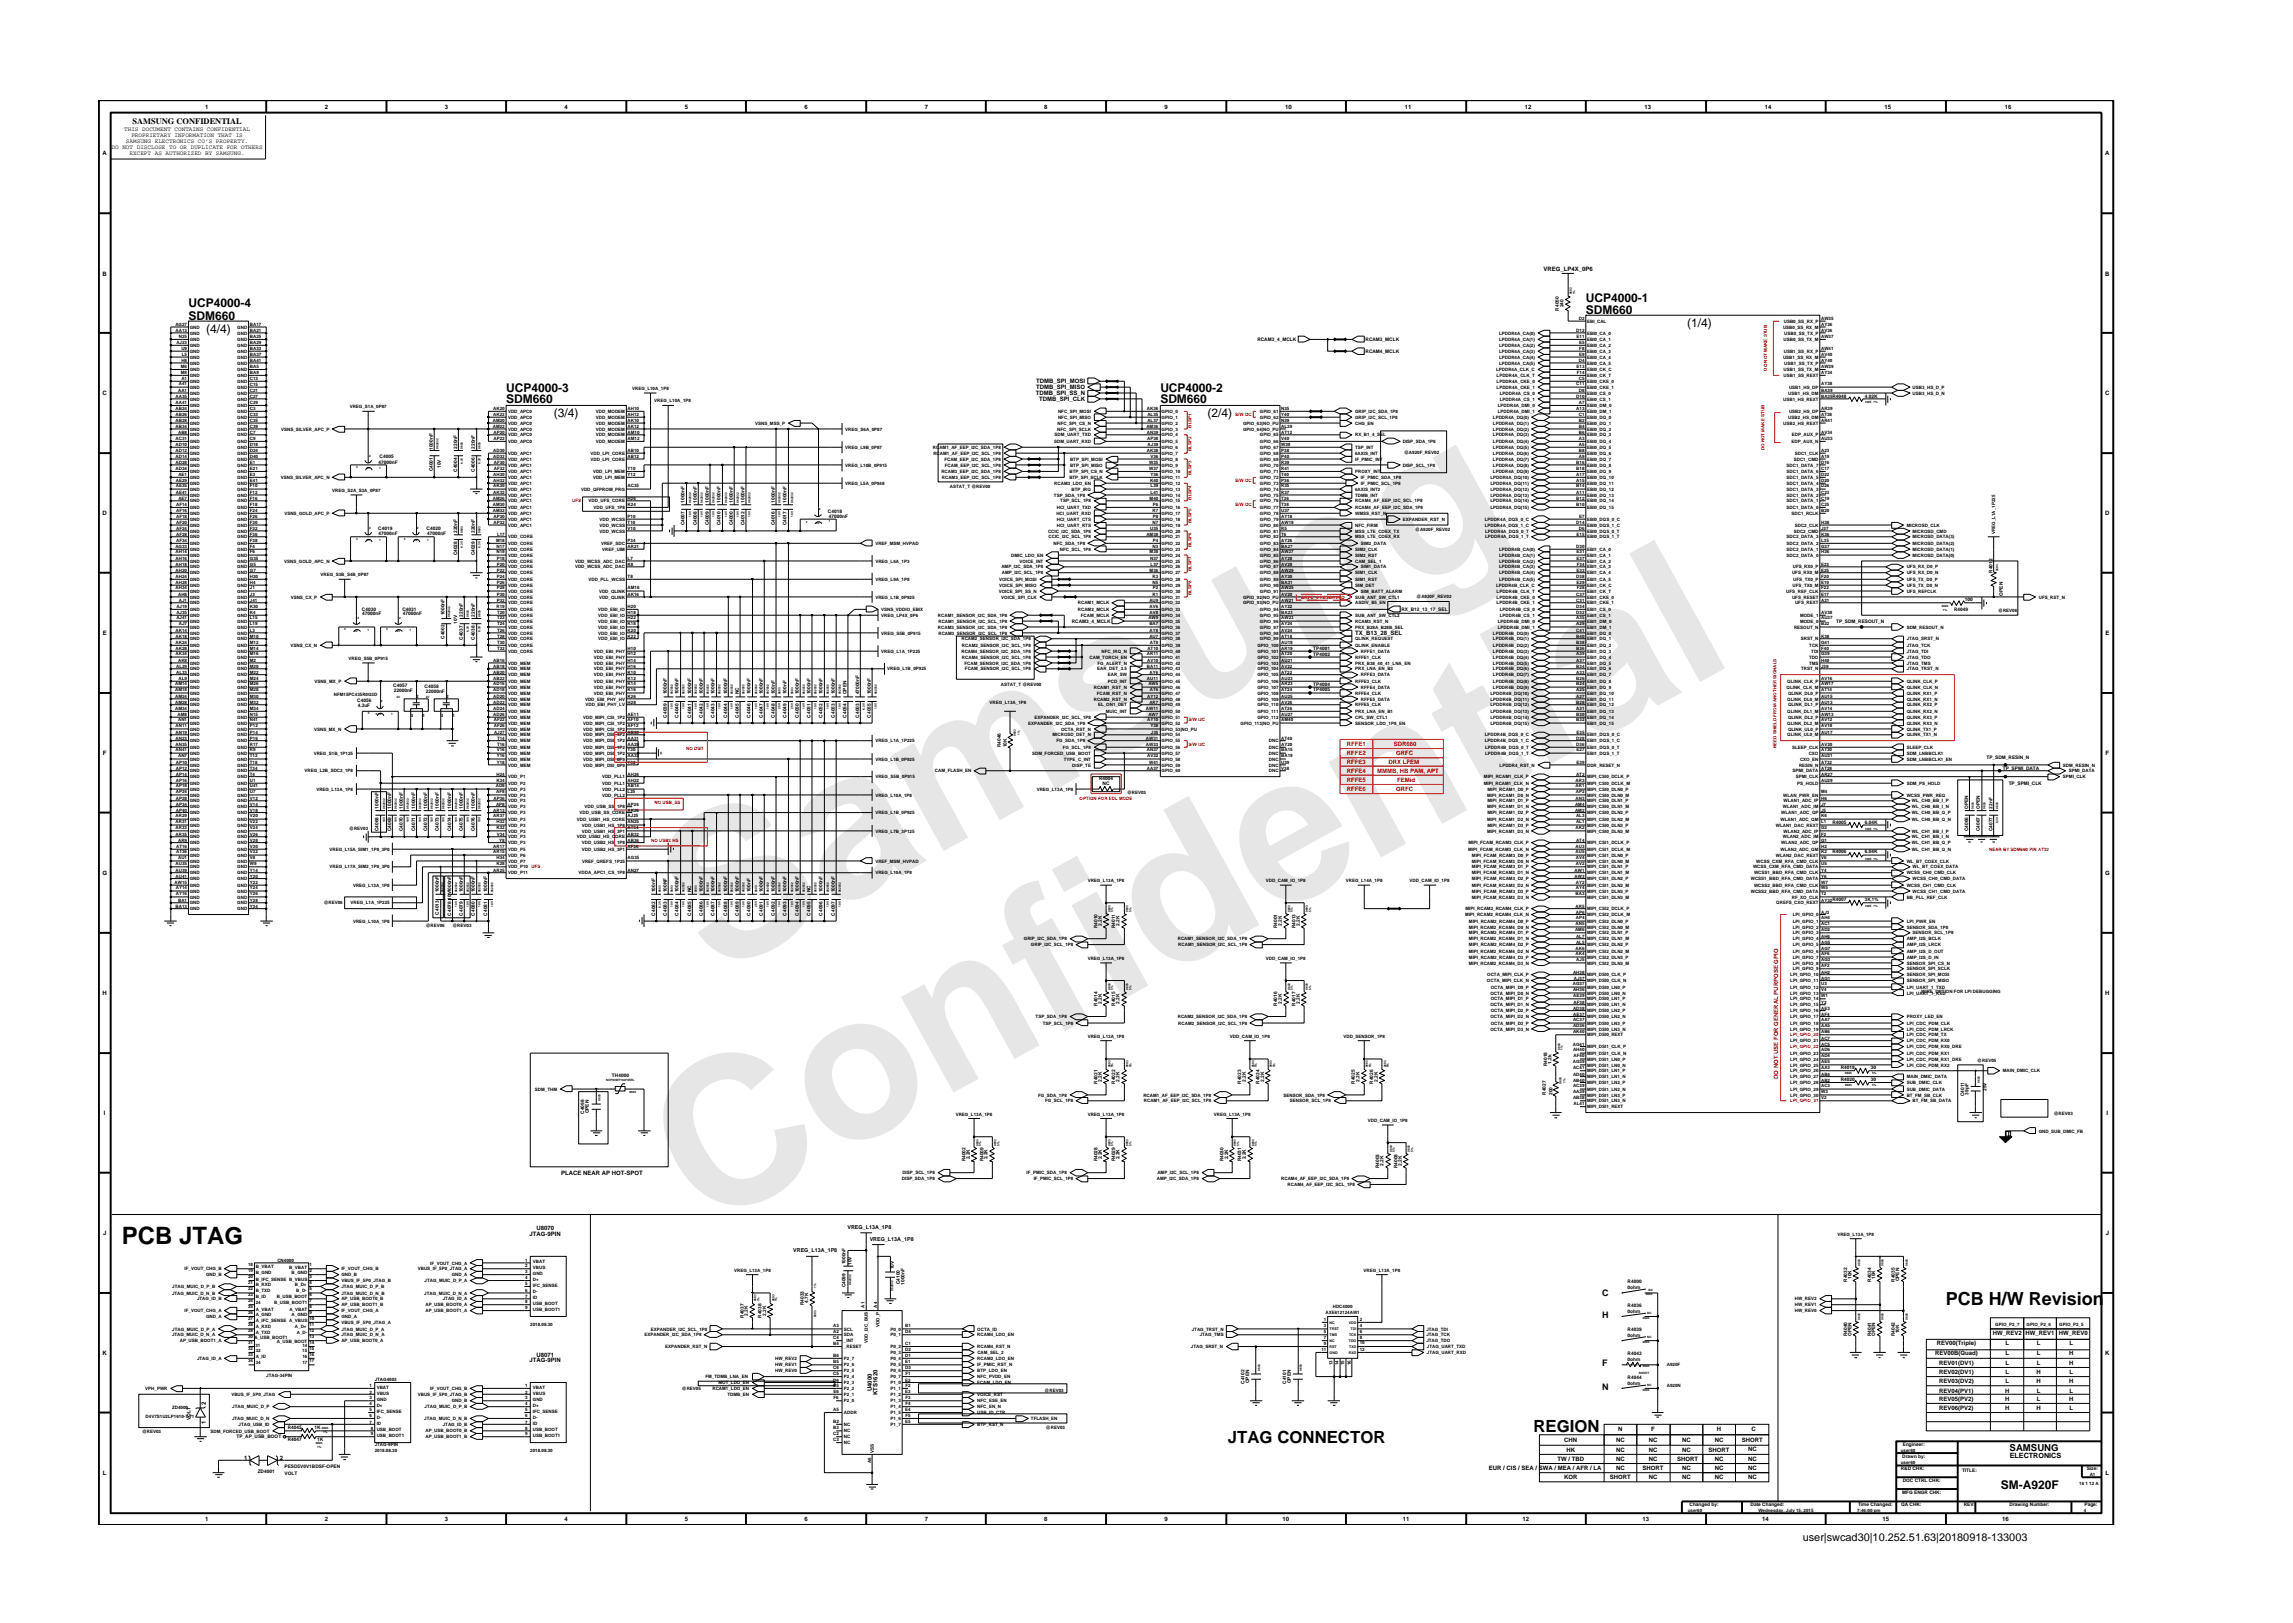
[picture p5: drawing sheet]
<svg xmlns="http://www.w3.org/2000/svg" width="297mm" height="210mm" viewBox="0 0 297 210" stroke-linecap="round" stroke-linejoin="round" font-family="sans-serif">
<defs><g id="words">
<g font-size="26.5" fill="#e6e6e6">
<text x="92.4" y="126.7" transform="rotate(-29 92.4 126.7)">Samsung</text>
<text x="91.1" y="159.4" transform="rotate(-29 91.1 159.4)">Confidential</text>
</g>
<text font-size="3.1" x="15.8" y="161.2">PCB JTAG</text>
<text font-size="2.3" x="252.1" y="169">PCB H/W Revision</text>
<g font-size="2.2">
<text x="198.7" y="185.5">REGION</text>
<text x="159.1" y="186.9">JTAG CONNECTOR</text>
</g>
<g font-size="1.6">
<text x="24.4" y="39.8">UCP4000-4</text>
<text x="24.4" y="41.4">SDM660</text>
<text x="205.4" y="40.7">SDM660</text>
<text x="205.4" y="39.1">UCP4000-1</text>
<text x="26.7" y="43.1">(4/4)</text>
<text x="218.6" y="42.4">(1/4)</text>
<text x="65.6" y="52.3">SDM660</text>
<text x="65.6" y="50.7">UCP4000-3</text>
<text x="150.3" y="50.7">UCP4000-2</text>
<text x="150.3" y="52.3">SDM660</text>
<text x="71.8" y="54">(3/4)</text>
<text x="156.4" y="54">(2/4)</text>
<text x="259.2" y="192.9">SM-A920F</text>
</g>
<text font-size="1.4" x="233.5" y="199.7">user|swcad30|10.252.51.63|20180918-133003</text>
<g font-size="1.2">
<text x="207.5" y="167.8">C</text>
<text x="207.5" y="170.8">H</text>
<text x="207.5" y="177">F</text>
<text x="207.5" y="180.1">N</text>
<text x="260.3" y="187.9">SAMSUNG</text>
</g>
<text font-size="1.1" x="17.2" y="16.1">SAMSUNG CONFIDENTIAL</text>
<text font-size=".9" x="260.3" y="188.8">ELECTRONICS</text>
<g font-size=".8">
<text x="16.1" y="17">THIS DOCUMENT CONTAINS CONFIDENTIAL</text>
<text x="17" y="17.8">PROPRIETARY INFORMATION THAT IS</text>
<text x="26.6" y="14.1">1</text>
<text x="42.1" y="14.1">2</text>
<text x="57.6" y="14.1">3</text>
<text x="73.1" y="14.1">4</text>
<text x="88.7" y="14.1">5</text>
<text x="104.2" y="14.1">6</text>
<text x="119.8" y="14.1">7</text>
<text x="135.3" y="14.1">8</text>
<text x="150.9" y="14.1">9</text>
<text x="166.5" y="14.1">10</text>
<text x="182" y="14.1">11</text>
<text x="197.5" y="14.1">12</text>
<text x="213" y="14.1">13</text>
<text x="228.6" y="14.1">14</text>
<text x="244.1" y="14.1">15</text>
<text x="259.7" y="14.1">16</text>
<text x="13.3" y="20.1">A</text>
<text x="14.5" y="19.3">DO NOT DISCLOSE TO OR DUPLICATE FOR OTHERS</text>
<text x="16.3" y="18.5">SAMSUNG ELECTRONICS CO’S PROPERTY.</text>
<text x="16.8" y="20.1">EXCEPT AS AUTHORIZED BY SAMSUNG.</text>
<text x="272.7" y="20.1">A</text>
<text x="13.3" y="35.7">B</text>
<text x="199.9" y="35.1">VREG_LP4X_0P6</text>
<text x="272.7" y="35.7">B</text>
<text x="13.3" y="51.2">C</text>
<text x="134.2" y="51.2">TDMB_SPI_SS_N</text>
<text x="134.2" y="49.7">TDMB_SPI_MOSI</text>
<text x="134.2" y="50.4">TDMB_SPI_MISO</text>
<text x="134.6" y="52">TDMB_SPI_CLK</text>
<text x="272.7" y="51.2">C</text>
<text x="13.3" y="66.8">D</text>
<text x="272.7" y="66.8">D</text>
<text x="13.3" y="82.3">E</text>
<text x="175.5" y="82.3">TX_B13_28_SEL</text>
<text x="272.7" y="82.3">E</text>
<text x="13.3" y="97.8">F</text>
<text x="272.8" y="97.8">F</text>
<text x="13.3" y="113.3">G</text>
<text x="272.7" y="113.3">G</text>
<text x="13.3" y="128.9">H</text>
<text x="272.7" y="128.9">H</text>
<text x="13.5" y="144.4">I</text>
<text x="272.9" y="144.4">I</text>
<text x="72.7" y="152.2">PLACE NEAR AP HOT-SPOT</text>
<text x="13.4" y="160">J</text>
<text x="68.6" y="160.2">JTAG-9PIN</text>
<text x="69.5" y="159.4">U8070</text>
<text x="272.8" y="160">J</text>
<text x="258.2" y="172.9">HW_REV2 HW_REV1</text>
<text x="266.7" y="172.9">HW_REV0</text>
<text x="13.3" y="175.5">K</text>
<text x="68.6" y="176.5">JTAG-9PIN</text>
<text x="69.5" y="175.7">U8071</text>
<text x="250.7" y="175.5">REV00B(Quad)</text>
<text x="250.9" y="174.3">REV00(Triple)</text>
<text x="251.2" y="179.2">REV03(DV2)</text>
<text x="251.2" y="178">REV02(DV1)</text>
<text x="251.2" y="176.8">REV01(DV1)</text>
<text x="259.8" y="179.2">L</text>
<text x="259.8" y="178">L</text>
<text x="259.8" y="176.8">L</text>
<text x="259.8" y="175.5">L</text>
<text x="259.8" y="174.3">L</text>
<text x="263.8" y="178">H</text>
<text x="263.8" y="179.2">H</text>
<text x="263.9" y="175.5">L</text>
<text x="263.9" y="176.8">L</text>
<text x="263.9" y="174.3">L</text>
<text x="268.1" y="179.2">H</text>
<text x="268.1" y="175.5">H</text>
<text x="268.1" y="176.8">H</text>
<text x="268.1" y="174.3">L</text>
<text x="268.1" y="178">L</text>
<text x="272.7" y="175.5">K</text>
<text x="26.7" y="184.4" transform="rotate(-90 26.7 184.4)">1</text>
<text x="26.7" y="182" transform="rotate(-90 26.7 182)">2</text>
<text x="112.9" y="180.2" transform="rotate(-90 112.9 180.2)">U4000</text>
<text x="113.7" y="180.7" transform="rotate(-90 113.7 180.7)">KTS1620</text>
<text x="209.6" y="185.4">N</text>
<text x="213.9" y="185.4">F</text>
<text x="222.4" y="185.4">H</text>
<text x="226.9" y="185.4">C</text>
<text x="251.2" y="181.5">REV05(PV2)</text>
<text x="251.2" y="182.7">REV06(PV2)</text>
<text x="251.2" y="180.4">REV04(PV1)</text>
<text x="259.8" y="181.5">H</text>
<text x="259.8" y="180.4">H</text>
<text x="259.8" y="182.7">H</text>
<text x="263.8" y="182.7">H</text>
<text x="263.9" y="181.5">L</text>
<text x="263.9" y="180.4">L</text>
<text x="268.1" y="181.5">H</text>
<text x="268.1" y="180.4">L</text>
<text x="268.1" y="182.7">L</text>
<text x="13.3" y="191.1">L</text>
<text x="31.6" y="189.1">1</text>
<text x="36.3" y="189.1">2</text>
<text x="192.9" y="190.5">EUR / CIS / SEA / SWA / MEA / AFR / LA</text>
<text x="201.8" y="189.3">TW / TBD</text>
<text x="202.6" y="191.7">KOR</text>
<text x="202.6" y="186.7">CHN</text>
<text x="202.9" y="188.1">HK</text>
<text x="208.6" y="191.7">SHORT</text>
<text x="209.4" y="186.7">NC</text>
<text x="209.4" y="189.3">NC</text>
<text x="209.4" y="188.1">NC</text>
<text x="209.4" y="190.5">NC</text>
<text x="212.8" y="190.5">SHORT</text>
<text x="213.6" y="191.7">NC</text>
<text x="213.6" y="186.7">NC</text>
<text x="213.6" y="189.3">NC</text>
<text x="213.6" y="188.1">NC</text>
<text x="217.3" y="189.3">SHORT</text>
<text x="217.9" y="188.1">NC</text>
<text x="217.9" y="190.5">NC</text>
<text x="217.9" y="191.7">NC</text>
<text x="217.9" y="186.7">NC</text>
<text x="221.3" y="188.1">SHORT</text>
<text x="222.1" y="189.3">NC</text>
<text x="222.1" y="190.5">NC</text>
<text x="222.1" y="191.7">NC</text>
<text x="222.1" y="186.7">NC</text>
<text x="225.7" y="186.7">SHORT</text>
<text x="226.5" y="191.7">NC</text>
<text x="226.5" y="189.3">NC</text>
<text x="226.5" y="190.5">NC</text>
<text x="226.5" y="187.9">NC</text>
<text x="272.8" y="191.1">L</text>
<text x="26.6" y="197.1">1</text>
<text x="42.1" y="197.1">2</text>
<text x="57.6" y="197.1">3</text>
<text x="73.1" y="197.1">4</text>
<text x="88.7" y="197.1">5</text>
<text x="104.2" y="197.1">6</text>
<text x="119.8" y="197.1">7</text>
<text x="135.3" y="197.1">8</text>
<text x="150.9" y="197.1">9</text>
<text x="166.1" y="197.1">10</text>
<text x="181.7" y="197.1">11</text>
<text x="197.2" y="197.1">12</text>
<text x="212.8" y="197.1">13</text>
<text x="228.3" y="197.1">14</text>
<text x="243.9" y="197.1">15</text>
<text x="259.4" y="197.1">16</text>
</g>
<g font-size=".8" fill="#f00">
<text x="174.5" y="97.8">RFFE2</text>
<text x="174.5" y="96.7">RFFE1</text>
<text x="174.5" y="101.3">RFFE5</text>
<text x="174.5" y="99">RFFE3</text>
<text x="174.5" y="100.1">RFFE4</text>
<text x="178.4" y="100.1">MMMB, HB PAM, APT</text>
<text x="179.9" y="99">DRX LFEM</text>
<text x="180.6" y="96.7">SDR660</text>
<text x="180.9" y="97.8">GRFC</text>
<text x="181" y="101.3">FEMid</text>
<text x="174.5" y="102.5">RFFE6</text>
<text x="180.9" y="102.5">GRFC</text>
<text x="230.4" y="139.8" transform="rotate(-90 230.4 139.8)">DO NOT USE FOR GENERAL PURPOSE GPIO</text>
</g>
<g font-size=".7">
<text x="109.8" y="159.2">VREG_L13A_1P8</text>
<text x="112.7" y="160.7">VREG_L13A_1P8</text>
<text x="102.8" y="162.3">VREG_L13A_1P8</text>
</g>
<g font-size=".6">
<text x="201.9" y="40.2" transform="rotate(-90 201.9 40.2)">R4050</text>
<text x="202.5" y="39.8" transform="rotate(-90 202.5 39.8)">240</text>
<text x="204.5" y="41.5">D2</text>
<text x="205.6" y="41.8">EBI_CAL</text>
<text x="231.1" y="41.8">USB0_SS_RX_P</text>
<text x="235.9" y="41.5">AW35</text>
<text x="22.7" y="42.2">AG27</text>
<text x="22.8" y="43">AA13</text>
<text x="22.9" y="44.5">AJ23</text>
<text x="23.2" y="43.8">N25</text>
<text x="23.4" y="47.7">M6</text>
<text x="23.5" y="45.3">U9</text>
<text x="23.5" y="46.9">H8</text>
<text x="23.6" y="46.1">L5</text>
<text x="24.6" y="43.3">GND</text>
<text x="24.6" y="44.2">GND</text>
<text x="24.6" y="46.5">GND</text>
<text x="24.6" y="45.7">GND</text>
<text x="24.6" y="47.2">GND</text>
<text x="24.6" y="44.9">GND</text>
<text x="24.6" y="42.6">GND</text>
<text x="30.7" y="42.6">GND</text>
<text x="30.7" y="43.3">GND</text>
<text x="30.7" y="44.2">GND</text>
<text x="30.7" y="44.9">GND</text>
<text x="30.7" y="45.7">GND</text>
<text x="30.7" y="46.5">GND</text>
<text x="30.7" y="47.2">GND</text>
<text x="32.4" y="47.7">BA5</text>
<text x="32.4" y="42.2">BA17</text>
<text x="32.4" y="43">BA21</text>
<text x="32.4" y="43.8">BA25</text>
<text x="32.4" y="44.5">BA29</text>
<text x="32.4" y="45.3">BA33</text>
<text x="32.4" y="46.1">BA37</text>
<text x="32.4" y="46.9">BA41</text>
<text x="162.9" y="44.2">RCAM3_4_MCLK</text>
<text x="176.9" y="45.7">RCAM4_MCLK</text>
<text x="176.9" y="44.2">RCAM3_MCLK</text>
<text x="194.2" y="43.3">LPDDR4A_CA(0)</text>
<text x="194.2" y="44.2">LPDDR4A_CA(1)</text>
<text x="194.2" y="44.9">LPDDR4A_CA(2)</text>
<text x="194.2" y="45.7">LPDDR4A_CA(3)</text>
<text x="194.2" y="46.5">LPDDR4A_CA(4)</text>
<text x="194.2" y="47.2">LPDDR4A_CA(5)</text>
<text x="204.2" y="43">D12</text>
<text x="204.2" y="43.8">E11</text>
<text x="204.2" y="47.7">E13</text>
<text x="204.5" y="46.9">D4</text>
<text x="204.5" y="46.1">E9</text>
<text x="204.5" y="44.5">E5</text>
<text x="204.6" y="45.3">F8</text>
<text x="205.6" y="44.2">EBI0_CA_1</text>
<text x="205.6" y="45.7">EBI0_CA_3</text>
<text x="205.6" y="44.9">EBI0_CA_2</text>
<text x="205.6" y="46.5">EBI0_CA_4</text>
<text x="205.6" y="47.2">EBI0_CA_5</text>
<text x="205.6" y="43.3">EBI0_CA_0</text>
<text x="231" y="42.6">USB0_SS_RX_M</text>
<text x="231" y="46.5">USB1_SS_RX_M</text>
<text x="231" y="44.2">USB0_SS_TX_M</text>
<text x="231.1" y="45.7">USB1_SS_RX_P</text>
<text x="231.1" y="43.3">USB0_SS_TX_P</text>
<text x="231.1" y="47.2">USB1_SS_TX_P</text>
<text x="235.9" y="43.8">AW37</text>
<text x="235.9" y="47.7">AW39</text>
<text x="235.9" y="45.3">AW41</text>
<text x="235.9" y="43">AV36</text>
<text x="235.9" y="42.2">AY36</text>
<text x="235.9" y="46.9">AY40</text>
<text x="235.9" y="46.1">AV40</text>
<text x="22.8" y="51.5">AA35</text>
<text x="22.8" y="52.3">AA41</text>
<text x="22.8" y="53.1">AB24</text>
<text x="22.8" y="53.8">AB26</text>
<text x="23.1" y="50.8">AA1</text>
<text x="23.2" y="49.9">A41</text>
<text x="23.4" y="48.4">M8</text>
<text x="23.5" y="49.2">A1</text>
<text x="24.6" y="49.6">GND</text>
<text x="24.6" y="50.4">GND</text>
<text x="24.6" y="51.1">GND</text>
<text x="24.6" y="48.1">GND</text>
<text x="24.6" y="48.8">GND</text>
<text x="24.6" y="51.9">GND</text>
<text x="24.6" y="52.7">GND</text>
<text x="24.6" y="53.5">GND</text>
<text x="30.7" y="48.8">GND</text>
<text x="30.7" y="49.6">GND</text>
<text x="30.7" y="50.4">GND</text>
<text x="30.7" y="51.1">GND</text>
<text x="30.7" y="51.9">GND</text>
<text x="30.7" y="52.7">GND</text>
<text x="30.7" y="53.5">GND</text>
<text x="30.7" y="48.1">GND</text>
<text x="32.4" y="53.8">C33</text>
<text x="32.4" y="48.4">BA9</text>
<text x="32.4" y="49.2">C13</text>
<text x="32.4" y="49.9">C15</text>
<text x="32.4" y="50.8">C21</text>
<text x="32.4" y="51.5">C27</text>
<text x="32.4" y="52.3">C29</text>
<text x="32.4" y="53.1">C3</text>
<text x="45.3" y="52.9">VREG_S1A_0P87</text>
<text x="63.9" y="53.1">AK20</text>
<text x="63.9" y="53.8">AK22</text>
<text x="65.8" y="53.5">VDD_APC0</text>
<text x="77.2" y="53.5">VDD_MODEM</text>
<text x="81.3" y="53.1">AH10</text>
<text x="81.3" y="53.8">AH12</text>
<text x="81.9" y="50.5">VREG_L10A_1P8</text>
<text x="84.8" y="52.1">VREG_L10A_1P8</text>
<text x="137.1" y="53.5">NFC_SPI_MOSI</text>
<text x="148.6" y="53.1">AK36</text>
<text x="148.6" y="53.8">AL35</text>
<text x="150.5" y="53.5">GPIO_0</text>
<text x="163.2" y="53.5">GPIO_61</text>
<text x="166" y="53.8">Y40</text>
<text x="166" y="53.1">N35</text>
<text x="175.5" y="53.5">GRIP_I2C_SDA_1P8</text>
<text x="193.8" y="48.1">LPDDR4A_CLK_C</text>
<text x="193.9" y="49.6">LPDDR4A_CKE_0</text>
<text x="193.9" y="50.4">LPDDR4A_CKE_1</text>
<text x="193.9" y="48.8">LPDDR4A_CLK_T</text>
<text x="194" y="52.7">LPDDR4A_DMI_0</text>
<text x="194" y="53.5">LPDDR4A_DMI_1</text>
<text x="194.3" y="51.1">LPDDR4A_CS_0</text>
<text x="194.3" y="51.9">LPDDR4A_CS_1</text>
<text x="204.2" y="51.5">D10</text>
<text x="204.2" y="49.9">C11</text>
<text x="204.2" y="53.1">A13</text>
<text x="204.3" y="48.4">F14</text>
<text x="204.5" y="50.8">D8</text>
<text x="204.5" y="49.2">C5</text>
<text x="204.5" y="53.8">C1</text>
<text x="204.5" y="52.3">A7</text>
<text x="205.6" y="51.1">EBI0_CS_0</text>
<text x="205.6" y="48.1">EBI0_CK_C</text>
<text x="205.6" y="50.4">EBI0_CKE_1</text>
<text x="205.6" y="48.8">EBI0_CK_T</text>
<text x="205.6" y="49.6">EBI0_CKE_0</text>
<text x="205.6" y="51.9">EBI0_CS_1</text>
<text x="205.6" y="52.7">EBI0_DM_0</text>
<text x="205.6" y="53.5">EBI0_DM_1</text>
<text x="231" y="51.9">USB1_HS_REXT</text>
<text x="231" y="48.1">USB1_SS_TX_M</text>
<text x="231" y="48.8">USB1_SS_REXT</text>
<text x="231.7" y="51.1">USB1_HS_DM</text>
<text x="231.8" y="50.4">USB1_HS_DP</text>
<text x="231.8" y="53.5">USB2_HS_DP</text>
<text x="235.9" y="51.5">BA35R4048</text>
<text x="235.9" y="50.8">BA39</text>
<text x="235.9" y="48.4">AY34</text>
<text x="235.9" y="49.9">AY38</text>
<text x="235.9" y="53.8">AT38</text>
<text x="235.9" y="53.1">AR39</text>
<text x="241.6" y="51.5">4.02K</text>
<text x="247.8" y="51.1">USB3_HS_D_N</text>
<text x="247.8" y="50.4">USB3_HS_D_P</text>
<text x="22.8" y="57">AC31</text>
<text x="22.8" y="57.7">AD10</text>
<text x="22.8" y="58.5">AD12</text>
<text x="22.8" y="59.3">AD14</text>
<text x="22.8" y="54.7">AB28</text>
<text x="22.8" y="55.4">AB34</text>
<text x="23.1" y="56.2">AB8</text>
<text x="24.6" y="58.2">GND</text>
<text x="24.6" y="58.9">GND</text>
<text x="24.6" y="59.7">GND</text>
<text x="24.6" y="54.3">GND</text>
<text x="24.6" y="55">GND</text>
<text x="24.6" y="55.8">GND</text>
<text x="24.6" y="56.5">GND</text>
<text x="24.6" y="57.4">GND</text>
<text x="30.7" y="55">GND</text>
<text x="30.7" y="55.8">GND</text>
<text x="30.7" y="56.5">GND</text>
<text x="30.7" y="57.4">GND</text>
<text x="30.7" y="58.2">GND</text>
<text x="30.7" y="58.9">GND</text>
<text x="30.7" y="59.7">GND</text>
<text x="30.7" y="54.3">GND</text>
<text x="32.4" y="54.7">C35</text>
<text x="32.4" y="55.4">C39</text>
<text x="32.4" y="56.2">C7</text>
<text x="32.4" y="57">C9</text>
<text x="32.4" y="57.7">D18</text>
<text x="32.4" y="58.5">D24</text>
<text x="32.4" y="59.3">D40</text>
<text x="36.4" y="55.8">VSNS_SILVER_APC_P</text>
<text x="49.2" y="59.3">C4005</text>
<text x="56.1" y="58.3" transform="rotate(-90 56.1 58.3)">1000nF</text>
<text x="59.2" y="58.1" transform="rotate(-90 59.2 58.1)">220nF</text>
<text x="61.5" y="58.1" transform="rotate(-90 61.5 58.1)">220nF</text>
<text x="63.8" y="54.7">AM20</text>
<text x="63.8" y="55.4">AM22</text>
<text x="63.9" y="58.5">AD30</text>
<text x="63.9" y="59.3">AD32</text>
<text x="63.9" y="56.2">AP20</text>
<text x="63.9" y="57">AP22</text>
<text x="65.8" y="55">VDD_APC0</text>
<text x="65.8" y="55.8">VDD_APC0</text>
<text x="65.8" y="54.3">VDD_APC0</text>
<text x="65.8" y="56.5">VDD_APC0</text>
<text x="65.8" y="57.4">VDD_APC0</text>
<text x="65.8" y="58.9">VDD_APC1</text>
<text x="65.8" y="59.7">VDD_APC1</text>
<text x="76.5" y="58.9">VDD_LPI_CORE</text>
<text x="76.5" y="59.7">VDD_LPI_CORE</text>
<text x="77.2" y="55">VDD_MODEM</text>
<text x="77.2" y="55.8">VDD_MODEM</text>
<text x="77.2" y="54.3">VDD_MODEM</text>
<text x="77.2" y="56.5">VDD_MODEM</text>
<text x="77.2" y="57.4">VDD_MODEM</text>
<text x="81.3" y="54.7">AK10</text>
<text x="81.3" y="55.4">AK12</text>
<text x="81.3" y="56.2">AM10</text>
<text x="81.3" y="57">AM12</text>
<text x="81.3" y="58.5">AB10</text>
<text x="81.3" y="59.3">AB12</text>
<text x="97.8" y="55">VSNS_MSS_P</text>
<text x="109.5" y="58.2">VREG_L9B_0P87</text>
<text x="109.5" y="55.8">VREG_S6A_0P87</text>
<text x="120.8" y="58.2">RCAM1_AF_EEP_I2C_SDA_1P8</text>
<text x="120.9" y="58.9">RCAM1_AF_EEP_I2C_SCL_1P8</text>
<text x="122.3" y="59.7">FCAM_EEP_I2C_SDA_1P8</text>
<text x="136.5" y="57.4">SDM_UART_RXD</text>
<text x="136.6" y="56.5">SDM_UART_TXD</text>
<text x="137" y="55.8">NFC_SPI_SCLK</text>
<text x="137" y="55">NFC_SPI_CS_N</text>
<text x="137.1" y="54.3">NFC_SPI_MISO</text>
<text x="138.6" y="59.7">BTP_SPI_MOSI</text>
<text x="148.5" y="55.4">AM36</text>
<text x="148.6" y="56.2">AN39</text>
<text x="148.6" y="58.5">AK38</text>
<text x="148.6" y="57">AP38</text>
<text x="148.6" y="54.7">AL37</text>
<text x="148.7" y="57.7">AJ39</text>
<text x="149" y="59.3">V36</text>
<text x="150.5" y="59.7">GPIO_8</text>
<text x="150.5" y="57.4">GPIO_5</text>
<text x="150.5" y="58.2">GPIO_6</text>
<text x="150.5" y="58.9">GPIO_7</text>
<text x="150.5" y="54.3">GPIO_1</text>
<text x="150.5" y="55">GPIO_2</text>
<text x="150.5" y="55.8">GPIO_3</text>
<text x="150.5" y="56.5">GPIO_4</text>
<text x="161" y="55.8">GPIO_64|NO_PU</text>
<text x="161" y="55">GPIO_63|NO_PU</text>
<text x="163.2" y="54.3">GPIO_62</text>
<text x="163.2" y="58.2">GPIO_67</text>
<text x="163.2" y="57.4">GPIO_66</text>
<text x="163.2" y="56.5">GPIO_65</text>
<text x="163.2" y="59.7">GPIO_69</text>
<text x="163.2" y="58.9">GPIO_68</text>
<text x="166" y="57.7">W39</text>
<text x="166" y="57">V40</text>
<text x="166" y="56.2">AT12</text>
<text x="166" y="55.4">AL39</text>
<text x="166" y="54.7">N39</text>
<text x="166" y="59.3">P40</text>
<text x="166" y="58.5">P38</text>
<text x="175.5" y="58.9">6AXIS_INT</text>
<text x="175.5" y="59.7">IF_PMIC_INT</text>
<text x="175.5" y="54.3">GRIP_I2C_SCL_1P8</text>
<text x="175.5" y="56.5">RX_B1_4_SEL</text>
<text x="175.5" y="55">CHG_EN</text>
<text x="175.5" y="58.2">TSP_INT</text>
<text x="181.7" y="57.4">DISP_SDA_1P8</text>
<text x="181.9" y="58.9">@A920F_REV02</text>
<text x="193.4" y="57.4">LPDDR4A_DQ(4)</text>
<text x="193.4" y="58.2">LPDDR4A_DQ(5)</text>
<text x="193.4" y="58.9">LPDDR4A_DQ(6)</text>
<text x="193.4" y="59.7">LPDDR4A_DQ(7)</text>
<text x="193.4" y="54.3">LPDDR4A_DQ(0)</text>
<text x="193.4" y="55">LPDDR4A_DQ(1)</text>
<text x="193.4" y="55.8">LPDDR4A_DQ(2)</text>
<text x="193.4" y="56.5">LPDDR4A_DQ(3)</text>
<text x="204.5" y="56.2">B6</text>
<text x="204.5" y="58.5">B8</text>
<text x="204.5" y="55.4">B4</text>
<text x="204.5" y="54.7">B2</text>
<text x="204.5" y="57.7">A5</text>
<text x="204.5" y="59.3">A9</text>
<text x="204.5" y="57">A3</text>
<text x="205.6" y="55.8">EBI0_DQ_2</text>
<text x="205.6" y="56.5">EBI0_DQ_3</text>
<text x="205.6" y="58.9">EBI0_DQ_6</text>
<text x="205.6" y="54.3">EBI0_DQ_0</text>
<text x="205.6" y="55">EBI0_DQ_1</text>
<text x="205.6" y="58.2">EBI0_DQ_5</text>
<text x="205.6" y="59.7">EBI0_DQ_7</text>
<text x="205.6" y="57.4">EBI0_DQ_4</text>
<text x="231" y="55">USB2_HS_REXT</text>
<text x="231.7" y="54.3">USB2_HS_DM</text>
<text x="232.1" y="57.4">EDP_AUX_N</text>
<text x="232.1" y="56.5">EDP_AUX_P</text>
<text x="232.4" y="59.7">SDC1_CMD</text>
<text x="232.5" y="58.9">SDC1_CLK</text>
<text x="235.9" y="56.2">AV34</text>
<text x="235.9" y="57">AU33</text>
<text x="235.9" y="54.7">AR41</text>
<text x="235.9" y="59.3">A19</text>
<text x="235.9" y="58.5">A23</text>
<text x="22.8" y="60.1">AD28</text>
<text x="22.8" y="60.9">AD34</text>
<text x="22.8" y="63.1">AE35</text>
<text x="22.8" y="64">AE41</text>
<text x="22.8" y="62.4">AE29</text>
<text x="22.8" y="65.5">AF14</text>
<text x="23.1" y="64.8">AE7</text>
<text x="23.1" y="61.6">AE1</text>
<text x="24.6" y="64.3">GND</text>
<text x="24.6" y="65.1">GND</text>
<text x="24.6" y="65.9">GND</text>
<text x="24.6" y="60.4">GND</text>
<text x="24.6" y="61.3">GND</text>
<text x="24.6" y="62">GND</text>
<text x="24.6" y="62.8">GND</text>
<text x="24.6" y="63.6">GND</text>
<text x="30.7" y="61.3">GND</text>
<text x="30.7" y="62">GND</text>
<text x="30.7" y="62.8">GND</text>
<text x="30.7" y="63.6">GND</text>
<text x="30.7" y="64.3">GND</text>
<text x="30.7" y="65.1">GND</text>
<text x="30.7" y="65.9">GND</text>
<text x="30.7" y="60.4">GND</text>
<text x="32.4" y="60.1">E1</text>
<text x="32.4" y="60.9">E21</text>
<text x="32.4" y="61.6">E3</text>
<text x="32.4" y="62.4">E41</text>
<text x="32.4" y="63.1">F10</text>
<text x="32.4" y="64">F12</text>
<text x="32.4" y="64.8">F16</text>
<text x="32.4" y="65.5">F18</text>
<text x="36.4" y="62">VSNS_SILVER_APC_N</text>
<text x="43" y="63.7">VREG_S2A_S3A_0P87</text>
<text x="49.1" y="60.1">47000nF</text>
<text x="56.1" y="61.1" transform="rotate(-90 56.1 61.1)">C4001</text>
<text x="57.1" y="60.6" transform="rotate(-90 57.1 60.6)">10V</text>
<text x="59.2" y="61.1" transform="rotate(-90 59.2 61.1)">C4004</text>
<text x="61.5" y="61.1" transform="rotate(-90 61.5 61.1)">C4006</text>
<text x="63.8" y="64.8">AM26</text>
<text x="63.8" y="65.5">AM30</text>
<text x="63.9" y="63.1">AK30</text>
<text x="63.9" y="61.6">AH30</text>
<text x="63.9" y="62.4">AH32</text>
<text x="63.9" y="64">AK32</text>
<text x="64" y="60.1">AF30</text>
<text x="64" y="60.9">AF32</text>
<text x="65.8" y="65.1">VDD_APC1</text>
<text x="65.8" y="65.9">VDD_APC1</text>
<text x="65.8" y="64.3">VDD_APC1</text>
<text x="65.8" y="63.6">VDD_APC1</text>
<text x="65.8" y="62">VDD_APC1</text>
<text x="65.8" y="62.8">VDD_APC1</text>
<text x="65.8" y="60.4">VDD_APC1</text>
<text x="65.8" y="61.3">VDD_APC1</text>
<text x="75.3" y="63.6">VDD_QFPROM_PRG</text>
<text x="76.2" y="65.1">VDD_UFS_CORE</text>
<text x="76.8" y="61.3">VDD_LPI_MEM</text>
<text x="76.8" y="62">VDD_LPI_MEM</text>
<text x="76.9" y="65.9">VDD_UFS_1P8</text>
<text x="81.3" y="60.9">Y10</text>
<text x="81.3" y="61.6">Y12</text>
<text x="81.3" y="65.5">K24</text>
<text x="81.3" y="64.8">H26</text>
<text x="81.3" y="63.1">AC35</text>
<text x="88.7" y="65.1" transform="rotate(-90 88.7 65.1)">1000nF</text>
<text x="90.3" y="65.1" transform="rotate(-90 90.3 65.1)">1000nF</text>
<text x="91.8" y="65.1" transform="rotate(-90 91.8 65.1)">1000nF</text>
<text x="93.3" y="65.1" transform="rotate(-90 93.3 65.1)">1000nF</text>
<text x="94.9" y="65.1" transform="rotate(-90 94.9 65.1)">1000nF</text>
<text x="96.5" y="65.1" transform="rotate(-90 96.5 65.1)">1000nF</text>
<text x="100.4" y="65.1" transform="rotate(-90 100.4 65.1)">1000nF</text>
<text x="101.9" y="65.1" transform="rotate(-90 101.9 65.1)">1000nF</text>
<text x="109.5" y="60.4">VREG_L10B_0P915</text>
<text x="109.5" y="62.8">VREG_L5A_0P848</text>
<text x="121.9" y="61.3">RCAM3_EEP_I2C_SDA_1P8</text>
<text x="122" y="62">RCAM3_EEP_I2C_SCL_1P8</text>
<text x="122.4" y="60.4">FCAM_EEP_I2C_SCL_1P8</text>
<text x="123" y="63.2">ASTAT_T @REV00</text>
<text x="136.5" y="64.3">TSP_SDA_1P8</text>
<text x="136.6" y="62.8">RCAM3_LDO_EN</text>
<text x="136.9" y="65.9">HCI_UART_TXD</text>
<text x="137.4" y="65.1">TSP_SCL_1P8</text>
<text x="138.5" y="62">BTP_SPI_SCLK</text>
<text x="138.6" y="61.3">BTP_SPI_CS_N</text>
<text x="138.6" y="60.4">BTP_SPI_MISO</text>
<text x="138.8" y="63.6">BTP_IRQ</text>
<text x="148.9" y="60.1">W35</text>
<text x="148.9" y="60.9">W37</text>
<text x="148.9" y="64.8">M40</text>
<text x="149" y="62.4">K40</text>
<text x="149" y="61.6">Y36</text>
<text x="149.1" y="63.1">L39</text>
<text x="149.1" y="64">L41</text>
<text x="149.3" y="65.5">P6</text>
<text x="150.5" y="60.4">GPIO_9</text>
<text x="150.5" y="61.3">GPIO_10</text>
<text x="150.5" y="62">GPIO_11</text>
<text x="150.5" y="65.9">GPIO_16</text>
<text x="150.5" y="65.1">GPIO_15</text>
<text x="150.5" y="62.8">GPIO_12</text>
<text x="150.5" y="63.6">GPIO_13</text>
<text x="150.5" y="64.3">GPIO_14</text>
<text x="163.2" y="65.9">GPIO_77</text>
<text x="163.2" y="62">GPIO_72</text>
<text x="163.2" y="63.6">GPIO_74</text>
<text x="163.2" y="64.3">GPIO_75</text>
<text x="163.2" y="60.4">GPIO_70</text>
<text x="163.2" y="61.3">GPIO_71</text>
<text x="163.2" y="65.1">GPIO_76</text>
<text x="163.2" y="62.8">GPIO_73</text>
<text x="166" y="61.6">T40</text>
<text x="166" y="63.1">R35</text>
<text x="166" y="64">R37</text>
<text x="166" y="60.1">R39</text>
<text x="166" y="60.9">R41</text>
<text x="166" y="64.8">T36</text>
<text x="166" y="65.5">T38</text>
<text x="166" y="62.4">P36</text>
<text x="175.5" y="61.3">PROXY_INT</text>
<text x="175.5" y="64.3">TDMB_INT</text>
<text x="175.5" y="63.6">6AXIS_INT2</text>
<text x="175.5" y="65.9">RCAM4_AF_EEP_I2C_SDA_1P8</text>
<text x="175.5" y="65.1">RCAM4_AF_EEP_I2C_SCL_1P8</text>
<text x="176.3" y="62.8">IF_PMIC_SCL_1P8</text>
<text x="176.3" y="62">IF_PMIC_SDA_1P8</text>
<text x="181.7" y="60.4">DISP_SCL_1P8</text>
<text x="193.1" y="65.1">LPDDR4A_DQ(14)</text>
<text x="193.1" y="65.9">LPDDR4A_DQ(15)</text>
<text x="193.1" y="62">LPDDR4A_DQ(10)</text>
<text x="193.1" y="62.8">LPDDR4A_DQ(11)</text>
<text x="193.1" y="63.6">LPDDR4A_DQ(12)</text>
<text x="193.1" y="64.3">LPDDR4A_DQ(13)</text>
<text x="193.4" y="60.4">LPDDR4A_DQ(8)</text>
<text x="193.4" y="61.3">LPDDR4A_DQ(9)</text>
<text x="204.2" y="64.8">B12</text>
<text x="204.2" y="63.1">B14</text>
<text x="204.2" y="60.1">B16</text>
<text x="204.2" y="60.9">B18</text>
<text x="204.2" y="65.5">B10</text>
<text x="204.2" y="64">A11</text>
<text x="204.2" y="62.4">A15</text>
<text x="204.2" y="61.6">A17</text>
<text x="205.6" y="65.9">EBI0_DQ_15</text>
<text x="205.6" y="65.1">EBI0_DQ_14</text>
<text x="205.6" y="63.6">EBI0_DQ_12</text>
<text x="205.6" y="60.4">EBI0_DQ_8</text>
<text x="205.6" y="61.3">EBI0_DQ_9</text>
<text x="205.6" y="62">EBI0_DQ_10</text>
<text x="205.6" y="64.3">EBI0_DQ_13</text>
<text x="205.6" y="62.8">EBI0_DQ_11</text>
<text x="231.4" y="62.8">SDC1_DATA_4</text>
<text x="231.4" y="62">SDC1_DATA_5</text>
<text x="231.4" y="61.3">SDC1_DATA_6</text>
<text x="231.4" y="65.1">SDC1_DATA_1</text>
<text x="231.4" y="64.3">SDC1_DATA_2</text>
<text x="231.4" y="65.9">SDC1_DATA_0</text>
<text x="231.4" y="63.6">SDC1_DATA_3</text>
<text x="231.4" y="60.4">SDC1_DATA_7</text>
<text x="235.9" y="62.4">D20</text>
<text x="235.9" y="61.6">D22</text>
<text x="235.9" y="63.1">D26</text>
<text x="235.9" y="60.9">C17</text>
<text x="235.9" y="64.8">C19</text>
<text x="235.9" y="64">C23</text>
<text x="235.9" y="65.5">C25</text>
<text x="235.9" y="60.1">D16</text>
<text x="22.7" y="70.9">AG33</text>
<text x="22.8" y="71.7">AH14</text>
<text x="22.8" y="69.4">AF28</text>
<text x="22.8" y="70.2">AF34</text>
<text x="22.8" y="66.3">AF16</text>
<text x="22.8" y="67">AF18</text>
<text x="22.8" y="67.9">AF20</text>
<text x="22.8" y="68.7">AF24</text>
<text x="24.6" y="70.6">GND</text>
<text x="24.6" y="71.4">GND</text>
<text x="24.6" y="66.7">GND</text>
<text x="24.6" y="67.5">GND</text>
<text x="24.6" y="68.2">GND</text>
<text x="24.6" y="69">GND</text>
<text x="24.6" y="69.8">GND</text>
<text x="30.7" y="67.5">GND</text>
<text x="30.7" y="68.2">GND</text>
<text x="30.7" y="69">GND</text>
<text x="30.7" y="69.8">GND</text>
<text x="30.7" y="70.6">GND</text>
<text x="30.7" y="71.4">GND</text>
<text x="30.7" y="66.7">GND</text>
<text x="32.4" y="66.3">F24</text>
<text x="32.4" y="67">F26</text>
<text x="32.4" y="67.9">F30</text>
<text x="32.4" y="68.7">F32</text>
<text x="32.4" y="69.4">F36</text>
<text x="32.4" y="70.2">F38</text>
<text x="32.4" y="70.9">F4</text>
<text x="32.4" y="71.7">F6</text>
<text x="36.8" y="66.7">VSNS_GOLD_APC_P</text>
<text x="49" y="68.6">C4019</text>
<text x="49.1" y="69.4">47000nF</text>
<text x="55.3" y="68.6">C4020</text>
<text x="55.3" y="69.4">47000nF</text>
<text x="59.2" y="72" transform="rotate(-90 59.2 72)">C4028</text>
<text x="59.2" y="69" transform="rotate(-90 59.2 69)">220nF</text>
<text x="61.5" y="72" transform="rotate(-90 61.5 72)">C4029</text>
<text x="61.5" y="69" transform="rotate(-90 61.5 69)">220nF</text>
<text x="63.8" y="66.3">AM32</text>
<text x="63.9" y="67">AP30</text>
<text x="63.9" y="67.9">AP32</text>
<text x="64.3" y="70.2">M18</text>
<text x="64.3" y="70.9">N17</text>
<text x="64.3" y="71.7">N19</text>
<text x="64.4" y="69.4">L17</text>
<text x="65.8" y="69.8">VDD_CORE</text>
<text x="65.8" y="70.6">VDD_CORE</text>
<text x="65.8" y="71.4">VDD_CORE</text>
<text x="65.8" y="66.7">VDD_APC1</text>
<text x="65.8" y="67.5">VDD_APC1</text>
<text x="65.8" y="68.2">VDD_APC1</text>
<text x="77.7" y="69">VDD_WCSS</text>
<text x="77.7" y="68.2">VDD_WCSS</text>
<text x="77.7" y="67.5">VDD_WCSS</text>
<text x="77.9" y="70.6">VREF_SDC</text>
<text x="78" y="71.4">VREF_UIM</text>
<text x="81.3" y="70.2">P34</text>
<text x="81.3" y="67.9">T10</text>
<text x="81.3" y="68.7">V10</text>
<text x="81.3" y="67">P10</text>
<text x="81.3" y="70.9">AR21</text>
<text x="88.7" y="68.1" transform="rotate(-90 88.7 68.1)">C4007</text>
<text x="90.3" y="68.1" transform="rotate(-90 90.3 68.1)">C4008</text>
<text x="91.8" y="68.1" transform="rotate(-90 91.8 68.1)">C4009</text>
<text x="93.3" y="68.1" transform="rotate(-90 93.3 68.1)">C4010</text>
<text x="94.9" y="68.1" transform="rotate(-90 94.9 68.1)">C4000</text>
<text x="96.5" y="68.1" transform="rotate(-90 96.5 68.1)">C4012</text>
<text x="100.4" y="68.1" transform="rotate(-90 100.4 68.1)">C4016</text>
<text x="101.9" y="68.1" transform="rotate(-90 101.9 68.1)">C4017</text>
<text x="107.2" y="66.5">C4018</text>
<text x="107.4" y="67.1">47000nF</text>
<text x="113.4" y="70.6">VREF_MSM_HVPAD</text>
<text x="135.8" y="69">CCIC_I2C_SDA_1P8</text>
<text x="135.8" y="69.8">CCIC_I2C_SCL_1P8</text>
<text x="136.5" y="70.6">NFC_SDA_1P8</text>
<text x="136.8" y="66.7">HCI_UART_RXD</text>
<text x="136.9" y="67.5">HCI_UART_CTS</text>
<text x="136.9" y="68.2">HCI_UART_RTS</text>
<text x="137.3" y="71.4">NFC_SCL_1P8</text>
<text x="148.5" y="69.4">AM38</text>
<text x="148.9" y="71.7">M38</text>
<text x="149" y="68.7">U35</text>
<text x="149.3" y="66.3">R7</text>
<text x="149.3" y="67.9">N7</text>
<text x="149.3" y="70.9">N3</text>
<text x="149.3" y="67">P8</text>
<text x="149.3" y="70.2">P4</text>
<text x="150.5" y="69">GPIO_20</text>
<text x="150.5" y="69.8">GPIO_21</text>
<text x="150.5" y="66.7">GPIO_17</text>
<text x="150.5" y="67.5">GPIO_18</text>
<text x="150.5" y="71.4">GPIO_23</text>
<text x="150.5" y="68.2">GPIO_19</text>
<text x="150.5" y="70.6">GPIO_22</text>
<text x="163.2" y="69.8">GPIO_82</text>
<text x="163.2" y="66.7">GPIO_78</text>
<text x="163.2" y="71.4">GPIO_84</text>
<text x="163.2" y="68.2">GPIO_80</text>
<text x="163.2" y="67.5">GPIO_79</text>
<text x="163.2" y="70.6">GPIO_83</text>
<text x="163.2" y="69">GPIO_81</text>
<text x="166" y="69.4">T6</text>
<text x="166" y="66.3">U37</text>
<text x="166" y="67.9">AW19</text>
<text x="166" y="70.9">BA27</text>
<text x="166" y="68.7">R5</text>
<text x="166" y="67">AY18</text>
<text x="166" y="70.2">AY26</text>
<text x="166" y="71.7">AW27</text>
<text x="175.5" y="69">MSS_LTE_COEX_TX</text>
<text x="175.5" y="69.8">MSS_LTE_COEX_RX</text>
<text x="175.5" y="66.7">WMSS_RST_N</text>
<text x="175.5" y="68.2">NFC_FIRM</text>
<text x="175.5" y="71.4">SIM2_CLK</text>
<text x="176.3" y="70.6">SIM2_DATA</text>
<text x="181.7" y="67.5">EXPANDER_RST_N</text>
<text x="183.3" y="68.8">@A920F_REV02</text>
<text x="192.3" y="67.5">LPDDR4A_DQS_0_C</text>
<text x="192.3" y="68.2">LPDDR4A_DQS_1_C</text>
<text x="192.4" y="69">LPDDR4A_DQS_0_T</text>
<text x="192.4" y="69.8">LPDDR4A_DQS_1_T</text>
<text x="194.2" y="71.4">LPDDR4B_CA(0)</text>
<text x="204.2" y="70.9">D30</text>
<text x="204.2" y="67.9">D14</text>
<text x="204.2" y="71.7">E31</text>
<text x="204.2" y="69.4">E15</text>
<text x="204.5" y="68.7">D6</text>
<text x="204.5" y="67">E7</text>
<text x="205.6" y="69">EBI0_DQS_0_T</text>
<text x="205.6" y="69.8">EBI0_DQS_1_T</text>
<text x="205.6" y="67.5">EBI0_DQS_0_C</text>
<text x="205.6" y="71.4">EBI1_CA_0</text>
<text x="205.6" y="68.2">EBI0_DQS_1_C</text>
<text x="231.4" y="69.8">SDC2_DATA_3</text>
<text x="231.4" y="70.6">SDC2_DATA_2</text>
<text x="231.4" y="71.4">SDC2_DATA_1</text>
<text x="232.1" y="66.7">SDC1_RCLK</text>
<text x="232.4" y="69">SDC2_CMD</text>
<text x="232.5" y="68.2">SDC2_CLK</text>
<text x="235.9" y="69.4">K36</text>
<text x="235.9" y="70.2">L35</text>
<text x="235.9" y="71.7">H36</text>
<text x="235.9" y="67.9">H38</text>
<text x="235.9" y="68.7">J37</text>
<text x="235.9" y="70.9">G37</text>
<text x="235.9" y="66.3">B20</text>
<text x="247" y="68.2">MICROSD_CLK</text>
<text x="247.8" y="69">MICROSD_CMD</text>
<text x="247.8" y="69.8">MICROSD_DATA(3)</text>
<text x="247.8" y="70.6">MICROSD_DATA(2)</text>
<text x="247.8" y="71.4">MICROSD_DATA(1)</text>
<text x="258.5" y="69.2" transform="rotate(-90 258.5 69.2)">VREG_L1A_1P225</text>
<text x="22.8" y="74.8">AH24</text>
<text x="22.8" y="75.6">AH28</text>
<text x="22.8" y="76.4">AH34</text>
<text x="22.8" y="72.5">AH16</text>
<text x="22.8" y="73.3">AH18</text>
<text x="22.8" y="74.1">AH20</text>
<text x="23.1" y="77.2">AH8</text>
<text x="23.2" y="78">AJ1</text>
<text x="24.6" y="76">GND</text>
<text x="24.6" y="76.8">GND</text>
<text x="24.6" y="77.5">GND</text>
<text x="24.6" y="72.1">GND</text>
<text x="24.6" y="72.9">GND</text>
<text x="24.6" y="73.6">GND</text>
<text x="24.6" y="74.4">GND</text>
<text x="24.6" y="75.3">GND</text>
<text x="30.7" y="73.6">GND</text>
<text x="30.7" y="74.4">GND</text>
<text x="30.7" y="75.3">GND</text>
<text x="30.7" y="76">GND</text>
<text x="30.7" y="76.8">GND</text>
<text x="30.7" y="77.5">GND</text>
<text x="30.7" y="72.1">GND</text>
<text x="30.7" y="72.9">GND</text>
<text x="32.4" y="78">J41</text>
<text x="32.4" y="72.5">G35</text>
<text x="32.4" y="73.3">G5</text>
<text x="32.4" y="74.1">G7</text>
<text x="32.4" y="74.8">H30</text>
<text x="32.4" y="75.6">H4</text>
<text x="32.4" y="76.4">J1</text>
<text x="32.4" y="77.2">J3</text>
<text x="36.8" y="72.9">VSNS_GOLD_APC_N</text>
<text x="37.7" y="77.5">VSNS_CX_P</text>
<text x="41.5" y="74.7">VREG_S3B_S4B_0P87</text>
<text x="64.4" y="72.5">P18</text>
<text x="64.4" y="73.3">P20</text>
<text x="64.4" y="74.1">P22</text>
<text x="64.4" y="74.8">P24</text>
<text x="64.4" y="75.6">P26</text>
<text x="64.4" y="76.4">P28</text>
<text x="64.4" y="77.2">P30</text>
<text x="64.4" y="78">P32</text>
<text x="65.8" y="72.9">VDD_CORE</text>
<text x="65.8" y="73.6">VDD_CORE</text>
<text x="65.8" y="74.4">VDD_CORE</text>
<text x="65.8" y="75.3">VDD_CORE</text>
<text x="65.8" y="76">VDD_CORE</text>
<text x="65.8" y="76.8">VDD_CORE</text>
<text x="65.8" y="77.5">VDD_CORE</text>
<text x="65.8" y="72.1">VDD_CORE</text>
<text x="74.5" y="73.6">VDD_WCSS_ADC_DAC</text>
<text x="74.5" y="72.9">VDD_WCSS_ADC_DAC</text>
<text x="76.2" y="75.3">VDD_PLL_WCSS</text>
<text x="77.6" y="77.5">VDD_QLINK</text>
<text x="77.6" y="76.8">VDD_QLINK</text>
<text x="81.3" y="73.3">K8</text>
<text x="81.3" y="72.5">L7</text>
<text x="81.3" y="77.2">AK16</text>
<text x="81.3" y="74.8">T8</text>
<text x="81.3" y="76.4">AM16</text>
<text x="113.4" y="77.5">VREG_L1B_0P925</text>
<text x="113.4" y="72.9">VREG_L6A_1P3</text>
<text x="113.4" y="75.3">VREG_L9A_1P8</text>
<text x="129.4" y="76.8">VOICE_SPI_SS_N</text>
<text x="129.4" y="75.3">VOICE_SPI_MOSI</text>
<text x="129.4" y="76">VOICE_SPI_MISO</text>
<text x="129.7" y="77.5">VOICE_SPI_CLK</text>
<text x="129.7" y="73.6">AMP_I2C_SDA_1P8</text>
<text x="129.8" y="74.4">AMP_I2C_SCL_1P8</text>
<text x="131" y="72.1">DMIC_LDO_EN</text>
<text x="132.1" y="72.9">VOICE_INT</text>
<text x="148.9" y="78">AU9</text>
<text x="148.9" y="74.1">M36</text>
<text x="149" y="72.5">N37</text>
<text x="149.1" y="73.3">L37</text>
<text x="149.3" y="74.8">R3</text>
<text x="149.3" y="75.6">N5</text>
<text x="149.3" y="77.2">R1</text>
<text x="149.3" y="76.4">P2</text>
<text x="150.5" y="77.5">GPIO_31</text>
<text x="150.5" y="75.3">GPIO_28</text>
<text x="150.5" y="76">GPIO_29</text>
<text x="150.5" y="76.8">GPIO_30</text>
<text x="150.5" y="73.6">GPIO_26</text>
<text x="150.5" y="74.4">GPIO_27</text>
<text x="150.5" y="72.1">GPIO_24</text>
<text x="150.5" y="72.9">GPIO_25</text>
<text x="161" y="77.5">GPIO_92|NO_PU</text>
<text x="163.2" y="76">GPIO_90</text>
<text x="163.2" y="76.8">GPIO_91</text>
<text x="163.2" y="73.6">GPIO_87</text>
<text x="163.2" y="72.9">GPIO_86</text>
<text x="163.2" y="75.3">GPIO_89</text>
<text x="163.2" y="72.1">GPIO_85</text>
<text x="163.2" y="74.4">GPIO_88</text>
<text x="166" y="78">AW21</text>
<text x="166" y="76.4">AW25</text>
<text x="166" y="77.2">AV20</text>
<text x="166" y="73.3">AV28</text>
<text x="166" y="75.6">BA31</text>
<text x="166" y="72.5">AY28</text>
<text x="166" y="74.8">AY30</text>
<text x="166" y="74.1">AW29</text>
<text x="175.5" y="77.5">SUB_ANT_SW_CTL1</text>
<text x="175.5" y="72.9">CAM_SEL_1</text>
<text x="175.5" y="76">SIM_DET</text>
<text x="175.5" y="74.4">SIM1_CLK</text>
<text x="175.5" y="75.3">SIM1_RST</text>
<text x="175.5" y="72.1">SIM2_RST</text>
<text x="176.3" y="76.8">SIM_BATT_ALARM</text>
<text x="176.3" y="73.6">SIM1_DATA</text>
<text x="183.5" y="77.5">@A920F_REV02</text>
<text x="193.8" y="76">LPDDR4B_CLK_C</text>
<text x="193.9" y="77.5">LPDDR4B_CKE_0</text>
<text x="193.9" y="76.8">LPDDR4B_CLK_T</text>
<text x="194.2" y="72.1">LPDDR4B_CA(1)</text>
<text x="194.2" y="72.9">LPDDR4B_CA(2)</text>
<text x="194.2" y="73.6">LPDDR4B_CA(3)</text>
<text x="194.2" y="74.4">LPDDR4B_CA(4)</text>
<text x="194.2" y="75.3">LPDDR4B_CA(5)</text>
<text x="204.2" y="74.8">D38</text>
<text x="204.2" y="78">C31</text>
<text x="204.2" y="77.2">C37</text>
<text x="204.2" y="75.6">E29</text>
<text x="204.2" y="74.1">E33</text>
<text x="204.2" y="72.5">E37</text>
<text x="204.3" y="76.4">F28</text>
<text x="204.3" y="73.3">F34</text>
<text x="205.6" y="73.6">EBI1_CA_3</text>
<text x="205.6" y="76.8">EBI1_CK_T</text>
<text x="205.6" y="76">EBI1_CK_C</text>
<text x="205.6" y="72.1">EBI1_CA_1</text>
<text x="205.6" y="74.4">EBI1_CA_4</text>
<text x="205.6" y="72.9">EBI1_CA_2</text>
<text x="205.6" y="77.5">EBI1_CKE_0</text>
<text x="205.6" y="75.3">EBI1_CA_5</text>
<text x="231.4" y="76.8">UFS_REF_CLK</text>
<text x="231.4" y="72.1">SDC2_DATA_0</text>
<text x="232.1" y="77.5">UFS_RESET</text>
<text x="232.1" y="74.4">UFS_RX0_M</text>
<text x="232.2" y="76">UFS_TX0_M</text>
<text x="232.2" y="73.6">UFS_RX0_P</text>
<text x="232.3" y="75.3">UFS_TX0_P</text>
<text x="235.9" y="77.2">E17</text>
<text x="235.9" y="75.6">E19</text>
<text x="235.9" y="73.3">E23</text>
<text x="235.9" y="74.1">E25</text>
<text x="235.9" y="74.8">F20</text>
<text x="235.9" y="76.4">F22</text>
<text x="235.9" y="78">A21</text>
<text x="247" y="73.6">UFS_RX_D0_P</text>
<text x="247" y="74.4">UFS_RX_D0_N</text>
<text x="247" y="75.3">UFS_TX_D0_P</text>
<text x="247" y="76">UFS_TX_D0_N</text>
<text x="247" y="76.8">UFS_REFCLK</text>
<text x="247.8" y="72.1">MICROSD_DATA(0)</text>
<text x="254.5" y="77.9">100</text>
<text x="258.1" y="74.2" transform="rotate(-90 258.1 74.2)">R4012</text>
<text x="259.4" y="77.2" transform="rotate(-90 259.4 77.2)">OPEN</text>
<text x="264.1" y="77.5">UFS_RST_N</text>
<text x="22.8" y="81.9">AK14</text>
<text x="22.8" y="82.6">AK18</text>
<text x="22.8" y="83.4">AK24</text>
<text x="22.9" y="80.3">AJ41</text>
<text x="22.9" y="78.7">AJ19</text>
<text x="22.9" y="79.5">AJ35</text>
<text x="23.2" y="81">AJ7</text>
<text x="24.6" y="81.4">GND</text>
<text x="24.6" y="82.2">GND</text>
<text x="24.6" y="83">GND</text>
<text x="24.6" y="83.8">GND</text>
<text x="24.6" y="78.3">GND</text>
<text x="24.6" y="79.2">GND</text>
<text x="24.6" y="79.9">GND</text>
<text x="24.6" y="80.7">GND</text>
<text x="30.7" y="79.2">GND</text>
<text x="30.7" y="79.9">GND</text>
<text x="30.7" y="80.7">GND</text>
<text x="30.7" y="81.4">GND</text>
<text x="30.7" y="82.2">GND</text>
<text x="30.7" y="83">GND</text>
<text x="30.7" y="83.8">GND</text>
<text x="30.7" y="78.3">GND</text>
<text x="32.4" y="83.4">M12</text>
<text x="32.4" y="78.7">K30</text>
<text x="32.4" y="79.5">K4</text>
<text x="32.4" y="80.3">L15</text>
<text x="32.4" y="81">L19</text>
<text x="32.4" y="81.9">L3</text>
<text x="32.4" y="82.6">M10</text>
<text x="37.6" y="83.8">VSNS_CX_N</text>
<text x="46.9" y="79.1">C4030</text>
<text x="46.9" y="79.7">47000nF</text>
<text x="52.1" y="79.1">C4031</text>
<text x="52.2" y="79.7">47000nF</text>
<text x="57.6" y="82.7" transform="rotate(-90 57.6 82.7)">C4002</text>
<text x="57.6" y="79.7" transform="rotate(-90 57.6 79.7)">1000nF</text>
<text x="59.2" y="80.8" transform="rotate(-90 59.2 80.8)">10V</text>
<text x="60" y="82.9" transform="rotate(-90 60 82.9)">C4037</text>
<text x="60" y="79.9" transform="rotate(-90 60 79.9)">220nF</text>
<text x="61.5" y="82.9" transform="rotate(-90 61.5 82.9)">C4038</text>
<text x="61.5" y="79.9" transform="rotate(-90 61.5 79.9)">220nF</text>
<text x="64.3" y="78.7">R19</text>
<text x="64.4" y="79.5">T20</text>
<text x="64.4" y="80.3">T22</text>
<text x="64.4" y="81">T24</text>
<text x="64.4" y="81.9">T26</text>
<text x="64.4" y="82.6">T28</text>
<text x="64.4" y="83.4">T30</text>
<text x="65.8" y="78.3">VDD_CORE</text>
<text x="65.8" y="79.9">VDD_CORE</text>
<text x="65.8" y="80.7">VDD_CORE</text>
<text x="65.8" y="81.4">VDD_CORE</text>
<text x="65.8" y="82.2">VDD_CORE</text>
<text x="65.8" y="83">VDD_CORE</text>
<text x="65.8" y="83.8">VDD_CORE</text>
<text x="65.8" y="79.2">VDD_CORE</text>
<text x="77.5" y="81.4">VDD_EBI_IO</text>
<text x="77.5" y="82.2">VDD_EBI_IO</text>
<text x="77.5" y="83">VDD_EBI_IO</text>
<text x="77.5" y="79.9">VDD_EBI_IO</text>
<text x="77.5" y="79.1">VDD_EBI_IO</text>
<text x="77.5" y="80.7">VDD_EBI_IO</text>
<text x="81.3" y="81">K18</text>
<text x="81.3" y="81.9">K20</text>
<text x="81.3" y="82.6">K22</text>
<text x="81.3" y="79.5">H18</text>
<text x="81.3" y="78.7">H20</text>
<text x="81.3" y="80.3">H22</text>
<text x="114.2" y="79.2">VSNS_VDDIO_EBIX</text>
<text x="114.2" y="79.9">VREG_LP4X_0P6</text>
<text x="114.2" y="82.2">VREG_S5B_0P915</text>
<text x="121.5" y="81.4">RCAM3_SENSOR_I2C_SDA_1P8</text>
<text x="121.5" y="79.9">RCAM1_SENSOR_I2C_SDA_1P8</text>
<text x="121.6" y="82.2">RCAM3_SENSOR_I2C_SCL_1P8</text>
<text x="121.6" y="80.7">RCAM1_SENSOR_I2C_SCL_1P8</text>
<text x="124.5" y="83">RCAM2_SENSOR_I2C_SDA_1P8</text>
<text x="124.6" y="83.8">RCAM2_SENSOR_I2C_SCL_1P8</text>
<text x="138.8" y="80.7">RCAM3_4_MCLK</text>
<text x="139.6" y="78.3">RCAM1_MCLK</text>
<text x="139.6" y="79.2">RCAM2_MCLK</text>
<text x="140" y="79.9">FCAM_MCLK</text>
<text x="148.8" y="80.3">AW9</text>
<text x="148.9" y="82.6">AU7</text>
<text x="148.9" y="81">BA7</text>
<text x="148.9" y="78.7">AV6</text>
<text x="148.9" y="79.5">AV8</text>
<text x="148.9" y="81.9">AY8</text>
<text x="149" y="83.4">AT8</text>
<text x="150.5" y="83">GPIO_38</text>
<text x="150.5" y="78.3">GPIO_32</text>
<text x="150.5" y="83.8">GPIO_39</text>
<text x="150.5" y="80.7">GPIO_35</text>
<text x="150.5" y="79.2">GPIO_33</text>
<text x="150.5" y="79.9">GPIO_34</text>
<text x="150.5" y="81.4">GPIO_36</text>
<text x="150.5" y="82.2">GPIO_37</text>
<text x="161" y="78.3">GPIO_93|NO_PU</text>
<text x="162.9" y="83.8">GPIO_100</text>
<text x="163.2" y="79.9">GPIO_95</text>
<text x="163.2" y="80.7">GPIO_96</text>
<text x="163.2" y="82.2">GPIO_98</text>
<text x="163.2" y="83">GPIO_99</text>
<text x="163.2" y="79.2">GPIO_94</text>
<text x="163.2" y="81.4">GPIO_97</text>
<text x="166" y="80.3">AW23</text>
<text x="166" y="81.9">AV24</text>
<text x="166" y="83.4">AU19</text>
<text x="166" y="82.6">AT18</text>
<text x="166" y="79.5">BA23</text>
<text x="166" y="78.7">AY22</text>
<text x="166" y="81">AY24</text>
<text x="175.5" y="78.3">ASDIV_B5_EN</text>
<text x="175.5" y="80.7">RCAM3_RST_N</text>
<text x="175.5" y="81.4">PRX_B28A_B28B_SEL</text>
<text x="175.5" y="83">QLINK_REQUEST</text>
<text x="175.5" y="83.8">QLINK_ENABLE</text>
<text x="175.5" y="79.9">SUB_ANT_SW_CTL2</text>
<text x="181.6" y="79.2">RX_B12_13_17_SEL</text>
<text x="193.4" y="82.2">LPDDR4B_DQ(0)</text>
<text x="193.4" y="83">LPDDR4B_DQ(1)</text>
<text x="193.4" y="83.8">LPDDR4B_DQ(2)</text>
<text x="193.9" y="78.3">LPDDR4B_CKE_1</text>
<text x="194" y="80.7">LPDDR4B_DMI_0</text>
<text x="194" y="81.4">LPDDR4B_DMI_1</text>
<text x="194.3" y="79.2">LPDDR4B_CS_0</text>
<text x="194.3" y="79.9">LPDDR4B_CS_1</text>
<text x="204.2" y="79.5">D32</text>
<text x="204.2" y="78.7">D34</text>
<text x="204.2" y="81.9">C41</text>
<text x="204.2" y="82.6">B40</text>
<text x="204.2" y="83.4">B38</text>
<text x="204.2" y="80.3">A35</text>
<text x="204.2" y="81">A29</text>
<text x="205.6" y="78.3">EBI1_CKE_1</text>
<text x="205.6" y="82.2">EBI1_DQ_0</text>
<text x="205.6" y="83">EBI1_DQ_1</text>
<text x="205.6" y="79.9">EBI1_CS_1</text>
<text x="205.6" y="79.1">EBI1_CS_0</text>
<text x="205.6" y="83.8">EBI1_DQ_2</text>
<text x="205.6" y="80.7">EBI1_DM_0</text>
<text x="205.6" y="81.4">EBI1_DM_1</text>
<text x="232.4" y="81.4">RESOUT_N</text>
<text x="232.5" y="78.3">UFS_REXT</text>
<text x="233.2" y="79.9">MODE_1</text>
<text x="233.2" y="80.7">MODE_0</text>
<text x="233.3" y="83">SRST_N</text>
<text x="234.4" y="83.8">TCK</text>
<text x="235.9" y="82.6">K38</text>
<text x="235.9" y="79.5">AV38</text>
<text x="235.9" y="83.4">G41</text>
<text x="235.9" y="81">B22</text>
<text x="235.9" y="80.3">AU37</text>
<text x="237.9" y="80.7">TP_SDM_RESOUT_N</text>
<text x="247" y="81.4">SDM_RESOUT_N</text>
<text x="247" y="83">JTAG_SRST_N</text>
<text x="247" y="83.8">JTAG_TCK</text>
<text x="253.1" y="79.1">R4049</text>
<text x="258.9" y="79.3">@REV06</text>
<text x="22.7" y="88.8">AM14</text>
<text x="22.7" y="89.6">AM18</text>
<text x="22.8" y="84.1">AK28</text>
<text x="22.8" y="84.9">AK34</text>
<text x="22.8" y="86.5">AL29</text>
<text x="22.8" y="87.3">AL33</text>
<text x="23.1" y="85.8">AK8</text>
<text x="23.1" y="88">AL9</text>
<text x="24.6" y="87.6">GND</text>
<text x="24.6" y="88.5">GND</text>
<text x="24.6" y="89.2">GND</text>
<text x="24.6" y="90">GND</text>
<text x="24.6" y="84.6">GND</text>
<text x="24.6" y="85.3">GND</text>
<text x="24.6" y="86.1">GND</text>
<text x="24.6" y="86.9">GND</text>
<text x="30.7" y="84.6">GND</text>
<text x="30.7" y="85.3">GND</text>
<text x="30.7" y="86.1">GND</text>
<text x="30.7" y="86.9">GND</text>
<text x="30.7" y="87.6">GND</text>
<text x="30.7" y="88.5">GND</text>
<text x="30.7" y="89.2">GND</text>
<text x="30.7" y="90">GND</text>
<text x="32.4" y="89.6">M28</text>
<text x="32.4" y="84.1">M14</text>
<text x="32.4" y="84.9">M16</text>
<text x="32.4" y="85.8">M2</text>
<text x="32.4" y="86.5">M20</text>
<text x="32.4" y="87.3">M22</text>
<text x="32.4" y="88">M24</text>
<text x="32.4" y="88.8">M26</text>
<text x="40.7" y="88.5">VSNS_MX_P</text>
<text x="45.1" y="85.5">VREG_S5B_0P915</text>
<text x="50.9" y="89">C4057</text>
<text x="51" y="89.6">22000nF</text>
<text x="55" y="89.2">C4058</text>
<text x="55.1" y="89.8">22000nF</text>
<text x="63.9" y="87.3">AB20</text>
<text x="63.9" y="88">AB22</text>
<text x="63.9" y="88.8">AD16</text>
<text x="63.9" y="89.6">AD18</text>
<text x="63.9" y="85.8">AB16</text>
<text x="63.9" y="86.5">AB18</text>
<text x="64.4" y="84.1">T32</text>
<text x="65.8" y="84.6">VDD_CORE</text>
<text x="65.8" y="87.6">VDD_MEM</text>
<text x="65.8" y="88.5">VDD_MEM</text>
<text x="65.8" y="89.2">VDD_MEM</text>
<text x="65.8" y="90">VDD_MEM</text>
<text x="65.8" y="86.1">VDD_MEM</text>
<text x="65.8" y="86.9">VDD_MEM</text>
<text x="76.9" y="90">VDD_EBI_PHY</text>
<text x="76.9" y="87.6">VDD_EBI_PHY</text>
<text x="76.9" y="88.5">VDD_EBI_PHY</text>
<text x="76.9" y="89.2">VDD_EBI_PHY</text>
<text x="76.9" y="84.6">VDD_EBI_PHY</text>
<text x="76.9" y="85.3">VDD_EBI_PHY</text>
<text x="76.9" y="86.1">VDD_EBI_PHY</text>
<text x="76.9" y="86.9">VDD_EBI_PHY</text>
<text x="81.3" y="89.6">K16</text>
<text x="81.3" y="87.3">K10</text>
<text x="81.3" y="88">K12</text>
<text x="81.3" y="88.8">K14</text>
<text x="81.3" y="84.1">H10</text>
<text x="81.3" y="84.9">H12</text>
<text x="81.3" y="85.8">H14</text>
<text x="81.3" y="86.5">H16</text>
<text x="86.4" y="89.9" transform="rotate(-90 86.4 89.9)">1000nF</text>
<text x="87.9" y="89.9" transform="rotate(-90 87.9 89.9)">1000nF</text>
<text x="89.5" y="89.9" transform="rotate(-90 89.5 89.9)">1000nF</text>
<text x="91" y="89.9" transform="rotate(-90 91 89.9)">1000nF</text>
<text x="92.6" y="89.9" transform="rotate(-90 92.6 89.9)">1000nF</text>
<text x="94.2" y="89.9" transform="rotate(-90 94.2 89.9)">1000nF</text>
<text x="95.7" y="89.9" transform="rotate(-90 95.7 89.9)">NC</text>
<text x="97.2" y="89.9" transform="rotate(-90 97.2 89.9)">1000nF</text>
<text x="98.8" y="89.9" transform="rotate(-90 98.8 89.9)">1000nF</text>
<text x="100.4" y="89.9" transform="rotate(-90 100.4 89.9)">100nF</text>
<text x="101.9" y="89.9" transform="rotate(-90 101.9 89.9)">100nF</text>
<text x="103.5" y="89.9" transform="rotate(-90 103.5 89.9)">1000nF</text>
<text x="105" y="89.9" transform="rotate(-90 105 89.9)">1000nF</text>
<text x="106.5" y="89.9" transform="rotate(-90 106.5 89.9)">1000nF</text>
<text x="108.1" y="89.9" transform="rotate(-90 108.1 89.9)">1000nF</text>
<text x="109.7" y="89.9" transform="rotate(-90 109.7 89.9)">OPEN</text>
<text x="111.3" y="89.9" transform="rotate(-90 111.3 89.9)">47000nF</text>
<text x="112.8" y="89.9" transform="rotate(-90 112.8 89.9)">1000nF</text>
<text x="114.2" y="84.6">VREG_L1A_1P225</text>
<text x="114.9" y="86.9">VREG_L1B_0P925</text>
<text x="124.5" y="84.6">RCAM4_SENSOR_I2C_SDA_1P8</text>
<text x="124.6" y="85.3">RCAM4_SENSOR_I2C_SCL_1P8</text>
<text x="124.9" y="86.1">FCAM_SENSOR_I2C_SDA_1P8</text>
<text x="125" y="86.9">FCAM_SENSOR_I2C_SCL_1P8</text>
<text x="129.7" y="88.8">ASTAT_T @REV00</text>
<text x="141.1" y="85.3">CAM_TORCH_EN</text>
<text x="141.7" y="89.2">RCAM1_RST_N</text>
<text x="142.1" y="90">FCAM_RST_N</text>
<text x="142.1" y="86.9">EAR_DET_3.5</text>
<text x="142.2" y="86.1">FG_ALERT_N</text>
<text x="142.7" y="84.6">NFC_IRQ_N</text>
<text x="143.5" y="88.5">PCD_INT</text>
<text x="143.5" y="87.6">EAR_SW</text>
<text x="148.6" y="84.9">AR11</text>
<text x="148.6" y="88">AU11</text>
<text x="148.6" y="86.5">BA11</text>
<text x="148.6" y="85.8">AV10</text>
<text x="148.6" y="84.1">AT10</text>
<text x="148.8" y="88.8">AW5</text>
<text x="148.9" y="87.3">AY6</text>
<text x="149" y="89.6">AT6</text>
<text x="150.5" y="86.1">GPIO_42</text>
<text x="150.5" y="90">GPIO_47</text>
<text x="150.5" y="85.3">GPIO_41</text>
<text x="150.5" y="88.5">GPIO_45</text>
<text x="150.5" y="84.6">GPIO_40</text>
<text x="150.5" y="89.2">GPIO_46</text>
<text x="150.5" y="87.6">GPIO_44</text>
<text x="150.5" y="86.9">GPIO_43</text>
<text x="162.9" y="86.9">GPIO_104</text>
<text x="162.9" y="86.1">GPIO_103</text>
<text x="162.9" y="88.5">GPIO_106</text>
<text x="162.9" y="85.3">GPIO_102</text>
<text x="162.9" y="87.6">GPIO_105</text>
<text x="162.9" y="90">GPIO_108</text>
<text x="162.9" y="84.6">GPIO_101</text>
<text x="162.9" y="89.2">GPIO_107</text>
<text x="166" y="86.5">AV22</text>
<text x="166" y="85.8">AU21</text>
<text x="166" y="88">AU23</text>
<text x="166" y="84.9">AT20</text>
<text x="166" y="87.3">AT22</text>
<text x="166" y="89.6">AT24</text>
<text x="166" y="84.1">AR19</text>
<text x="166" y="88.8">AR23</text>
<text x="170.1" y="88.8">TP4004</text>
<text x="170.1" y="84.2">TP4001</text>
<text x="170.1" y="84.9">TP4002</text>
<text x="170.1" y="89.6">TP4005</text>
<text x="175.5" y="85.3">RFFE1_CLK</text>
<text x="175.5" y="86.1">PRX_B38_40_41_LNA_EN</text>
<text x="175.5" y="86.9">PRX_LNA_EN_B3</text>
<text x="175.5" y="88.5">RFFE3_CLK</text>
<text x="175.5" y="90">RFFE4_CLK</text>
<text x="176.3" y="84.6">RFFE1_DATA</text>
<text x="176.3" y="87.6">RFFE3_DATA</text>
<text x="176.3" y="89.2">RFFE4_DATA</text>
<text x="193.1" y="90">LPDDR4B_DQ(10)</text>
<text x="193.4" y="84.6">LPDDR4B_DQ(3)</text>
<text x="193.4" y="85.3">LPDDR4B_DQ(4)</text>
<text x="193.4" y="86.1">LPDDR4B_DQ(5)</text>
<text x="193.4" y="86.9">LPDDR4B_DQ(6)</text>
<text x="193.4" y="87.6">LPDDR4B_DQ(7)</text>
<text x="193.4" y="88.5">LPDDR4B_DQ(8)</text>
<text x="193.4" y="89.2">LPDDR4B_DQ(9)</text>
<text x="204.2" y="88">B26</text>
<text x="204.2" y="86.5">B34</text>
<text x="204.2" y="84.1">B36</text>
<text x="204.2" y="88.8">B24</text>
<text x="204.2" y="87.3">A33</text>
<text x="204.2" y="85.8">A37</text>
<text x="204.2" y="84.9">A39</text>
<text x="204.2" y="89.6">A25</text>
<text x="205.6" y="89.2">EBI1_DQ_9</text>
<text x="205.6" y="88.5">EBI1_DQ_8</text>
<text x="205.6" y="86.9">EBI1_DQ_6</text>
<text x="205.6" y="84.6">EBI1_DQ_3</text>
<text x="205.6" y="87.6">EBI1_DQ_7</text>
<text x="205.6" y="86.1">EBI1_DQ_5</text>
<text x="205.6" y="85.3">EBI1_DQ_4</text>
<text x="205.6" y="90">EBI1_DQ_10</text>
<text x="231.4" y="89.2">QLINK_CLK_M</text>
<text x="231.5" y="88.5">QLINK_CLK_P</text>
<text x="231.6" y="90">QLINK_DL0_P</text>
<text x="233.3" y="86.9">TRST_N</text>
<text x="234.3" y="85.3">TDO</text>
<text x="234.3" y="86.1">TMS</text>
<text x="234.6" y="84.6">TDI</text>
<text x="235.9" y="85.8">H40</text>
<text x="235.9" y="86.5">J39</text>
<text x="235.9" y="84.1">F40</text>
<text x="235.9" y="84.9">G39</text>
<text x="235.9" y="88.8">AW17</text>
<text x="235.9" y="88">AV16</text>
<text x="235.9" y="89.6">AT14</text>
<text x="247" y="90">QLINK_RX1_P</text>
<text x="247" y="88.5">QLINK_CLK_P</text>
<text x="247" y="89.2">QLINK_CLK_N</text>
<text x="247" y="85.3">JTAG_TDO</text>
<text x="247" y="84.6">JTAG_TDI</text>
<text x="247" y="86.1">JTAG_TMS</text>
<text x="247" y="86.9">JTAG_TRST_N</text>
<text x="22.7" y="90.4">AM24</text>
<text x="22.7" y="91.2">AM28</text>
<text x="22.7" y="91.9">AM34</text>
<text x="22.8" y="94.2">AN11</text>
<text x="22.8" y="95.1">AN19</text>
<text x="22.8" y="95.8">AN23</text>
<text x="23" y="92.7">AM8</text>
<text x="23.1" y="93.5">AN1</text>
<text x="24.6" y="93.9">GND</text>
<text x="24.6" y="94.6">GND</text>
<text x="24.6" y="95.4">GND</text>
<text x="24.6" y="90.7">GND</text>
<text x="24.6" y="91.5">GND</text>
<text x="24.6" y="92.4">GND</text>
<text x="24.6" y="93.1">GND</text>
<text x="30.7" y="94.6">GND</text>
<text x="30.7" y="95.4">GND</text>
<text x="30.7" y="90.7">GND</text>
<text x="30.7" y="91.5">GND</text>
<text x="30.7" y="92.4">GND</text>
<text x="30.7" y="93.1">GND</text>
<text x="30.7" y="93.9">GND</text>
<text x="32.4" y="93.5">N41</text>
<text x="32.4" y="94.2">P12</text>
<text x="32.4" y="95.1">P14</text>
<text x="32.4" y="95.8">P16</text>
<text x="32.4" y="90.4">M30</text>
<text x="32.4" y="91.2">M32</text>
<text x="32.4" y="91.9">M34</text>
<text x="32.4" y="92.7">N15</text>
<text x="40.7" y="94.6">VSNS_MX_N</text>
<text x="43.2" y="90.2">NFM15PC435R0G3D</text>
<text x="46.3" y="91">C4056</text>
<text x="46.3" y="91.6">4.3uF</text>
<text x="53.2" y="92.8">3</text>
<text x="53.9" y="90.4">2</text>
<text x="54.7" y="92.8">1</text>
<text x="57.1" y="92.8">3</text>
<text x="57.8" y="90.4">2</text>
<text x="58.6" y="92.8">1</text>
<text x="63.9" y="90.4">AD20</text>
<text x="63.9" y="91.2">AD22</text>
<text x="63.9" y="91.9">AD24</text>
<text x="63.9" y="92.7">AD26</text>
<text x="64" y="93.5">AF22</text>
<text x="64" y="94.2">AF26</text>
<text x="64" y="95.1">AJ27</text>
<text x="64.4" y="95.8">T14</text>
<text x="65.8" y="95.4">VDD_MEM</text>
<text x="65.8" y="93.9">VDD_MEM</text>
<text x="65.8" y="94.6">VDD_MEM</text>
<text x="65.8" y="90.7">VDD_MEM</text>
<text x="65.8" y="91.5">VDD_MEM</text>
<text x="65.8" y="92.4">VDD_MEM</text>
<text x="65.8" y="93.1">VDD_MEM</text>
<text x="75.6" y="93.9">VDD_MIPI_CSI_1P2</text>
<text x="75.6" y="94.6">VDD_MIPI_CSI_1P2</text>
<text x="75.6" y="93.1">VDD_MIPI_CSI_1P2</text>
<text x="75.6" y="95.4">VDD_MIPI_DSI_1P2</text>
<text x="75.8" y="90.7">VDD_EBI_PHY_HV</text>
<text x="75.9" y="91.5">VDD_EBI_PHY_LV</text>
<text x="81.3" y="90.4">K26</text>
<text x="81.3" y="93.5">AF10</text>
<text x="81.3" y="94.2">AF12</text>
<text x="81.3" y="91.2">H28</text>
<text x="81.3" y="92.7">AE11</text>
<text x="81.3" y="95.1">AB30</text>
<text x="81.3" y="95.8">AA31</text>
<text x="86.4" y="93" transform="rotate(-90 86.4 93)">C4039</text>
<text x="87.9" y="93" transform="rotate(-90 87.9 93)">C4040</text>
<text x="89.5" y="93" transform="rotate(-90 89.5 93)">C4041</text>
<text x="91" y="93" transform="rotate(-90 91 93)">C4042</text>
<text x="92.6" y="93" transform="rotate(-90 92.6 93)">C4043</text>
<text x="94.2" y="93" transform="rotate(-90 94.2 93)">C4044</text>
<text x="95.7" y="93" transform="rotate(-90 95.7 93)">C4045</text>
<text x="97.2" y="93" transform="rotate(-90 97.2 93)">C4046</text>
<text x="98.8" y="93" transform="rotate(-90 98.8 93)">C4047</text>
<text x="100.4" y="93" transform="rotate(-90 100.4 93)">C4048</text>
<text x="101.9" y="93" transform="rotate(-90 101.9 93)">C4049</text>
<text x="103.5" y="93" transform="rotate(-90 103.5 93)">C4050</text>
<text x="105" y="93" transform="rotate(-90 105 93)">C4051</text>
<text x="106.5" y="93" transform="rotate(-90 106.5 93)">C4052</text>
<text x="108.1" y="93" transform="rotate(-90 108.1 93)">C4053</text>
<text x="109.7" y="93" transform="rotate(-90 109.7 93)">C4054</text>
<text x="111.3" y="93" transform="rotate(-90 111.3 93)">C4003</text>
<text x="112.8" y="93" transform="rotate(-90 112.8 93)">C4055</text>
<text x="128.2" y="91.2">VREG_L13A_1P8</text>
<text x="133.2" y="93.9">EXPANDER_I2C_SDA_1P8</text>
<text x="134" y="93.1">EXPANDER_I2C_SCL_1P8</text>
<text x="136.4" y="95.4">MICROSD_DET_N</text>
<text x="137.5" y="94.6">OCTA_RST_N</text>
<text x="141.7" y="90.7">RCAM2_RST_N</text>
<text x="142.2" y="91.5">EL_ON1_DET</text>
<text x="143.2" y="92.4">MUIC_INT</text>
<text x="148.4" y="95.8">AW31</text>
<text x="148.4" y="91.9">AW11</text>
<text x="148.6" y="90.4">AY12</text>
<text x="148.6" y="93.5">AY10</text>
<text x="148.8" y="92.7">AW7</text>
<text x="148.9" y="91.2">AR7</text>
<text x="149" y="94.2">Y38</text>
<text x="149.1" y="95.1">J35</text>
<text x="150.5" y="94.6">GPIO_53|NO_PU</text>
<text x="150.5" y="91.5">GPIO_49</text>
<text x="150.5" y="90.7">GPIO_48</text>
<text x="150.5" y="93.1">GPIO_51</text>
<text x="150.5" y="93.9">GPIO_52</text>
<text x="150.5" y="92.4">GPIO_50</text>
<text x="150.5" y="95.4">GPIO_54</text>
<text x="160.7" y="93.9">GPIO_113|NO_PU</text>
<text x="162.9" y="91.5">GPIO_110</text>
<text x="162.9" y="90.7">GPIO_109</text>
<text x="162.9" y="93.1">GPIO_112</text>
<text x="162.9" y="92.4">GPIO_111</text>
<text x="166" y="91.2">AV26</text>
<text x="166" y="90.4">AU25</text>
<text x="166" y="92.7">AU27</text>
<text x="166" y="91.9">AT26</text>
<text x="166" y="95.8">AT40</text>
<text x="166" y="93.5">AM40</text>
<text x="175.5" y="93.9">SENSOR_LDO_1P8_EN</text>
<text x="175.5" y="91.5">RFFE5_CLK</text>
<text x="175.5" y="92.4">PRX_LNA_EN_B1</text>
<text x="175.5" y="93.1">CPL_SW_CTL1</text>
<text x="176.3" y="90.7">RFFE5_DATA</text>
<text x="192.3" y="95.4">LPDDR4B_DQS_0_C</text>
<text x="193.1" y="91.5">LPDDR4B_DQ(12)</text>
<text x="193.1" y="92.4">LPDDR4B_DQ(13)</text>
<text x="193.1" y="93.1">LPDDR4B_DQ(14)</text>
<text x="193.1" y="93.9">LPDDR4B_DQ(15)</text>
<text x="193.1" y="90.7">LPDDR4B_DQ(11)</text>
<text x="204.2" y="95.8">D28</text>
<text x="204.2" y="91.2">B28</text>
<text x="204.2" y="92.7">B30</text>
<text x="204.2" y="93.5">B32</text>
<text x="204.2" y="90.4">A27</text>
<text x="204.2" y="91.9">A31</text>
<text x="204.2" y="95.1">E35</text>
<text x="205.6" y="95.4">EBI1_DQS_0_C</text>
<text x="205.6" y="91.5">EBI1_DQ_12</text>
<text x="205.6" y="93.1">EBI1_DQ_14</text>
<text x="205.6" y="93.9">EBI1_DQ_15</text>
<text x="205.6" y="92.4">EBI1_DQ_13</text>
<text x="205.6" y="90.7">EBI1_DQ_11</text>
<text x="231.5" y="93.9">QLINK_DL2_M</text>
<text x="231.5" y="92.4">QLINK_DL1_M</text>
<text x="231.5" y="90.7">QLINK_DL0_M</text>
<text x="231.5" y="95.4">QLINK_UL0_M</text>
<text x="231.6" y="94.6">QLINK_UL0_P</text>
<text x="231.6" y="93.1">QLINK_DL2_P</text>
<text x="231.6" y="91.5">QLINK_DL1_P</text>
<text x="235.9" y="94.2">AV18</text>
<text x="235.9" y="92.7">AW13</text>
<text x="235.9" y="93.5">AV12</text>
<text x="235.9" y="91.9">AV14</text>
<text x="235.9" y="91.2">AU13</text>
<text x="235.9" y="90.4">AU15</text>
<text x="235.9" y="95.1">AU17</text>
<text x="247" y="90.7">QLINK_RX1_N</text>
<text x="247" y="91.5">QLINK_RX2_P</text>
<text x="247" y="92.4">QLINK_RX2_N</text>
<text x="247" y="93.1">QLINK_RX3_P</text>
<text x="247" y="93.9">QLINK_RX3_N</text>
<text x="247" y="94.6">QLINK_TX1_P</text>
<text x="247" y="95.4">QLINK_TX1_N</text>
<text x="22.8" y="96.6">AN35</text>
<text x="22.8" y="97.4">AN41</text>
<text x="22.8" y="99">AP10</text>
<text x="22.8" y="99.7">AP12</text>
<text x="22.8" y="100.5">AP14</text>
<text x="22.8" y="101.2">AP16</text>
<text x="23.1" y="98.1">AN7</text>
<text x="24.6" y="100.1">GND</text>
<text x="24.6" y="100.8">GND</text>
<text x="24.6" y="101.7">GND</text>
<text x="24.6" y="96.2">GND</text>
<text x="24.6" y="97">GND</text>
<text x="24.6" y="97.8">GND</text>
<text x="24.6" y="98.5">GND</text>
<text x="24.6" y="99.3">GND</text>
<text x="30.7" y="100.8">GND</text>
<text x="30.7" y="101.7">GND</text>
<text x="30.7" y="96.2">GND</text>
<text x="30.7" y="97">GND</text>
<text x="30.7" y="97.8">GND</text>
<text x="30.7" y="98.5">GND</text>
<text x="30.7" y="99.3">GND</text>
<text x="30.7" y="100.1">GND</text>
<text x="32.4" y="99.7">T34</text>
<text x="32.4" y="100.5">T4</text>
<text x="32.4" y="101.2">U1</text>
<text x="32.4" y="96.6">R17</text>
<text x="32.4" y="97.4">R9</text>
<text x="32.4" y="98.1">T12</text>
<text x="32.4" y="99">T18</text>
<text x="39.4" y="100.1">VREG_L2B_SDC2_1P8</text>
<text x="40.6" y="97.8">VREG_S1B_1P125</text>
<text x="64.3" y="101.2">K34</text>
<text x="64.3" y="100.5">H24</text>
<text x="64.4" y="97.4">V16</text>
<text x="64.4" y="98.1">Y16</text>
<text x="64.4" y="99">Y18</text>
<text x="64.4" y="96.6">T16</text>
<text x="65.8" y="97.8">VDD_MEM</text>
<text x="65.8" y="96.2">VDD_MEM</text>
<text x="65.8" y="97">VDD_MEM</text>
<text x="65.8" y="101.7">VDD_P2</text>
<text x="65.8" y="98.5">VDD_MEM</text>
<text x="65.8" y="99.3">VDD_MEM</text>
<text x="65.8" y="100.8">VDD_P1</text>
<text x="75.6" y="97.8">VDD_MIPI_DSI_1P2</text>
<text x="75.6" y="99.3">VDD_MIPI_DSI_0P9</text>
<text x="75.6" y="97">VDD_MIPI_DSI_1P2</text>
<text x="75.6" y="96.2">VDD_MIPI_DSI_1P2</text>
<text x="75.6" y="98.5">VDD_MIPI_DSI_0P9</text>
<text x="78" y="101.7">VDD_PLL1</text>
<text x="78" y="100.8">VDD_PLL1</text>
<text x="81.3" y="97.4">Y30</text>
<text x="81.3" y="99">Y32</text>
<text x="81.3" y="101.2">AH22</text>
<text x="81.3" y="100.5">AH26</text>
<text x="81.3" y="96.6">AA29</text>
<text x="81.3" y="98.1">AA33</text>
<text x="113.4" y="98.5">VREG_L1B_0P925</text>
<text x="113.4" y="96.2">VREG_L1A_1P225</text>
<text x="113.4" y="100.8">VREG_S5B_0P915</text>
<text x="121.1" y="100.1">CAM_FLASH_EN</text>
<text x="129.7" y="96.8" transform="rotate(-90 129.7 96.8)">R4046</text>
<text x="130.4" y="96.8" transform="rotate(-90 130.4 96.8)">10K</text>
<text x="133.7" y="97.8">SDM_FORCED_USB_BOOT</text>
<text x="136.9" y="96.2">FG_SDA_1P8</text>
<text x="137.7" y="97">FG_SCL_1P8</text>
<text x="137.8" y="98.5">TYPE_C_INT</text>
<text x="138.9" y="99.3">DISP_TE</text>
<text x="142.4" y="101.1">R4004</text>
<text x="142.8" y="101.7">NC</text>
<text x="148.4" y="96.6">AW33</text>
<text x="148.6" y="99.7">AA37</text>
<text x="148.6" y="97.4">AN37</text>
<text x="148.6" y="98.1">AV32</text>
<text x="148.9" y="99">W41</text>
<text x="150.5" y="100.1">GPIO_60</text>
<text x="150.5" y="99.3">GPIO_59</text>
<text x="150.5" y="97.8">GPIO_57</text>
<text x="150.5" y="96.2">GPIO_55</text>
<text x="150.5" y="97">GPIO_56</text>
<text x="150.5" y="98.5">GPIO_58</text>
<text x="164.4" y="99.3">DNC</text>
<text x="164.4" y="100.1">DNC</text>
<text x="164.4" y="96.2">DNC</text>
<text x="164.4" y="97.8">DNC</text>
<text x="164.4" y="98.5">DNC</text>
<text x="164.4" y="97">DNC</text>
<text x="166" y="99">U39</text>
<text x="166" y="99.7">V38</text>
<text x="166" y="97.4">BA15</text>
<text x="166" y="98.1">BA19</text>
<text x="166" y="96.6">AY20</text>
<text x="192.2" y="101.7">MIPI_RCAM1_CLK_N</text>
<text x="192.2" y="100.8">MIPI_RCAM1_CLK_P</text>
<text x="192.3" y="96.2">LPDDR4B_DQS_1_C</text>
<text x="192.4" y="97">LPDDR4B_DQS_0_T</text>
<text x="192.4" y="97.8">LPDDR4B_DQS_1_T</text>
<text x="194.3" y="99.3">LPDDR4_RST_N</text>
<text x="204.1" y="101.2">AR3</text>
<text x="204.2" y="100.5">AT2</text>
<text x="204.2" y="96.6">D36</text>
<text x="204.2" y="97.4">E27</text>
<text x="204.2" y="99">E39</text>
<text x="205.6" y="97.8">EBI1_DQS_1_T</text>
<text x="205.6" y="99.3">DDR_RESET_N</text>
<text x="205.6" y="96.2">EBI1_DQS_1_C</text>
<text x="205.6" y="97">EBI1_DQS_0_T</text>
<text x="205.6" y="101.7">MIPI_CSI0_DCLK_M</text>
<text x="205.6" y="100.8">MIPI_CSI0_DCLK_P</text>
<text x="232.1" y="97">SLEEP_CLK</text>
<text x="232.2" y="100.1">SPMI_DATA</text>
<text x="232.6" y="100.8">SPMI_CLK</text>
<text x="232.8" y="101.7">PS_HOLD</text>
<text x="233" y="99.3">RESIN_N</text>
<text x="233.2" y="98.5">CXO_EN</text>
<text x="234.3" y="97.8">CXO</text>
<text x="235.9" y="96.6">AV30</text>
<text x="235.9" y="97.4">AT30</text>
<text x="235.9" y="99">AT32</text>
<text x="235.9" y="98.1">AU31</text>
<text x="235.9" y="101.2">AU29</text>
<text x="235.9" y="100.5">AR27</text>
<text x="235.9" y="99.7">AT28</text>
<text x="247" y="101.7">SDM_PS_HOLD</text>
<text x="247" y="97">SLEEP_CLK</text>
<text x="247" y="97.8">SDM_LNBBCLK1</text>
<text x="247" y="98.5">SDM_LNBBCLK1_EN</text>
<text x="257.3" y="98.4">TP_SDM_RESIN_N</text>
<text x="259.4" y="99.7">TP_SPMI_DATA</text>
<text x="260.2" y="101.7">TP_SPMI_CLK</text>
<text x="267.2" y="99.3">SDM_RESIN_N</text>
<text x="267.2" y="100.8">SPMI_CLK</text>
<text x="268" y="100.1">SPMI_DATA</text>
<text x="22.8" y="105.9">AR29</text>
<text x="22.8" y="106.7">AR31</text>
<text x="22.8" y="107.4">AR33</text>
<text x="22.8" y="105.1">AP40</text>
<text x="22.8" y="102">AP18</text>
<text x="22.8" y="102.8">AP24</text>
<text x="22.8" y="103.6">AP28</text>
<text x="22.8" y="104.4">AP34</text>
<text x="24.6" y="106.3">GND</text>
<text x="24.6" y="107.1">GND</text>
<text x="24.6" y="107.9">GND</text>
<text x="24.6" y="102.4">GND</text>
<text x="24.6" y="103.2">GND</text>
<text x="24.6" y="104">GND</text>
<text x="24.6" y="104.7">GND</text>
<text x="24.6" y="105.5">GND</text>
<text x="30.7" y="106.3">GND</text>
<text x="30.7" y="107.1">GND</text>
<text x="30.7" y="107.9">GND</text>
<text x="30.7" y="102.4">GND</text>
<text x="30.7" y="103.2">GND</text>
<text x="30.7" y="104">GND</text>
<text x="30.7" y="104.7">GND</text>
<text x="30.7" y="105.5">GND</text>
<text x="32.4" y="105.1">V18</text>
<text x="32.4" y="105.9">V20</text>
<text x="32.4" y="106.7">V22</text>
<text x="32.4" y="107.4">V24</text>
<text x="32.4" y="102">U41</text>
<text x="32.4" y="102.8">U7</text>
<text x="32.4" y="103.6">V12</text>
<text x="32.4" y="104.4">V14</text>
<text x="41" y="102.4">VREG_L13A_1P8</text>
<text x="45.2" y="107.5">@REV03</text>
<text x="49.1" y="107.7" transform="rotate(-90 49.1 107.7)">C4068</text>
<text x="49.1" y="104.8" transform="rotate(-90 49.1 104.8)">1000nF</text>
<text x="50.7" y="107.7" transform="rotate(-90 50.7 107.7)">C4069</text>
<text x="50.7" y="104.8" transform="rotate(-90 50.7 104.8)">1000nF</text>
<text x="52.2" y="107.7" transform="rotate(-90 52.2 107.7)">C4070</text>
<text x="52.2" y="104.8" transform="rotate(-90 52.2 104.8)">1000nF</text>
<text x="53.8" y="107.7" transform="rotate(-90 53.8 107.7)">C4071</text>
<text x="53.8" y="104.8" transform="rotate(-90 53.8 104.8)">1000nF</text>
<text x="55.3" y="107.7" transform="rotate(-90 55.3 107.7)">C4072</text>
<text x="55.3" y="104.8" transform="rotate(-90 55.3 104.8)">1000nF</text>
<text x="56.8" y="107.7" transform="rotate(-90 56.8 107.7)">C4073</text>
<text x="56.8" y="104.8" transform="rotate(-90 56.8 104.8)">1000nF</text>
<text x="58.4" y="107.7" transform="rotate(-90 58.4 107.7)">C4074</text>
<text x="58.4" y="104.8" transform="rotate(-90 58.4 104.8)">1000nF</text>
<text x="60" y="107.7" transform="rotate(-90 60 107.7)">C4075</text>
<text x="60" y="104.8" transform="rotate(-90 60 104.8)">1000nF</text>
<text x="61.5" y="107.7" transform="rotate(-90 61.5 107.7)">C4076</text>
<text x="61.5" y="104.8" transform="rotate(-90 61.5 104.8)">1000nF</text>
<text x="63.9" y="105.1">AR13</text>
<text x="63.9" y="105.9">AR37</text>
<text x="63.9" y="103.6">AP36</text>
<text x="64.2" y="102">AD8</text>
<text x="64.3" y="104.4">AP8</text>
<text x="64.3" y="102.8">AF8</text>
<text x="64.3" y="107.4">K32</text>
<text x="64.3" y="106.7">H32</text>
<text x="65.8" y="107.1">VDD_P3</text>
<text x="65.8" y="104">VDD_P3</text>
<text x="65.8" y="104.7">VDD_P3</text>
<text x="65.8" y="105.5">VDD_P3</text>
<text x="65.8" y="106.3">VDD_P3</text>
<text x="65.8" y="107.9">VDD_P3</text>
<text x="65.8" y="103.2">VDD_P3</text>
<text x="65.8" y="102.4">VDD_P3</text>
<text x="74.7" y="106.3">VDD_USB1_HS_CORE</text>
<text x="75.1" y="105.5">VDD_USB_SS_CORE</text>
<text x="75.4" y="107.1">VDD_USB1_HS_1P8</text>
<text x="75.4" y="107.9">VDD_USB1_HS_3P1</text>
<text x="75.7" y="104.7">VDD_USB_SS_1P8</text>
<text x="78" y="103.2">VDD_PLL2</text>
<text x="78" y="102.4">VDD_PLL2</text>
<text x="81.3" y="102.8">L25</text>
<text x="81.3" y="106.7">AN25</text>
<text x="81.3" y="104.4">AP26</text>
<text x="81.3" y="105.1">AK26</text>
<text x="81.3" y="105.9">AJ25</text>
<text x="81.3" y="107.4">AT34</text>
<text x="81.3" y="102">AB14</text>
<text x="113.4" y="107.9">VREG_L7B_3P125</text>
<text x="113.4" y="105.5">VREG_L1B_0P925</text>
<text x="113.4" y="103.2">VREG_L10A_1P8</text>
<text x="134.3" y="102.4">VREG_L13A_1P8</text>
<text x="146" y="102.8">@REV03</text>
<text x="192.7" y="103.2">MIPI_RCAM1_D0_N</text>
<text x="192.7" y="104.7">MIPI_RCAM1_D1_N</text>
<text x="192.7" y="106.3">MIPI_RCAM1_D2_N</text>
<text x="192.7" y="107.9">MIPI_RCAM1_D3_N</text>
<text x="192.7" y="102.4">MIPI_RCAM1_D0_P</text>
<text x="192.7" y="104">MIPI_RCAM1_D1_P</text>
<text x="192.7" y="105.5">MIPI_RCAM1_D2_P</text>
<text x="192.7" y="107.1">MIPI_RCAM1_D3_P</text>
<text x="204" y="104.4">AM4</text>
<text x="204" y="105.1">AM2</text>
<text x="204.1" y="103.6">AN3</text>
<text x="204.1" y="102">AR1</text>
<text x="204.1" y="107.4">AK2</text>
<text x="204.1" y="102.8">AP2</text>
<text x="204.2" y="106.7">AL1</text>
<text x="204.2" y="105.9">AL3</text>
<text x="205.6" y="102.4">MIPI_CSI0_DLN0_P</text>
<text x="205.6" y="105.5">MIPI_CSI0_DLN2_P</text>
<text x="205.6" y="104.7">MIPI_CSI0_DLN1_M</text>
<text x="205.6" y="104">MIPI_CSI0_DLN1_P</text>
<text x="205.6" y="103.2">MIPI_CSI0_DLN0_M</text>
<text x="205.6" y="107.1">MIPI_CSI0_DLN3_P</text>
<text x="205.6" y="106.3">MIPI_CSI0_DLN2_M</text>
<text x="205.6" y="107.9">MIPI_CSI0_DLN3_M</text>
<text x="230" y="107.1">WLAN1_DAC_REXT</text>
<text x="230.7" y="106.3">WLAN1_ADC_QM</text>
<text x="230.7" y="105.5">WLAN1_ADC_QP</text>
<text x="230.9" y="104.7">WLAN1_ADC_IM</text>
<text x="231" y="103.2">WLAN_PWR_EN</text>
<text x="231" y="104">WLAN1_ADC_IP</text>
<text x="231" y="107.9">WLAN2_ADC_IP</text>
<text x="235.9" y="105.9">K6</text>
<text x="235.9" y="106.7">L1</text>
<text x="235.9" y="102.8">M4</text>
<text x="235.9" y="103.6">H6</text>
<text x="235.9" y="105.1">J5</text>
<text x="235.9" y="104.4">J7</text>
<text x="235.9" y="107.4">G3</text>
<text x="237.4" y="106.7">R4005</text>
<text x="241.6" y="106.7">6.04K</text>
<text x="247" y="103.2">WCSS_PWR_REQ</text>
<text x="247.7" y="104">WL_CH0_BB_I_P</text>
<text x="247.7" y="104.7">WL_CH0_BB_I_N</text>
<text x="247.7" y="105.5">WL_CH0_BB_Q_P</text>
<text x="247.7" y="106.3">WL_CH0_BB_Q_N</text>
<text x="247.7" y="107.9">WL_CH1_BB_I_P</text>
<text x="255" y="107.7" transform="rotate(-90 255 107.7)">C4066</text>
<text x="255" y="104.8" transform="rotate(-90 255 104.8)">OPEN</text>
<text x="256.5" y="107.7" transform="rotate(-90 256.5 107.7)">C4067</text>
<text x="256.5" y="104.8" transform="rotate(-90 256.5 104.8)">OPEN</text>
<text x="258.1" y="107.7" transform="rotate(-90 258.1 107.7)">C4077</text>
<text x="258.1" y="104.8" transform="rotate(-90 258.1 104.8)">22nF</text>
<text x="22.8" y="112.1">AU35</text>
<text x="22.8" y="112.9">AU39</text>
<text x="22.8" y="113.7">AU41</text>
<text x="22.8" y="108.3">AR35</text>
<text x="22.8" y="109.8">AT16</text>
<text x="22.8" y="110.6">AT36</text>
<text x="23.1" y="111.3">AU1</text>
<text x="23.1" y="109">AR9</text>
<text x="24.6" y="112.5">GND</text>
<text x="24.6" y="113.3">GND</text>
<text x="24.6" y="108.6">GND</text>
<text x="24.6" y="109.4">GND</text>
<text x="24.6" y="110.2">GND</text>
<text x="24.6" y="111">GND</text>
<text x="24.6" y="111.7">GND</text>
<text x="30.7" y="112.5">GND</text>
<text x="30.7" y="113.3">GND</text>
<text x="30.7" y="108.6">GND</text>
<text x="30.7" y="109.4">GND</text>
<text x="30.7" y="110.2">GND</text>
<text x="30.7" y="111">GND</text>
<text x="30.7" y="111.7">GND</text>
<text x="32.4" y="111.3">V8</text>
<text x="32.4" y="112.1">W9</text>
<text x="32.4" y="112.9">Y14</text>
<text x="32.4" y="113.7">Y20</text>
<text x="32.4" y="108.3">V26</text>
<text x="32.4" y="109">V28</text>
<text x="32.4" y="109.8">V30</text>
<text x="32.4" y="110.6">V32</text>
<text x="42.7" y="112.5">VREG_L17A_SIM2_1P8_3P0</text>
<text x="42.7" y="110.2">VREG_L15A_SIM1_1P8_3P0</text>
<text x="63.9" y="110.6">AR15</text>
<text x="63.9" y="109.8">AR17</text>
<text x="63.9" y="112.9">AR25</text>
<text x="64.3" y="112.1">K28</text>
<text x="64.3" y="111.3">H34</text>
<text x="64.4" y="108.3">V34</text>
<text x="64.7" y="109">Y8</text>
<text x="65.8" y="109.4">VDD_P3</text>
<text x="65.8" y="108.6">VDD_P3</text>
<text x="65.8" y="111.7">VDD_P7</text>
<text x="65.8" y="111">VDD_P6</text>
<text x="65.8" y="110.2">VDD_P5</text>
<text x="65.8" y="113.3">VDD_P11</text>
<text x="65.8" y="112.5">VDD_P10</text>
<text x="74.7" y="108.6">VDD_USB2_HS_CORE</text>
<text x="74.9" y="113.3">VDDA_APC1_CS_1P8</text>
<text x="75.4" y="110.2">VDD_USB2_HS_3P1</text>
<text x="75.4" y="109.4">VDD_USB2_HS_1P8</text>
<text x="75.4" y="111.7">VREF_QREFS_1P25</text>
<text x="81.3" y="112.9">AN27</text>
<text x="81.3" y="111.3">AG35</text>
<text x="81.3" y="109.8">AF36</text>
<text x="81.3" y="108.3">AB32</text>
<text x="81.3" y="109">AB36</text>
<text x="113.4" y="111.7">VREF_MSM_HVPAD</text>
<text x="113.4" y="113.3">VREG_L10A_1P8</text>
<text x="190.2" y="110.2">MIPI_FCAM_RCAM3_CLK_N</text>
<text x="190.2" y="109.4">MIPI_FCAM_RCAM3_CLK_P</text>
<text x="190.7" y="113.3">MIPI_FCAM_RCAM3_D1_N</text>
<text x="190.7" y="111.7">MIPI_FCAM_RCAM3_D0_N</text>
<text x="190.7" y="112.5">MIPI_FCAM_RCAM3_D1_P</text>
<text x="190.7" y="111">MIPI_FCAM_RCAM3_D0_P</text>
<text x="204" y="113.7">AW3</text>
<text x="204" y="112.9">AW1</text>
<text x="204.1" y="109.8">AU3</text>
<text x="204.1" y="110.6">AU5</text>
<text x="204.1" y="112.1">AV2</text>
<text x="204.1" y="111.3">AV4</text>
<text x="204.2" y="109">AT4</text>
<text x="205.6" y="113.3">MIPI_CSI1_DLN1_M</text>
<text x="205.6" y="112.5">MIPI_CSI1_DLN1_P</text>
<text x="205.6" y="111.7">MIPI_CSI1_DLN0_M</text>
<text x="205.6" y="111">MIPI_CSI1_DLN0_P</text>
<text x="205.6" y="110.2">MIPI_CSI1_DCLK_M</text>
<text x="205.6" y="109.4">MIPI_CSI1_DCLK_P</text>
<text x="227.1" y="112.5">WCSS_CXM_RFA_CMD_DATA</text>
<text x="227.2" y="113.3">WCSS1_BBD_RFA_CMD_CLK</text>
<text x="227.5" y="111.7">WCSS_CXM_RFA_CMD_CLK</text>
<text x="230" y="111">WLAN2_DAC_REXT</text>
<text x="230.7" y="110.2">WLAN2_ADC_QM</text>
<text x="230.7" y="109.4">WLAN2_ADC_QP</text>
<text x="230.9" y="108.6">WLAN2_ADC_IM</text>
<text x="235.9" y="111.3">V6</text>
<text x="235.9" y="110.6">K2</text>
<text x="235.9" y="108.3">F2</text>
<text x="235.9" y="109">G1</text>
<text x="235.9" y="109.8">H2</text>
<text x="235.9" y="112.9">Y4</text>
<text x="235.9" y="113.7">Y6</text>
<text x="235.9" y="112.1">U5</text>
<text x="237.4" y="110.5">R4006</text>
<text x="241.6" y="110.5">6.04K</text>
<text x="247" y="111.7">WL_BT_COEX_CLK</text>
<text x="247" y="113.3">WCSS_CH0_CMD_CLK</text>
<text x="247.7" y="108.6">WL_CH1_BB_I_N</text>
<text x="247.7" y="109.4">WL_CH1_BB_Q_P</text>
<text x="247.7" y="110.2">WL_CH1_BB_Q_N</text>
<text x="247.8" y="112.5">WL_BT_COEX_DATA</text>
<text x="22.6" y="114.5">AW15</text>
<text x="22.8" y="117.6">BA13</text>
<text x="22.8" y="115.2">AY14</text>
<text x="22.8" y="116">AY16</text>
<text x="23.1" y="116.8">BA1</text>
<text x="24.6" y="114">GND</text>
<text x="24.6" y="114.9">GND</text>
<text x="24.6" y="115.6">GND</text>
<text x="24.6" y="116.4">GND</text>
<text x="24.6" y="117.2">GND</text>
<text x="24.6" y="117.9">GND</text>
<text x="30.7" y="114">GND</text>
<text x="30.7" y="114.9">GND</text>
<text x="30.7" y="115.6">GND</text>
<text x="30.7" y="116.4">GND</text>
<text x="30.7" y="117.2">GND</text>
<text x="30.7" y="117.9">GND</text>
<text x="32.4" y="117.6">Y34</text>
<text x="32.4" y="114.5">Y22</text>
<text x="32.4" y="115.2">Y24</text>
<text x="32.4" y="116">Y26</text>
<text x="32.4" y="116.8">Y28</text>
<text x="41.9" y="117.1">@REV06</text>
<text x="45.4" y="117.2">VREG_L1A_1P225</text>
<text x="45.7" y="119.5">VREG_L10A_1P8</text>
<text x="45.7" y="114.9">VREG_L13A_1P8</text>
<text x="56.8" y="118.5" transform="rotate(-90 56.8 118.5)">C4013</text>
<text x="56.8" y="115.6" transform="rotate(-90 56.8 115.6)">1000nF</text>
<text x="58.4" y="118.6" transform="rotate(-90 58.4 118.6)">C4078</text>
<text x="58.4" y="116.5" transform="rotate(-90 58.4 116.5)">10V1000nF</text>
<text x="60" y="118.6" transform="rotate(-90 60 118.6)">C4079</text>
<text x="60" y="115.6" transform="rotate(-90 60 115.6)">1000nF</text>
<text x="61.5" y="115.6" transform="rotate(-90 61.5 115.6)">1000nF</text>
<text x="61.5" y="118.6" transform="rotate(-90 61.5 118.6)">C4080</text>
<text x="63.1" y="118.6" transform="rotate(-90 63.1 118.6)">C4081</text>
<text x="63.1" y="115.6" transform="rotate(-90 63.1 115.6)">1000nF</text>
<text x="84.9" y="118.6" transform="rotate(-90 84.9 118.6)">C4082</text>
<text x="84.9" y="115.6" transform="rotate(-90 84.9 115.6)">100nF</text>
<text x="86.4" y="118.6" transform="rotate(-90 86.4 118.6)">C4083</text>
<text x="86.4" y="115.6" transform="rotate(-90 86.4 115.6)">100NF</text>
<text x="87.9" y="118.6" transform="rotate(-90 87.9 118.6)">C4084</text>
<text x="87.9" y="115.6" transform="rotate(-90 87.9 115.6)">1000nF</text>
<text x="89.5" y="118.6" transform="rotate(-90 89.5 118.6)">C4085</text>
<text x="89.5" y="115.6" transform="rotate(-90 89.5 115.6)">NC</text>
<text x="91" y="118.6" transform="rotate(-90 91 118.6)">C4086</text>
<text x="91" y="115.6" transform="rotate(-90 91 115.6)">1000nF</text>
<text x="92.6" y="118.6" transform="rotate(-90 92.6 118.6)">C4087</text>
<text x="92.6" y="115.6" transform="rotate(-90 92.6 115.6)">1000nF</text>
<text x="94.2" y="118.6" transform="rotate(-90 94.2 118.6)">C4088</text>
<text x="94.2" y="115.6" transform="rotate(-90 94.2 115.6)">1000nF</text>
<text x="95.7" y="118.6" transform="rotate(-90 95.7 118.6)">C4089</text>
<text x="95.7" y="115.6" transform="rotate(-90 95.7 115.6)">1000nF</text>
<text x="97.2" y="118.6" transform="rotate(-90 97.2 118.6)">C4090</text>
<text x="97.2" y="115.6" transform="rotate(-90 97.2 115.6)">100nF</text>
<text x="98.8" y="118.6" transform="rotate(-90 98.8 118.6)">C4091</text>
<text x="98.8" y="115.6" transform="rotate(-90 98.8 115.6)">1000nF</text>
<text x="100.4" y="118.6" transform="rotate(-90 100.4 118.6)">C4092</text>
<text x="100.4" y="115.6" transform="rotate(-90 100.4 115.6)">1000nF</text>
<text x="101.9" y="118.6" transform="rotate(-90 101.9 118.6)">C4093</text>
<text x="101.9" y="115.6" transform="rotate(-90 101.9 115.6)">1000nF</text>
<text x="103.5" y="118.6" transform="rotate(-90 103.5 118.6)">C4094</text>
<text x="103.5" y="115.6" transform="rotate(-90 103.5 115.6)">1000nF</text>
<text x="105" y="118.6" transform="rotate(-90 105 118.6)">C4095</text>
<text x="105" y="115.6" transform="rotate(-90 105 115.6)">NC</text>
<text x="106.5" y="118.6" transform="rotate(-90 106.5 118.6)">C4096</text>
<text x="106.5" y="115.6" transform="rotate(-90 106.5 115.6)">1000nF</text>
<text x="108.1" y="118.6" transform="rotate(-90 108.1 118.6)">C4097</text>
<text x="108.1" y="115.6" transform="rotate(-90 108.1 115.6)">1000nF</text>
<text x="140.9" y="114.3">VREG_L13A_1P8</text>
<text x="142.7" y="120" transform="rotate(-90 142.7 120)">2.2K</text>
<text x="145" y="120" transform="rotate(-90 145 120)">2.2K</text>
<text x="164" y="114.3">VDD_CAM_IO_1P8</text>
<text x="166" y="120" transform="rotate(-90 166 120)">2.2K</text>
<text x="168.4" y="120" transform="rotate(-90 168.4 120)">2.2K</text>
<text x="174.3" y="114.3">VREG_L14A_1P8</text>
<text x="182.6" y="114.3">VDD_CAM_IO_1P8</text>
<text x="189.8" y="118.7">MIPI_RCAM2_RCAM4_CLK_N</text>
<text x="189.8" y="117.9">MIPI_RCAM2_RCAM4_CLK_P</text>
<text x="190.3" y="119.5">MIPI_RCAM2_RCAM4_D0_P</text>
<text x="190.7" y="114.9">MIPI_FCAM_RCAM3_D2_N</text>
<text x="190.7" y="116.4">MIPI_FCAM_RCAM3_D3_N</text>
<text x="190.7" y="115.6">MIPI_FCAM_RCAM3_D3_P</text>
<text x="190.7" y="114">MIPI_FCAM_RCAM3_D2_P</text>
<text x="204.1" y="116">BA3</text>
<text x="204.1" y="117.6">AR5</text>
<text x="204.1" y="119.9">AN5</text>
<text x="204.1" y="114.5">AY2</text>
<text x="204.1" y="115.2">AY4</text>
<text x="204.1" y="119.1">AP4</text>
<text x="204.1" y="118.4">AP6</text>
<text x="205.6" y="116.4">MIPI_CSI1_DLN3_M</text>
<text x="205.6" y="114">MIPI_CSI1_DLN2_P</text>
<text x="205.6" y="114.9">MIPI_CSI1_DLN2_M</text>
<text x="205.6" y="115.6">MIPI_CSI1_DLN3_P</text>
<text x="205.6" y="117.9">MIPI_CSI2_DCLK_P</text>
<text x="205.6" y="119.5">MIPI_CSI2_DLN0_P</text>
<text x="205.6" y="118.7">MIPI_CSI2_DCLK_M</text>
<text x="226.8" y="115.6">WCSS2_BBD_RFA_CMD_DATA</text>
<text x="226.8" y="114">WCSS1_BBD_RFA_CMD_DATA</text>
<text x="227.2" y="114.9">WCSS2_BBD_RFA_CMD_CLK</text>
<text x="230.1" y="117.2">QREFS_CXO_REXT</text>
<text x="232.1" y="116.4">RF_XO_CLK</text>
<text x="232.2" y="119.5">LPI_GPIO_1</text>
<text x="232.2" y="118.7">LPI_GPIO_0</text>
<text x="235.9" y="115.2">W5</text>
<text x="235.9" y="116">T2</text>
<text x="235.9" y="119.9">AC1</text>
<text x="235.9" y="116.8">AY32R4007</text>
<text x="235.9" y="119.1">AH4</text>
<text x="235.9" y="118.4">AJ3</text>
<text x="235.9" y="114.5">W7</text>
<text x="241.6" y="116.8">3K,1%</text>
<text x="247" y="116.4">BB_PLL_REF_CLK</text>
<text x="247" y="119.5">LPI_PWR_EN</text>
<text x="247" y="114.9">WCSS_CH1_CMD_CLK</text>
<text x="247.8" y="114">WCSS_CH0_CMD_DATA</text>
<text x="247.8" y="115.6">WCSS_CH1_CMD_DATA</text>
<text x="55.1" y="120.1">@REV06</text>
<text x="58.6" y="120.1">@REV03</text>
<text x="132.6" y="121.8">GRIP_I2C_SDA_1P8</text>
<text x="133.5" y="122.6">GRIP_I2C_SCL_1P8</text>
<text x="140.9" y="124.4">VREG_L13A_1P8</text>
<text x="142.2" y="120.2" transform="rotate(-90 142.2 120.2)">R4010</text>
<text x="144.4" y="120.2" transform="rotate(-90 144.4 120.2)">R4011</text>
<text x="152.6" y="121.8">RCAM1_SENSOR_I2C_SDA_1P8</text>
<text x="152.6" y="122.6">RCAM1_SENSOR_I2C_SCL_1P8</text>
<text x="164" y="124.4">VDD_CAM_IO_1P8</text>
<text x="165.4" y="120.2" transform="rotate(-90 165.4 120.2)">R4001</text>
<text x="167.8" y="120.2" transform="rotate(-90 167.8 120.2)">R4013</text>
<text x="190.3" y="120.3">MIPI_RCAM2_RCAM4_D0_N</text>
<text x="190.3" y="121.8">MIPI_RCAM2_RCAM4_D1_N</text>
<text x="190.3" y="123.4">MIPI_RCAM2_RCAM4_D2_N</text>
<text x="190.3" y="125">MIPI_RCAM2_RCAM4_D3_N</text>
<text x="190.3" y="121.1">MIPI_RCAM2_RCAM4_D1_P</text>
<text x="190.3" y="122.6">MIPI_RCAM2_RCAM4_D2_P</text>
<text x="190.3" y="124.2">MIPI_RCAM2_RCAM4_D3_P</text>
<text x="204" y="120.6">AM6</text>
<text x="204.1" y="123">AK6</text>
<text x="204.1" y="123.8">AK4</text>
<text x="204.2" y="122.2">AL5</text>
<text x="204.2" y="121.5">AL7</text>
<text x="204.2" y="124.5">AJ5</text>
<text x="205.6" y="121.1">MIPI_CSI2_DLN1_P</text>
<text x="205.6" y="120.3">MIPI_CSI2_DLN0_M</text>
<text x="205.6" y="124.2">MIPI_CSI2_DLN3_P</text>
<text x="205.6" y="123.4">MIPI_CSI2_DLN2_M</text>
<text x="205.6" y="122.6">MIPI_CSI2_DLN2_P</text>
<text x="205.6" y="121.8">MIPI_CSI2_DLN1_M</text>
<text x="205.6" y="125">MIPI_CSI2_DLN3_M</text>
<text x="232.2" y="120.3">LPI_GPIO_2</text>
<text x="232.2" y="125">LPI_GPIO_8</text>
<text x="232.2" y="122.6">LPI_GPIO_5</text>
<text x="232.2" y="123.4">LPI_GPIO_6</text>
<text x="232.2" y="121.8">LPI_GPIO_4</text>
<text x="232.2" y="125.7">LPI_GPIO_9</text>
<text x="232.2" y="124.2">LPI_GPIO_7</text>
<text x="232.2" y="121.1">LPI_GPIO_3</text>
<text x="235.9" y="120.6">AD2</text>
<text x="235.9" y="122.2">AG5</text>
<text x="235.9" y="123">AG7</text>
<text x="235.9" y="121.5">AH6</text>
<text x="235.9" y="125.3">AF2</text>
<text x="235.9" y="123.8">AF6</text>
<text x="235.9" y="124.5">AG3</text>
<text x="247" y="121.8">AMP_I2S_BCLK</text>
<text x="247" y="122.6">AMP_I2S_LRCK</text>
<text x="247" y="123.4">AMP_I2S_D_OUT</text>
<text x="247" y="124.2">AMP_I2S_D_IN</text>
<text x="247" y="120.3">SENSOR_SDA_1P8</text>
<text x="247" y="125">SENSOR_SPI_CS_N</text>
<text x="247" y="125.7">SENSOR_SPI_SCLK</text>
<text x="247.8" y="121.1">SENSOR_SCL_1P8</text>
<text x="134.2" y="131.9">TSP_SDA_1P8</text>
<text x="142.2" y="130.3" transform="rotate(-90 142.2 130.3)">R4014</text>
<text x="142.7" y="130.1" transform="rotate(-90 142.7 130.1)">2.2K</text>
<text x="144.4" y="130.3" transform="rotate(-90 144.4 130.3)">R4015</text>
<text x="145" y="130.1" transform="rotate(-90 145 130.1)">2.2K</text>
<text x="152.6" y="131.9">RCAM2_SENSOR_I2C_SDA_1P8</text>
<text x="165.4" y="130.3" transform="rotate(-90 165.4 130.3)">R4016</text>
<text x="166" y="130.1" transform="rotate(-90 166 130.1)">2.2K</text>
<text x="167.8" y="130.3" transform="rotate(-90 167.8 130.3)">R4017</text>
<text x="168.4" y="130.1" transform="rotate(-90 168.4 130.1)">2.2K</text>
<text x="192.6" y="127.2">OCTA_MIPI_CLK_N</text>
<text x="192.7" y="126.5">OCTA_MIPI_CLK_P</text>
<text x="193.1" y="128.8">OCTA_MIPI_D0_N</text>
<text x="193.1" y="130.4">OCTA_MIPI_D1_N</text>
<text x="193.1" y="131.9">OCTA_MIPI_D2_N</text>
<text x="193.1" y="129.6">OCTA_MIPI_D1_P</text>
<text x="193.1" y="131.1">OCTA_MIPI_D2_P</text>
<text x="193.1" y="128.1">OCTA_MIPI_D0_P</text>
<text x="203.7" y="127.7">AG37</text>
<text x="203.8" y="128.4">AH36</text>
<text x="203.8" y="126.1">AH38</text>
<text x="203.8" y="130.8">AD38</text>
<text x="203.8" y="131.6">AE37</text>
<text x="203.8" y="129.2">AE39</text>
<text x="203.8" y="130">AF38</text>
<text x="203.9" y="126.9">AJ37</text>
<text x="205.6" y="126.5">MIPI_DSI0_CLK_P</text>
<text x="205.6" y="128.1">MIPI_DSI0_LN0_P</text>
<text x="205.6" y="127.2">MIPI_DSI0_CLK_N</text>
<text x="205.6" y="128.8">MIPI_DSI0_LN0_N</text>
<text x="205.6" y="129.6">MIPI_DSI0_LN1_P</text>
<text x="205.6" y="130.4">MIPI_DSI0_LN1_N</text>
<text x="205.6" y="131.1">MIPI_DSI0_LN2_P</text>
<text x="205.6" y="131.9">MIPI_DSI0_LN2_N</text>
<text x="231.9" y="128.8">LPI_GPIO_13</text>
<text x="231.9" y="129.6">LPI_GPIO_14</text>
<text x="231.9" y="126.5">LPI_GPIO_10</text>
<text x="231.9" y="130.4">LPI_GPIO_15</text>
<text x="231.9" y="128.1">LPI_GPIO_12</text>
<text x="231.9" y="131.9">LPI_GPIO_17</text>
<text x="231.9" y="127.2">LPI_GPIO_11</text>
<text x="231.9" y="131.1">LPI_GPIO_16</text>
<text x="235.9" y="128.4">V4</text>
<text x="235.9" y="129.2">W1</text>
<text x="235.9" y="126.1">AH2</text>
<text x="235.9" y="131.6">AF4</text>
<text x="235.9" y="130">Y2</text>
<text x="235.9" y="127.7">U3</text>
<text x="235.9" y="126.9">AG1</text>
<text x="235.9" y="130.8">AE3</text>
<text x="247" y="128.8">LPI_UART_1_RXD</text>
<text x="247" y="128.1">LPI_UART_1_TXD</text>
<text x="247" y="131.9">PROXY_LED_EN</text>
<text x="247" y="126.5">SENSOR_SPI_MOSI</text>
<text x="247" y="127.2">SENSOR_SPI_MISO</text>
<text x="248.9" y="128.6">WIRE_OPTION FOR LPI DEBUGGING</text>
<text x="135.1" y="132.7">TSP_SCL_1P8</text>
<text x="140.9" y="134.4">VREG_L13A_1P8</text>
<text x="152.6" y="132.7">RCAM2_SENSOR_I2C_SCL_1P8</text>
<text x="159.3" y="134.4">VDD_CAM_IO_1P8</text>
<text x="174" y="134.4">VDD_SENSOR_1P8</text>
<text x="193.1" y="133.5">OCTA_MIPI_D3_N</text>
<text x="193.1" y="132.7">OCTA_MIPI_D3_P</text>
<text x="201" y="137.8" transform="rotate(-90 201 137.8)">1.2k</text>
<text x="203.7" y="137.7">AG39</text>
<text x="203.7" y="135.5">AG41</text>
<text x="203.8" y="132.3">AC37</text>
<text x="203.8" y="133.8">AK40</text>
<text x="203.8" y="136.2">AH40</text>
<text x="203.8" y="133.1">AD36</text>
<text x="203.8" y="137">AF40</text>
<text x="205.6" y="132.7">MIPI_DSI0_LN3_P</text>
<text x="205.6" y="134.3">MIPI_DSI0_REXT</text>
<text x="205.6" y="135.8">MIPI_DSI1_CLK_P</text>
<text x="205.6" y="136.6">MIPI_DSI1_CLK_N</text>
<text x="205.6" y="137.4">MIPI_DSI1_LN0_P</text>
<text x="205.6" y="133.5">MIPI_DSI0_LN3_N</text>
<text x="231.9" y="135">LPI_GPIO_21</text>
<text x="231.9" y="133.5">LPI_GPIO_19</text>
<text x="231.9" y="132.7">LPI_GPIO_18</text>
<text x="231.9" y="137.4">LPI_GPIO_24</text>
<text x="231.9" y="136.6">LPI_GPIO_23</text>
<text x="235.9" y="134.7">AC7</text>
<text x="235.9" y="135.5">AC5</text>
<text x="235.9" y="133.1">AA5</text>
<text x="235.9" y="132.3">AA7</text>
<text x="235.9" y="133.8">AB6</text>
<text x="235.9" y="137.7">AE5</text>
<text x="235.9" y="137">AD4</text>
<text x="235.9" y="136.2">AD6</text>
<text x="247" y="132.7">LPI_CDC_PDM_CLK</text>
<text x="247" y="133.5">LPI_CDC_PDM_LRCK</text>
<text x="247" y="134.3">LPI_CDC_PDM_TX</text>
<text x="247" y="135">LPI_CDC_PDM_RX0</text>
<text x="247" y="135.8">LPI_CDC_PDM_RX0_DRE</text>
<text x="247" y="136.6">LPI_CDC_PDM_RX1</text>
<text x="247" y="137.4">LPI_CDC_PDM_RX1_DRE</text>
<text x="256.1" y="137.5">@REV05</text>
<text x="69.3" y="141.3">SDM_THM</text>
<text x="79.3" y="139.5">TH4000</text>
<text x="134.5" y="142.1">FG_SDA_1P8</text>
<text x="135.4" y="142.8">FG_SCL_1P8</text>
<text x="142.2" y="140.4" transform="rotate(-90 142.2 140.4)">R4021</text>
<text x="142.7" y="140.1" transform="rotate(-90 142.7 140.1)">2.2K</text>
<text x="144.4" y="140.4" transform="rotate(-90 144.4 140.4)">R4022</text>
<text x="145" y="140.1" transform="rotate(-90 145 140.1)">2.2K</text>
<text x="148.1" y="142.1">RCAM1_AF_EEP_I2C_SDA_1P8</text>
<text x="148.2" y="142.8">RCAM1_AF_EEP_I2C_SCL_1P8</text>
<text x="160.8" y="140.4" transform="rotate(-90 160.8 140.4)">R4023</text>
<text x="161.4" y="140.1" transform="rotate(-90 161.4 140.1)">2.2K</text>
<text x="163.2" y="140.4" transform="rotate(-90 163.2 140.4)">R4024</text>
<text x="163.7" y="140.1" transform="rotate(-90 163.7 140.1)">2.2K</text>
<text x="166.3" y="142.1">SENSOR_SDA_1P8</text>
<text x="167.1" y="142.8">SENSOR_SCL_1P8</text>
<text x="175.5" y="140.4" transform="rotate(-90 175.5 140.4)">R4025</text>
<text x="176.1" y="140.1" transform="rotate(-90 176.1 140.1)">2.2K</text>
<text x="177.9" y="140.4" transform="rotate(-90 177.9 140.4)">R4026</text>
<text x="178.5" y="140.1" transform="rotate(-90 178.5 140.1)">2.2K</text>
<text x="200.3" y="141.8" transform="rotate(-90 200.3 141.8)">R4027</text>
<text x="200.4" y="138.1" transform="rotate(-90 200.4 138.1)">R4018</text>
<text x="201.1" y="141.8" transform="rotate(-90 201.1 141.8)">200</text>
<text x="203.8" y="140.9">AC39</text>
<text x="203.8" y="138.5">AC41</text>
<text x="203.8" y="141.6">AA39</text>
<text x="203.8" y="142.4">AB38</text>
<text x="203.8" y="140.1">AB40</text>
<text x="203.8" y="139.3">AD40</text>
<text x="203.8" y="143.2">AL41</text>
<text x="205.6" y="141.3">MIPI_DSI1_LN2_N</text>
<text x="205.6" y="138.9">MIPI_DSI1_LN1_P</text>
<text x="205.6" y="142.1">MIPI_DSI1_LN3_P</text>
<text x="205.6" y="142.8">MIPI_DSI1_LN3_N</text>
<text x="205.6" y="143.6">MIPI_DSI1_REXT</text>
<text x="205.6" y="140.4">MIPI_DSI1_LN2_P</text>
<text x="205.6" y="138.2">MIPI_DSI1_LN0_N</text>
<text x="205.6" y="139.7">MIPI_DSI1_LN1_N</text>
<text x="231.9" y="142.1">LPI_GPIO_30</text>
<text x="231.9" y="141.3">LPI_GPIO_29</text>
<text x="231.9" y="138.9">LPI_GPIO_26</text>
<text x="231.9" y="140.4">LPI_GPIO_28</text>
<text x="231.9" y="139.7">LPI_GPIO_27</text>
<text x="231.9" y="138.2">LPI_GPIO_25</text>
<text x="235.9" y="141.6">W3</text>
<text x="235.9" y="140.9">AC3</text>
<text x="235.9" y="140.1">AB2</text>
<text x="235.9" y="139.3">AB4</text>
<text x="235.9" y="138.5">AA3</text>
<text x="235.9" y="142.4">V2</text>
<text x="238.4" y="138.5">R4019</text>
<text x="238.4" y="140.1">R4020</text>
<text x="242.3" y="138.5">30</text>
<text x="242.3" y="140.1">30</text>
<text x="247" y="142.1">BT_FM_SB_CLK</text>
<text x="247" y="140.4">SUB_DMIC_CLK</text>
<text x="247" y="141.3">SUB_DMIC_DATA</text>
<text x="247" y="139.7">MAIN_DMIC_DATA</text>
<text x="247" y="138.2">LPI_CDC_PDM_RX2</text>
<text x="247.8" y="142.8">BT_FM_SB_DATA</text>
<text x="254.4" y="142" transform="rotate(-90 254.4 142)">C4011</text>
<text x="255" y="141.8" transform="rotate(-90 255 141.8)">39pF</text>
<text x="257.3" y="141.3" transform="rotate(-90 257.3 141.3)">25V</text>
<text x="259.4" y="138.9">MAIN_DMIC_CLK</text>
<text x="75.7" y="144.3" transform="rotate(-90 75.7 144.3)">C4098</text>
<text x="76.3" y="144.2" transform="rotate(-90 76.3 144.2)">OPEN</text>
<text x="123.8" y="144.6">VREG_L13A_1P8</text>
<text x="140.9" y="144.6">VREG_L13A_1P8</text>
<text x="157.2" y="144.6">VREG_L13A_1P8</text>
<text x="177.2" y="145.4">VDD_CAM_IO_1P8</text>
<text x="264.1" y="146.7">GND_SUB_DMIC_FB</text>
<text x="266.1" y="144.4">@REV03</text>
<text x="116.8" y="152.9">DISP_SDA_1P8</text>
<text x="116.9" y="152.1">DISP_SCL_1P8</text>
<text x="125.1" y="150.5" transform="rotate(-90 125.1 150.5)">R4002</text>
<text x="125.6" y="150.2" transform="rotate(-90 125.6 150.2)">2.2K</text>
<text x="127.4" y="150.5" transform="rotate(-90 127.4 150.5)">R4009</text>
<text x="127.9" y="150.2" transform="rotate(-90 127.9 150.2)">2.2K</text>
<text x="133" y="152.1">IF_PMIC_SDA_1P8</text>
<text x="133.9" y="152.9">IF_PMIC_SCL_1P8</text>
<text x="142.2" y="150.5" transform="rotate(-90 142.2 150.5)">R4028</text>
<text x="142.7" y="150.2" transform="rotate(-90 142.7 150.2)">2.2K</text>
<text x="144.4" y="150.5" transform="rotate(-90 144.4 150.5)">R4029</text>
<text x="145" y="150.2" transform="rotate(-90 145 150.2)">2.2K</text>
<text x="149.9" y="152.9">AMP_I2C_SDA_1P8</text>
<text x="149.9" y="152.1">AMP_I2C_SCL_1P8</text>
<text x="158.5" y="150.5" transform="rotate(-90 158.5 150.5)">R4030</text>
<text x="159.1" y="150.2" transform="rotate(-90 159.1 150.2)">2.2K</text>
<text x="160.8" y="150.5" transform="rotate(-90 160.8 150.5)">R4031</text>
<text x="161.4" y="150.2" transform="rotate(-90 161.4 150.2)">2.2K</text>
<text x="166" y="152.9">RCAM4_AF_EEP_I2C_SDA_1P8</text>
<text x="166.8" y="153.7">RCAM4_AF_EEP_I2C_SCL_1P8</text>
<text x="178.6" y="151.3" transform="rotate(-90 178.6 151.3)">R4003</text>
<text x="179.2" y="151.1" transform="rotate(-90 179.2 151.1)">2.2K</text>
<text x="181" y="151.3" transform="rotate(-90 181 151.3)">R4008</text>
<text x="181.6" y="151.1" transform="rotate(-90 181.6 151.1)">2.2K</text>
<text x="238" y="160.1">VREG_L13A_1P8</text>
<text x="22.3" y="167.7">JTAG_MUIC_D_N_B</text>
<text x="22.3" y="166.9">JTAG_MUIC_D_P_B</text>
<text x="23.9" y="164.6">IF_VOUT_CHG_B</text>
<text x="26.7" y="165.3">GND_B</text>
<text x="32.1" y="165.6">20</text>
<text x="32.1" y="166.3">21</text>
<text x="32.1" y="167.1">22</text>
<text x="32.1" y="167.9">23</text>
<text x="32.1" y="164">18</text>
<text x="32.1" y="164.8">19</text>
<text x="33.1" y="164.3">B_VBAT</text>
<text x="33.1" y="165">B_GND</text>
<text x="33.1" y="165.9">B_IFC_SENSE B_VBUS</text>
<text x="33.1" y="166.7">B_RXD</text>
<text x="33.1" y="167.4">B_TXD</text>
<text x="35.9" y="163.4">CN4000</text>
<text x="37.5" y="164.5">B_VBAT</text>
<text x="37.8" y="165">B_GND</text>
<text x="38.2" y="166.7">B_D+</text>
<text x="38.4" y="167.4">B_D-</text>
<text x="40.1" y="166.3">4</text>
<text x="40.1" y="167.1">5</text>
<text x="40.1" y="167.9">6</text>
<text x="40.1" y="164">1</text>
<text x="40.1" y="165.6">3</text>
<text x="40.1" y="164.8">2</text>
<text x="44.2" y="164.6">IF_VOUT_CHG_B</text>
<text x="44.2" y="165.3">GND_B</text>
<text x="44.2" y="166.1">VBUS_IF_5P0_JTAG_B</text>
<text x="44.2" y="166.9">JTAG_MUIC_D_P_B</text>
<text x="44.2" y="167.7">JTAG_MUIC_D_N_B</text>
<text x="54.1" y="164.6">VBUS_IF_5P0_JTAG_A</text>
<text x="55" y="167.7">JTAG_MUIC_D_N_A</text>
<text x="55" y="166.1">JTAG_MUIC_D_P_A</text>
<text x="55.7" y="163.8">IF_VOUT_CHG_A</text>
<text x="58.5" y="165.3">GND_A</text>
<text x="68" y="166.5">5</text>
<text x="68" y="167.3">6</text>
<text x="68" y="163.4">1</text>
<text x="68" y="164.2">2</text>
<text x="68" y="165">3</text>
<text x="68" y="165.7">4</text>
<text x="69" y="167.5">D-</text>
<text x="69" y="163.6">VBAT</text>
<text x="69" y="164.4">VBUS</text>
<text x="69" y="165.2">GND</text>
<text x="69" y="165.9">D+</text>
<text x="69" y="166.7">IFC_SENSE</text>
<text x="95.1" y="164.7">VREG_L13A_1P8</text>
<text x="109.5" y="166.8" transform="rotate(-90 109.5 166.8)">C4099</text>
<text x="109.5" y="163.8" transform="rotate(-90 109.5 163.8)">1000nF</text>
<text x="110.3" y="163.9" transform="rotate(-90 110.3 163.9)">10V</text>
<text x="115.8" y="164.5" transform="rotate(-90 115.8 164.5)">10V</text>
<text x="116.6" y="166.4" transform="rotate(-90 116.6 166.4)">C4100</text>
<text x="117.2" y="166.4" transform="rotate(-90 117.2 166.4)">1000nF</text>
<text x="176.6" y="164.7">VREG_L13A_1P8</text>
<text x="210.8" y="167">0ohm</text>
<text x="210.8" y="166.2">R4000</text>
<text x="239.3" y="166" transform="rotate(-90 239.3 166)">R4032</text>
<text x="239.9" y="165.7" transform="rotate(-90 239.9 165.7)">10K</text>
<text x="242.4" y="166" transform="rotate(-90 242.4 166)">R4034</text>
<text x="242.9" y="165.7" transform="rotate(-90 242.9 165.7)">10K</text>
<text x="245.4" y="166" transform="rotate(-90 245.4 166)">R4035</text>
<text x="246" y="166" transform="rotate(-90 246 166)">OPEN</text>
<text x="22.3" y="173.1">JTAG_MUIC_D_N_A</text>
<text x="22.3" y="172.4">JTAG_MUIC_D_P_A</text>
<text x="23.3" y="173.9">AP_USB_BOOT1_A</text>
<text x="23.9" y="170">IF_VOUT_CHG_A</text>
<text x="25.5" y="168.5">JTAG_ID_B</text>
<text x="26.7" y="170.8">GND_A</text>
<text x="32.1" y="172.6">29</text>
<text x="32.1" y="173.3">30</text>
<text x="32.1" y="168.7">24</text>
<text x="32.1" y="169.4">25</text>
<text x="32.1" y="170.2">26</text>
<text x="32.1" y="171">27</text>
<text x="32.1" y="171.7">28</text>
<text x="33" y="173.5">A_USB_BOOT1</text>
<text x="33.1" y="172.8">A_TXD</text>
<text x="33.1" y="168.2">B_ID</text>
<text x="33.1" y="168.9">24</text>
<text x="33.1" y="169.8">A_VBAT</text>
<text x="33.1" y="170.5">A_GND</text>
<text x="33.1" y="171.3">A_IFC_SENSE A_VBUS</text>
<text x="33.1" y="172.1">A_RXD</text>
<text x="35.5" y="168.9">B_USB_BOOT1</text>
<text x="35.8" y="168.2">B_USB_BOOT</text>
<text x="35.8" y="173.9">A_USB_BOOT</text>
<text x="37.5" y="169.8">A_VBAT</text>
<text x="37.8" y="170.5">A_GND</text>
<text x="38.2" y="172.1">A_D+</text>
<text x="38.5" y="172.8">A_D-</text>
<text x="40.1" y="168.7">7</text>
<text x="40.1" y="169.4">8</text>
<text x="40.1" y="170.2">9</text>
<text x="40.1" y="172.6">12</text>
<text x="40.1" y="173.3">13</text>
<text x="40.1" y="171">10</text>
<text x="40.1" y="171.7">11</text>
<text x="44.2" y="170.8">GND_A</text>
<text x="44.2" y="170">IF_VOUT_CHG_A</text>
<text x="44.2" y="171.5">VBUS_IF_5P0_JTAG_A</text>
<text x="44.2" y="172.4">JTAG_MUIC_D_P_A</text>
<text x="44.2" y="173.1">JTAG_MUIC_D_N_A</text>
<text x="44.2" y="173.9">AP_USB_BOOT0_A</text>
<text x="44.2" y="169.2">AP_USB_BOOT1_B</text>
<text x="44.2" y="168.5">AP_USB_BOOT0_B</text>
<text x="55.1" y="169.2">AP_USB_BOOT0_A</text>
<text x="55.1" y="170">AP_USB_BOOT1_A</text>
<text x="57.4" y="168.5">JTAG_ID_A</text>
<text x="68" y="168.1">7</text>
<text x="68" y="168.9">8</text>
<text x="68" y="169.6">9</text>
<text x="68.7" y="171.8">2018.08.30</text>
<text x="69" y="168.3">ID</text>
<text x="69" y="169.1">USB_BOOT</text>
<text x="69" y="169.8">USB_BOOT1</text>
<text x="83.5" y="173.1">EXPANDER_I2C_SDA_1P8</text>
<text x="84.3" y="172.4">EXPANDER_I2C_SCL_1P8</text>
<text x="96.4" y="170.7" transform="rotate(-90 96.4 170.7)">R4037</text>
<text x="96.9" y="170.4" transform="rotate(-90 96.9 170.4)">2.2K</text>
<text x="98.6" y="170.7" transform="rotate(-90 98.6 170.7)">R4038</text>
<text x="99.2" y="170.4" transform="rotate(-90 99.2 170.4)">2.2K</text>
<text x="104.1" y="169.1" transform="rotate(-90 104.1 169.1)">R4033</text>
<text x="104.7" y="168.8" transform="rotate(-90 104.7 168.8)">4.7K</text>
<text x="107.9" y="173.5">C4</text>
<text x="107.9" y="172.7">A2</text>
<text x="107.9" y="171.9">A3</text>
<text x="109.3" y="173.9">_INT</text>
<text x="109.3" y="173.1">SDA</text>
<text x="109.3" y="172.4">SCL</text>
<text x="112" y="169.4" transform="rotate(-90 112 169.4)">A1</text>
<text x="112.4" y="174" transform="rotate(-90 112.4 174)">VDD_I2C_BUS</text>
<text x="113.6" y="169.4" transform="rotate(-90 113.6 169.4)">A4</text>
<text x="113.9" y="171.9" transform="rotate(-90 113.9 171.9)">VDD_P</text>
<text x="115.3" y="173.1">P0_1</text>
<text x="115.3" y="172.4">P0_0</text>
<text x="117.3" y="172.7">D4</text>
<text x="117.3" y="171.9">B1</text>
<text x="126.6" y="172.4">OCTA_ID</text>
<text x="126.6" y="173.1">RCAM4_LDO_EN</text>
<text x="154.4" y="172.4">JTAG_TRST_N</text>
<text x="155.4" y="173.1">JTAG_TMS</text>
<text x="171.5" y="171.9">3</text>
<text x="171.5" y="172.7">5</text>
<text x="171.5" y="173.5">7</text>
<text x="171.5" y="171.2">1</text>
<text x="171.7" y="170.2">AXE612124AW1</text>
<text x="172.7" y="169.4">HDC4000</text>
<text x="176.1" y="171.2">2</text>
<text x="176.1" y="171.9">4</text>
<text x="176.1" y="172.7">6</text>
<text x="176.1" y="173.5">8</text>
<text x="184.8" y="172.4">JTAG_TDI</text>
<text x="184.8" y="173.1">JTAG_TCK</text>
<text x="184.8" y="173.9">JTAG_TDO</text>
<text x="210.8" y="170.1">0ohm</text>
<text x="210.8" y="169.4">R4036</text>
<text x="210.8" y="172.4">R4039</text>
<text x="210.8" y="173.2">0ohm</text>
<text x="232.5" y="168.5">HW_REV2</text>
<text x="232.5" y="170">HW_REV0</text>
<text x="232.5" y="169.2">HW_REV1</text>
<text x="239.3" y="173.1" transform="rotate(-90 239.3 173.1)">R4040</text>
<text x="239.9" y="173" transform="rotate(-90 239.9 173)">OPEN</text>
<text x="242.4" y="173.1" transform="rotate(-90 242.4 173.1)">R4041</text>
<text x="242.9" y="173" transform="rotate(-90 242.9 173)">OPEN</text>
<text x="245.4" y="173.1" transform="rotate(-90 245.4 173.1)">R4042</text>
<text x="246" y="172.7" transform="rotate(-90 246 172.7)">10K</text>
<text x="258.5" y="171.8">GPIO_P2_7</text>
<text x="262.5" y="171.8">GPIO_P2_6</text>
<text x="266.8" y="171.8">GPIO_P2_5</text>
<text x="25.5" y="176.2">JTAG_ID_A</text>
<text x="32.1" y="174.1">31</text>
<text x="32.1" y="174.9">32</text>
<text x="32.1" y="175.6">33</text>
<text x="32.1" y="176.4">34</text>
<text x="33.1" y="174.4">31</text>
<text x="33.1" y="175.2">32</text>
<text x="33.1" y="176">A_ID</text>
<text x="33.1" y="176.7">34</text>
<text x="34.5" y="178.3">JTAG-34PIN</text>
<text x="39.1" y="175.2">15</text>
<text x="39.2" y="174.4">14</text>
<text x="39.2" y="176">16</text>
<text x="39.2" y="176.7">17</text>
<text x="40.1" y="174.1">14</text>
<text x="40.1" y="174.9">15</text>
<text x="40.1" y="175.6">16</text>
<text x="40.1" y="176.4">17</text>
<text x="47.9" y="179.7">1</text>
<text x="48.5" y="178.9">JTAG4003</text>
<text x="48.8" y="179.9">VBAT</text>
<text x="68" y="179.7">1</text>
<text x="69" y="179.9">VBAT</text>
<text x="86.2" y="174.7">EXPANDER_RST_N</text>
<text x="91.4" y="178.5">FM_TDMB_LNA_EN</text>
<text x="93.1" y="179.3">MOT_LDO_EN</text>
<text x="100.4" y="177">HW_REV1</text>
<text x="100.4" y="176.2">HW_REV2</text>
<text x="100.4" y="177.8">HW_REV0</text>
<text x="107.9" y="178.1">C5</text>
<text x="107.9" y="177.4">C6</text>
<text x="107.9" y="179.7">D5</text>
<text x="107.9" y="174.2">B4</text>
<text x="107.9" y="176.6">B5</text>
<text x="107.9" y="175.8">B6</text>
<text x="107.9" y="179">D6</text>
<text x="109.3" y="174.7">_RESET</text>
<text x="109.3" y="177">P2_6</text>
<text x="109.3" y="176.2">P2_7</text>
<text x="109.3" y="179.3">P2_3</text>
<text x="109.3" y="178.5">P2_4</text>
<text x="109.3" y="177.8">P2_5</text>
<text x="115.3" y="174.7">P0_2</text>
<text x="115.3" y="178.5">P0_7</text>
<text x="115.3" y="176.2">P0_4</text>
<text x="115.3" y="175.4">P0_3</text>
<text x="115.3" y="177.8">P0_6</text>
<text x="115.3" y="177">P0_5</text>
<text x="115.3" y="179.3">P1_0</text>
<text x="117.3" y="174.2">C1</text>
<text x="117.3" y="175.8">D1</text>
<text x="117.3" y="175.1">D2</text>
<text x="117.3" y="177.4">D3</text>
<text x="117.3" y="176.6">E1</text>
<text x="117.3" y="179">E2</text>
<text x="117.3" y="178.1">F1</text>
<text x="117.3" y="179.7">F2</text>
<text x="126.6" y="176.2">RCAM2_LDO_EN</text>
<text x="126.6" y="177">IF_PMIC_RST_N</text>
<text x="126.6" y="179.3">FCAM_LDO_EN</text>
<text x="126.6" y="178.5">NFC_PVDD_EN</text>
<text x="126.6" y="177.8">BTP_LDO_EN</text>
<text x="126.6" y="174.7">RCAM4_RST_N</text>
<text x="126.6" y="175.4">CAM_SEL_2</text>
<text x="154.3" y="174.7">JTAG_SRST_N</text>
<text x="161.2" y="179.3" transform="rotate(-90 161.2 179.3)">C4102</text>
<text x="161.8" y="179.2" transform="rotate(-90 161.8 179.2)">OPEN</text>
<text x="166.6" y="179.3" transform="rotate(-90 166.6 179.3)">C4101</text>
<text x="167.2" y="179.2" transform="rotate(-90 167.2 179.2)">OPEN</text>
<text x="171.2" y="175.1">11</text>
<text x="171.5" y="174.2">9</text>
<text x="172.6" y="176.9" transform="rotate(-90 172.6 176.9)">13</text>
<text x="173.4" y="176.9" transform="rotate(-90 173.4 176.9)">14</text>
<text x="174.1" y="176.9" transform="rotate(-90 174.1 176.9)">15</text>
<text x="175" y="176.9" transform="rotate(-90 175 176.9)">16</text>
<text x="176.1" y="175.1">12</text>
<text x="176.1" y="174.1">10</text>
<text x="184.9" y="174.7">JTAG_UART_TXD</text>
<text x="184.9" y="175.4">JTAG_UART_RXD</text>
<text x="210.8" y="178.7">R4044</text>
<text x="210.8" y="179.4">0ohm</text>
<text x="210.8" y="176.3">0ohm</text>
<text x="210.8" y="175.5">R4043</text>
<text x="215.9" y="177">A920F</text>
<text x="215.9" y="179.7">A920N</text>
<text x="18.4" y="185.7">@REV03</text>
<text x="18.8" y="180.1">VPH_PWR</text>
<text x="18.9" y="183.8">D4V7S1U2LP1610-7-71</text>
<text x="22.3" y="182.6">ZD4000</text>
<text x="24.7" y="183.9" transform="rotate(-90 24.7 183.9)">VOLT</text>
<text x="27.3" y="185.6">SDM_FORCED_USB_BOOT</text>
<text x="30" y="180.8">VBUS_IF_5P0_JTAG</text>
<text x="30.1" y="184">JTAG_MUIC_D_N</text>
<text x="30.1" y="182.4">JTAG_MUIC_D_P</text>
<text x="30.9" y="184.7">JTAG_USB_ID</text>
<text x="37.3" y="185.1">R4045</text>
<text x="40.8" y="185.1">1K</text>
<text x="47.9" y="180.5">2</text>
<text x="47.9" y="181.3">3</text>
<text x="47.9" y="182.1">4</text>
<text x="47.9" y="182.8">5</text>
<text x="47.9" y="183.6">6</text>
<text x="47.9" y="184.4">7</text>
<text x="48" y="185.2">8</text>
<text x="48" y="186">9</text>
<text x="48.8" y="180.7">VBUS</text>
<text x="48.8" y="181.5">GND</text>
<text x="48.8" y="182.3">D+</text>
<text x="48.8" y="183">IFC_SENSE</text>
<text x="48.8" y="183.8">D-</text>
<text x="48.8" y="184.6">ID</text>
<text x="48.8" y="185.4">USB_BOOT</text>
<text x="54.1" y="180.8">VBUS_IF_5P0_JTAG_B</text>
<text x="55" y="184">JTAG_MUIC_D_N_B</text>
<text x="55" y="182.4">JTAG_MUIC_D_P_B</text>
<text x="55.1" y="185.6">AP_USB_BOOT0_B</text>
<text x="55.7" y="180.1">IF_VOUT_CHG_B</text>
<text x="57.4" y="184.7">JTAG_ID_B</text>
<text x="58.5" y="181.7">GND_B</text>
<text x="68" y="185.2">8</text>
<text x="68" y="186">9</text>
<text x="68" y="180.5">2</text>
<text x="68" y="181.3">3</text>
<text x="68" y="182.1">4</text>
<text x="68" y="182.8">5</text>
<text x="68" y="183.6">6</text>
<text x="68" y="184.4">7</text>
<text x="69" y="180.7">VBUS</text>
<text x="69" y="181.5">GND</text>
<text x="69" y="182.3">D+</text>
<text x="69" y="183">IFC_SENSE</text>
<text x="69" y="183.8">D-</text>
<text x="69" y="184.6">ID</text>
<text x="69" y="185.4">USB_BOOT</text>
<text x="88.3" y="180.1">@REV05</text>
<text x="92.3" y="180.1">RCAM1_LDO_EN</text>
<text x="94.2" y="180.8">TDMB_EN</text>
<text x="107.9" y="185.9">C2</text>
<text x="107.9" y="184.4">B2</text>
<text x="107.9" y="185.2">B3</text>
<text x="107.9" y="182.8">A5</text>
<text x="108" y="180.5">E6</text>
<text x="108" y="181.3">F6</text>
<text x="109.3" y="180.1">P2_2</text>
<text x="109.3" y="184.7">NC</text>
<text x="109.3" y="185.6">NC</text>
<text x="109.3" y="181.7">P2_0</text>
<text x="109.3" y="180.8">P2_1</text>
<text x="109.3" y="183.2">ADDR</text>
<text x="115.3" y="180.1">P1_1</text>
<text x="115.3" y="181.7">P1_3</text>
<text x="115.3" y="182.4">P1_4</text>
<text x="115.3" y="184">P1_6</text>
<text x="115.3" y="180.8">P1_2</text>
<text x="115.3" y="183.2">P1_5</text>
<text x="115.3" y="184.7">P1_7</text>
<text x="117.3" y="180.5">E3</text>
<text x="117.3" y="182.8">E4</text>
<text x="117.3" y="184.4">E5</text>
<text x="117.3" y="181.3">F3</text>
<text x="117.3" y="182">F4</text>
<text x="117.3" y="183.6">F5</text>
<text x="126.6" y="181.7">NFC_ESE_EN</text>
<text x="126.6" y="182.4">NFC_EN_N</text>
<text x="126.6" y="183.2">USB_ID_CTR</text>
<text x="126.6" y="180.8">VOICE_RST</text>
<text x="126.6" y="184.7">BTP_RST_N</text>
<text x="133.5" y="184">TFLASH_EN</text>
<text x="135.3" y="180.3">@REV03</text>
<text x="135.5" y="185.1">@REV03</text>
<text x="30.6" y="186.4">TP_AP_USB_BOOT</text>
<text x="33.4" y="190.8">ZD4001</text>
<text x="36.9" y="191.1">VOLT</text>
<text x="36.9" y="190.2">PESD5V0V1BDSF-OPEN</text>
<text x="37.3" y="186.7">R4047</text>
<text x="41.1" y="186.7">1K</text>
<text x="48.5" y="187.3">JTAG-9PIN</text>
<text x="48.5" y="188.2">2018.08.30</text>
<text x="48.8" y="186.2">USB_BOOT1</text>
<text x="55.1" y="186.3">AP_USB_BOOT1_B</text>
<text x="68.7" y="188.2">2018.08.30</text>
<text x="69" y="186.2">USB_BOOT1</text>
<text x="107.9" y="186.7">C3</text>
<text x="109.3" y="186.3">NC</text>
<text x="109.3" y="187.1">NC</text>
<text x="112.8" y="189.5" transform="rotate(-90 112.8 189.5)">A6</text>
<text x="113.2" y="188.2" transform="rotate(-90 113.2 188.2)">VSS</text>
<text x="246.2" y="190.4">R&amp;D CHK:</text>
<text x="246.2" y="189.6">user60</text>
<text x="246.2" y="188.1">user60</text>
<text x="246.4" y="188.9">Drawn by:</text>
<text x="246.5" y="187.4">Engineer:</text>
<text x="254.2" y="190.7">TITLE:</text>
<text x="270.3" y="190.4">Size:</text>
<text x="270.7" y="191.2">A1</text>
<text x="218.6" y="195.9">user60</text>
<text x="218.9" y="195.1">Changed by:</text>
<text x="226.8" y="195.1">Date Changed:</text>
<text x="227.8" y="195.9">Wednesday, July 15, 2015</text>
<text x="240.6" y="195.9">7:46:00 pm</text>
<text x="240.7" y="195.1">Time Changed:</text>
<text x="246.3" y="195.1">QA CHK:</text>
<text x="246.4" y="193.5">MFG ENGR CHK:</text>
<text x="246.5" y="192">DOC CTRL CHK:</text>
<text x="254.4" y="195.1">REV:</text>
<text x="260.3" y="195.1">Drawing Number:</text>
<text x="269.4" y="192.4">16 1 12 A</text>
<text x="269.9" y="195.9">4</text>
<text x="270" y="195.1">Page:</text>
</g>
<g font-size=".6" fill="#f00">
<text x="160" y="53.8">S/W I2C</text>
<text x="228.9" y="48" transform="rotate(-90 228.9 48)">DO NOT MAKE STUB</text>
<text x="154.3" y="58.5" transform="rotate(-90 154.3 58.5)">BLSP2</text>
<text x="154.3" y="55.4" transform="rotate(-90 154.3 55.4)">BLSP1</text>
<text x="228.6" y="58.3" transform="rotate(-90 228.6 58.3)">DO NOT MAKE STUB</text>
<text x="74.1" y="65.1">UFS</text>
<text x="154.3" y="64.7" transform="rotate(-90 154.3 64.7)">BLSP4</text>
<text x="154.3" y="61.6" transform="rotate(-90 154.3 61.6)">BLSP3</text>
<text x="160" y="65.5">S/W I2C</text>
<text x="160" y="62.4">S/W I2C</text>
<text x="154.3" y="70.9" transform="rotate(-90 154.3 70.9)">BLSP6</text>
<text x="154.3" y="67.8" transform="rotate(-90 154.3 67.8)">BLSP5</text>
<text x="154.3" y="77.1" transform="rotate(-90 154.3 77.1)">BLSP8</text>
<text x="154.3" y="74" transform="rotate(-90 154.3 74)">BLSP7</text>
<text x="168.5" y="77.5">GRFC_0 RESERVED</text>
<text x="154" y="93.5">S/W I2C</text>
<text x="88.9" y="97.2">NO DSI1</text>
<text x="154" y="96.6">S/W I2C</text>
<text x="230.1" y="96.9" transform="rotate(-90 230.1 96.9)">NEED SHIELD FROM ANOTHER SIGNALS</text>
<text x="84.8" y="104.1">NO USB_SS</text>
<text x="139.9" y="103.6">OPTION FOR EDL MODE</text>
<text x="68.9" y="112.5">UFS</text>
<text x="84.4" y="109">NO USB2 HS</text>
<text x="257.7" y="110.2">NEAR BY SDM660 PIN AT32</text>
<text x="231.9" y="134.3">LPI_GPIO_20</text>
<text x="231.9" y="135.8">LPI_GPIO_22</text>
<text x="231.9" y="142.8">LPI_GPIO_31</text>
</g>
<g font-size=".5">
<text x="172.2" y="173.8">NC</text>
<text x="172.2" y="173.1">TMS</text>
<text x="172.2" y="172.3">TRST</text>
<text x="172.2" y="171.5">NC</text>
<text x="174.7" y="173.8">TDO</text>
<text x="174.7" y="171.5">VDD</text>
<text x="174.8" y="173.1">TCK</text>
<text x="175" y="172.3">TDI</text>
<text x="172.2" y="174.6">RST</text>
<text x="172.2" y="175.4">GND</text>
<text x="174.7" y="175.4">RXD</text>
<text x="174.8" y="174.6">TXD</text>
</g>
<g font-size=".4">
<text x="203.6" y="38.1" transform="rotate(-90 203.6 38.1)">0603</text>
<text x="204" y="38.1" transform="rotate(-90 204 38.1)">1%</text>
<text x="241.6" y="52.3">1005 1%</text>
<text x="47.8" y="59.2">2</text>
<text x="56.8" y="58.1" transform="rotate(-90 56.8 58.1)">062032</text>
<text x="60" y="58.1" transform="rotate(-90 60 58.1)">0603</text>
<text x="62.3" y="58.1" transform="rotate(-90 62.3 58.1)">0603</text>
<text x="46.1" y="60.7">3</text>
<text x="47.5" y="60.8">4V</text>
<text x="49.1" y="60.7">1</text>
<text x="60" y="60.1" transform="rotate(-90 60 60.1)">6.3V</text>
<text x="62.3" y="60.1" transform="rotate(-90 62.3 60.1)">6.3V</text>
<text x="89.5" y="65.1" transform="rotate(-90 89.5 65.1)">062032</text>
<text x="91" y="65.1" transform="rotate(-90 91 65.1)">062032</text>
<text x="92.6" y="65.1" transform="rotate(-90 92.6 65.1)">062032</text>
<text x="94.2" y="65.1" transform="rotate(-90 94.2 65.1)">062032</text>
<text x="95.7" y="65.1" transform="rotate(-90 95.7 65.1)">062032</text>
<text x="97.2" y="65.1" transform="rotate(-90 97.2 65.1)">062032</text>
<text x="101.1" y="65.1" transform="rotate(-90 101.1 65.1)">062032</text>
<text x="102.7" y="65.1" transform="rotate(-90 102.7 65.1)">062032</text>
<text x="46.1" y="70">3</text>
<text x="47.5" y="70.1">4V</text>
<text x="47.8" y="68.5">2</text>
<text x="49.1" y="70">1</text>
<text x="52.3" y="70">3</text>
<text x="53.7" y="70.1">4V</text>
<text x="54" y="68.5">2</text>
<text x="55.3" y="70">1</text>
<text x="60" y="70.9" transform="rotate(-90 60 70.9)">6.3V</text>
<text x="60" y="69" transform="rotate(-90 60 69)">0603</text>
<text x="62.3" y="70.9" transform="rotate(-90 62.3 70.9)">6.3V</text>
<text x="62.3" y="69" transform="rotate(-90 62.3 69)">0603</text>
<text x="89.5" y="66.9" transform="rotate(-90 89.5 66.9)">10V</text>
<text x="91" y="66.9" transform="rotate(-90 91 66.9)">10V</text>
<text x="92.6" y="66.9" transform="rotate(-90 92.6 66.9)">10V</text>
<text x="94.2" y="66.9" transform="rotate(-90 94.2 66.9)">10V</text>
<text x="95.7" y="66.9" transform="rotate(-90 95.7 66.9)">10V</text>
<text x="97.2" y="66.9" transform="rotate(-90 97.2 66.9)">10V</text>
<text x="101.1" y="66.9" transform="rotate(-90 101.1 66.9)">10V</text>
<text x="102.7" y="66.9" transform="rotate(-90 102.7 66.9)">10V</text>
<text x="104.4" y="67.7">3</text>
<text x="105.7" y="67.8">4V</text>
<text x="106.1" y="66.1">2</text>
<text x="107.4" y="67.7">1</text>
<text x="258.9" y="74" transform="rotate(-90 258.9 74)">0603</text>
<text x="44.6" y="81.7">3</text>
<text x="45.9" y="81.8">4V</text>
<text x="46.3" y="80.2">2</text>
<text x="47.6" y="81.7">1</text>
<text x="50" y="81.7">3</text>
<text x="51.4" y="81.8">4V</text>
<text x="51.7" y="80.2">2</text>
<text x="53" y="81.7">1</text>
<text x="58.3" y="79.9" transform="rotate(-90 58.3 79.9)">062032</text>
<text x="60.7" y="81.9" transform="rotate(-90 60.7 81.9)">6.3V</text>
<text x="60.7" y="79.9" transform="rotate(-90 60.7 79.9)">0603</text>
<text x="62.3" y="81.9" transform="rotate(-90 62.3 81.9)">6.3V</text>
<text x="62.3" y="79.9" transform="rotate(-90 62.3 79.9)">0603</text>
<text x="251.6" y="78.7">0603</text>
<text x="251.7" y="79.2">1%</text>
<text x="87.2" y="89.9" transform="rotate(-90 87.2 89.9)">062032</text>
<text x="88.7" y="89.9" transform="rotate(-90 88.7 89.9)">062032</text>
<text x="90.3" y="89.9" transform="rotate(-90 90.3 89.9)">062032</text>
<text x="91.8" y="89.9" transform="rotate(-90 91.8 89.9)">062032</text>
<text x="93.3" y="89.9" transform="rotate(-90 93.3 89.9)">062032</text>
<text x="94.9" y="89.9" transform="rotate(-90 94.9 89.9)">062032</text>
<text x="96.5" y="89.9" transform="rotate(-90 96.5 89.9)">062032</text>
<text x="98.1" y="89.9" transform="rotate(-90 98.1 89.9)">062032</text>
<text x="99.6" y="89.9" transform="rotate(-90 99.6 89.9)">062032</text>
<text x="101.1" y="89.9" transform="rotate(-90 101.1 89.9)">0603</text>
<text x="102.7" y="89.9" transform="rotate(-90 102.7 89.9)">0603</text>
<text x="104.3" y="89.9" transform="rotate(-90 104.3 89.9)">062032</text>
<text x="105.8" y="89.9" transform="rotate(-90 105.8 89.9)">062032</text>
<text x="107.4" y="89.9" transform="rotate(-90 107.4 89.9)">062032</text>
<text x="108.9" y="89.9" transform="rotate(-90 108.9 89.9)">062032</text>
<text x="113.6" y="89.9" transform="rotate(-90 113.6 89.9)">062032</text>
<text x="47.6" y="92.5">3</text>
<text x="48.7" y="92.7">6.3V</text>
<text x="49.3" y="91">2</text>
<text x="50.7" y="92.6">1</text>
<text x="51.4" y="90.4">4V</text>
<text x="55.2" y="90.4">4V</text>
<text x="87.2" y="91.8" transform="rotate(-90 87.2 91.8)">10V</text>
<text x="88.7" y="91.8" transform="rotate(-90 88.7 91.8)">10V</text>
<text x="90.3" y="91.8" transform="rotate(-90 90.3 91.8)">10V</text>
<text x="91.8" y="91.8" transform="rotate(-90 91.8 91.8)">10V</text>
<text x="93.3" y="91.8" transform="rotate(-90 93.3 91.8)">10V</text>
<text x="94.9" y="91.8" transform="rotate(-90 94.9 91.8)">10V</text>
<text x="98.1" y="91.8" transform="rotate(-90 98.1 91.8)">10V</text>
<text x="99.6" y="91.8" transform="rotate(-90 99.6 91.8)">10V</text>
<text x="101.1" y="91.8" transform="rotate(-90 101.1 91.8)">25V</text>
<text x="102.7" y="91.8" transform="rotate(-90 102.7 91.8)">25V</text>
<text x="104.3" y="91.8" transform="rotate(-90 104.3 91.8)">10V</text>
<text x="105.8" y="91.8" transform="rotate(-90 105.8 91.8)">10V</text>
<text x="107.4" y="91.8" transform="rotate(-90 107.4 91.8)">10V</text>
<text x="108.9" y="91.8" transform="rotate(-90 108.9 91.8)">10V</text>
<text x="112" y="91.9" transform="rotate(-90 112 91.9)">6.3V</text>
<text x="113.6" y="91.8" transform="rotate(-90 113.6 91.8)">10V</text>
<text x="131.6" y="95.4" transform="rotate(-90 131.6 95.4)">0603</text>
<text x="132.1" y="95.2" transform="rotate(-90 132.1 95.2)">1%</text>
<text x="49.9" y="106.6" transform="rotate(-90 49.9 106.6)">10V</text>
<text x="49.9" y="104.8" transform="rotate(-90 49.9 104.8)">062032</text>
<text x="51.4" y="106.6" transform="rotate(-90 51.4 106.6)">10V</text>
<text x="51.4" y="104.8" transform="rotate(-90 51.4 104.8)">062032</text>
<text x="52.9" y="106.6" transform="rotate(-90 52.9 106.6)">10V</text>
<text x="52.9" y="104.8" transform="rotate(-90 52.9 104.8)">062032</text>
<text x="54.6" y="106.6" transform="rotate(-90 54.6 106.6)">10V</text>
<text x="54.6" y="104.8" transform="rotate(-90 54.6 104.8)">062032</text>
<text x="56.1" y="106.6" transform="rotate(-90 56.1 106.6)">10V</text>
<text x="56.1" y="104.8" transform="rotate(-90 56.1 104.8)">062032</text>
<text x="57.6" y="106.6" transform="rotate(-90 57.6 106.6)">10V</text>
<text x="57.6" y="104.8" transform="rotate(-90 57.6 104.8)">062032</text>
<text x="59.2" y="106.6" transform="rotate(-90 59.2 106.6)">10V</text>
<text x="59.2" y="104.8" transform="rotate(-90 59.2 104.8)">062032</text>
<text x="60.7" y="106.6" transform="rotate(-90 60.7 106.6)">10V</text>
<text x="60.7" y="104.8" transform="rotate(-90 60.7 104.8)">062032</text>
<text x="62.3" y="106.6" transform="rotate(-90 62.3 106.6)">10V</text>
<text x="62.3" y="104.8" transform="rotate(-90 62.3 104.8)">062032</text>
<text x="241.6" y="107.5">1005 1%</text>
<text x="255.7" y="104.8" transform="rotate(-90 255.7 104.8)">0603</text>
<text x="257.2" y="104.8" transform="rotate(-90 257.2 104.8)">0603</text>
<text x="258.8" y="106.7" transform="rotate(-90 258.8 106.7)">6.3V</text>
<text x="258.8" y="104.8" transform="rotate(-90 258.8 104.8)">0603</text>
<text x="241.6" y="111.4">1005</text>
<text x="242.7" y="111.4">1%</text>
<text x="57.5" y="115.6" transform="rotate(-90 57.5 115.6)">062032</text>
<text x="59.2" y="117.5" transform="rotate(-90 59.2 117.5)">10V</text>
<text x="59.2" y="115.6" transform="rotate(-90 59.2 115.6)">062032</text>
<text x="60.7" y="117.5" transform="rotate(-90 60.7 117.5)">10V</text>
<text x="60.7" y="115.6" transform="rotate(-90 60.7 115.6)">062032</text>
<text x="62.3" y="117.5" transform="rotate(-90 62.3 117.5)">10V</text>
<text x="62.3" y="115.6" transform="rotate(-90 62.3 115.6)">062032</text>
<text x="63.9" y="117.5" transform="rotate(-90 63.9 117.5)">10V</text>
<text x="63.9" y="115.6" transform="rotate(-90 63.9 115.6)">062032</text>
<text x="85.6" y="117.6" transform="rotate(-90 85.6 117.6)">6.3V</text>
<text x="85.6" y="115.6" transform="rotate(-90 85.6 115.6)">0603</text>
<text x="87.2" y="117.5" transform="rotate(-90 87.2 117.5)">10V</text>
<text x="87.2" y="115.6" transform="rotate(-90 87.2 115.6)">0603</text>
<text x="88.7" y="117.5" transform="rotate(-90 88.7 117.5)">10V</text>
<text x="88.7" y="115.6" transform="rotate(-90 88.7 115.6)">062032</text>
<text x="90.3" y="115.6" transform="rotate(-90 90.3 115.6)">0603</text>
<text x="91.8" y="117.5" transform="rotate(-90 91.8 117.5)">10V</text>
<text x="91.8" y="115.6" transform="rotate(-90 91.8 115.6)">062032</text>
<text x="93.3" y="117.5" transform="rotate(-90 93.3 117.5)">10V</text>
<text x="93.3" y="115.6" transform="rotate(-90 93.3 115.6)">062032</text>
<text x="94.9" y="117.5" transform="rotate(-90 94.9 117.5)">10V</text>
<text x="94.9" y="115.6" transform="rotate(-90 94.9 115.6)">062032</text>
<text x="96.5" y="117.5" transform="rotate(-90 96.5 117.5)">10V</text>
<text x="96.5" y="115.6" transform="rotate(-90 96.5 115.6)">062032</text>
<text x="98.1" y="117.5" transform="rotate(-90 98.1 117.5)">25V</text>
<text x="98.1" y="115.6" transform="rotate(-90 98.1 115.6)">0603</text>
<text x="99.6" y="117.5" transform="rotate(-90 99.6 117.5)">10V</text>
<text x="99.6" y="115.6" transform="rotate(-90 99.6 115.6)">062032</text>
<text x="101.1" y="117.5" transform="rotate(-90 101.1 117.5)">10V</text>
<text x="101.1" y="115.6" transform="rotate(-90 101.1 115.6)">062032</text>
<text x="102.7" y="117.5" transform="rotate(-90 102.7 117.5)">10V</text>
<text x="102.7" y="115.6" transform="rotate(-90 102.7 115.6)">062032</text>
<text x="104.3" y="117.5" transform="rotate(-90 104.3 117.5)">10V</text>
<text x="104.3" y="115.6" transform="rotate(-90 104.3 115.6)">062032</text>
<text x="105.8" y="115.6" transform="rotate(-90 105.8 115.6)">062032</text>
<text x="107.4" y="117.5" transform="rotate(-90 107.4 117.5)">10V</text>
<text x="107.4" y="115.6" transform="rotate(-90 107.4 115.6)">062032</text>
<text x="108.9" y="117.5" transform="rotate(-90 108.9 117.5)">10V</text>
<text x="108.9" y="115.6" transform="rotate(-90 108.9 115.6)">062032</text>
<text x="143.8" y="118.1" transform="rotate(-90 143.8 118.1)">0603</text>
<text x="144.2" y="118.1" transform="rotate(-90 144.2 118.1)">5%</text>
<text x="146.1" y="118.1" transform="rotate(-90 146.1 118.1)">0603</text>
<text x="146.6" y="118.1" transform="rotate(-90 146.6 118.1)">5%</text>
<text x="167.1" y="118.1" transform="rotate(-90 167.1 118.1)">0603</text>
<text x="167.5" y="118.1" transform="rotate(-90 167.5 118.1)">5%</text>
<text x="169.4" y="118.1" transform="rotate(-90 169.4 118.1)">0603</text>
<text x="169.8" y="118.1" transform="rotate(-90 169.8 118.1)">5%</text>
<text x="241.6" y="117.5">1005</text>
<text x="242.7" y="117.5">1%</text>
<text x="143.8" y="128.2" transform="rotate(-90 143.8 128.2)">0603</text>
<text x="144.2" y="128.2" transform="rotate(-90 144.2 128.2)">5%</text>
<text x="146.1" y="128.2" transform="rotate(-90 146.1 128.2)">0603</text>
<text x="146.6" y="128.2" transform="rotate(-90 146.6 128.2)">5%</text>
<text x="167.1" y="128.2" transform="rotate(-90 167.1 128.2)">0603</text>
<text x="167.5" y="128.2" transform="rotate(-90 167.5 128.2)">5%</text>
<text x="169.4" y="128.2" transform="rotate(-90 169.4 128.2)">0603</text>
<text x="169.8" y="128.2" transform="rotate(-90 169.8 128.2)">5%</text>
<text x="202.1" y="136" transform="rotate(-90 202.1 136)">0603</text>
<text x="202.4" y="136" transform="rotate(-90 202.4 136)">1%</text>
<text x="77.8" y="142.6" transform="rotate(-90 77.8 142.6)">0603</text>
<text x="78.5" y="140">NCP03WF104F05RL</text>
<text x="81.6" y="141.6">0603</text>
<text x="143.8" y="138.3" transform="rotate(-90 143.8 138.3)">0603</text>
<text x="144.2" y="138.3" transform="rotate(-90 144.2 138.3)">5%</text>
<text x="146.1" y="138.3" transform="rotate(-90 146.1 138.3)">0603</text>
<text x="146.6" y="138.3" transform="rotate(-90 146.6 138.3)">5%</text>
<text x="162.5" y="138.3" transform="rotate(-90 162.5 138.3)">0603</text>
<text x="162.8" y="138.3" transform="rotate(-90 162.8 138.3)">5%</text>
<text x="164.8" y="138.3" transform="rotate(-90 164.8 138.3)">0603</text>
<text x="165.2" y="138.3" transform="rotate(-90 165.2 138.3)">5%</text>
<text x="177.2" y="138.3" transform="rotate(-90 177.2 138.3)">0603</text>
<text x="177.6" y="138.3" transform="rotate(-90 177.6 138.3)">5%</text>
<text x="179.6" y="138.3" transform="rotate(-90 179.6 138.3)">0603</text>
<text x="179.9" y="138.3" transform="rotate(-90 179.9 138.3)">5%</text>
<text x="202.3" y="140.4" transform="rotate(-90 202.3 140.4)">0603</text>
<text x="202.8" y="140.2" transform="rotate(-90 202.8 140.2)">1%</text>
<text x="239" y="139.1">0603</text>
<text x="239" y="140.7">0603</text>
<text x="242.5" y="139.1">5%</text>
<text x="242.5" y="140.7">5%</text>
<text x="256.5" y="140.2" transform="rotate(-90 256.5 140.2)">0603</text>
<text x="126.7" y="148.4" transform="rotate(-90 126.7 148.4)">0603</text>
<text x="127.1" y="148.4" transform="rotate(-90 127.1 148.4)">5%</text>
<text x="129" y="148.4" transform="rotate(-90 129 148.4)">0603</text>
<text x="129.5" y="148.4" transform="rotate(-90 129.5 148.4)">5%</text>
<text x="143.8" y="148.4" transform="rotate(-90 143.8 148.4)">0603</text>
<text x="144.2" y="148.4" transform="rotate(-90 144.2 148.4)">5%</text>
<text x="146.1" y="148.4" transform="rotate(-90 146.1 148.4)">0603</text>
<text x="146.6" y="148.4" transform="rotate(-90 146.6 148.4)">5%</text>
<text x="160.1" y="148.4" transform="rotate(-90 160.1 148.4)">0603</text>
<text x="160.5" y="148.4" transform="rotate(-90 160.5 148.4)">5%</text>
<text x="162.5" y="148.4" transform="rotate(-90 162.5 148.4)">0603</text>
<text x="162.8" y="148.4" transform="rotate(-90 162.8 148.4)">5%</text>
<text x="180.3" y="149.2" transform="rotate(-90 180.3 149.2)">0603</text>
<text x="180.7" y="149.2" transform="rotate(-90 180.7 149.2)">5%</text>
<text x="182.6" y="149.2" transform="rotate(-90 182.6 149.2)">0603</text>
<text x="183" y="149.2" transform="rotate(-90 183 149.2)">5%</text>
<text x="105.7" y="166.9" transform="rotate(-90 105.7 166.9)">1%</text>
<text x="110.3" y="166.4" transform="rotate(-90 110.3 166.4)">062032</text>
<text x="115.7" y="167.2" transform="rotate(-90 115.7 167.2)">062032</text>
<text x="213.2" y="167.8">0603</text>
<text x="213.6" y="167.3">NC</text>
<text x="241" y="163.9" transform="rotate(-90 241 163.9)">0603</text>
<text x="244" y="163.9" transform="rotate(-90 244 163.9)">0603</text>
<text x="247.1" y="163.9" transform="rotate(-90 247.1 163.9)">0603</text>
<text x="98" y="168.6" transform="rotate(-90 98 168.6)">0603</text>
<text x="98.4" y="168.6" transform="rotate(-90 98.4 168.6)">1%</text>
<text x="100.3" y="168.6" transform="rotate(-90 100.3 168.6)">0603</text>
<text x="100.7" y="168.6" transform="rotate(-90 100.7 168.6)">1%</text>
<text x="105.7" y="170.6" transform="rotate(-90 105.7 170.6)">0603</text>
<text x="212.8" y="170.8">0603</text>
<text x="212.8" y="174">0603</text>
<text x="213.4" y="170.2">NC</text>
<text x="213.4" y="173.4">NC</text>
<text x="241" y="171" transform="rotate(-90 241 171)">0603</text>
<text x="244" y="171" transform="rotate(-90 244 171)">0603</text>
<text x="247.1" y="171" transform="rotate(-90 247.1 171)">0603</text>
<text x="163.2" y="177.6" transform="rotate(-90 163.2 177.6)">0603</text>
<text x="168.7" y="177.6" transform="rotate(-90 168.7 177.6)">0603</text>
<text x="212.3" y="178">SHORT</text>
<text x="212.8" y="177.1">0603</text>
<text x="213.4" y="179.6">NC</text>
<text x="41.7" y="185.1">0603</text>
<text x="41.9" y="185.6">1%</text>
<text x="212.8" y="180.1">0603</text>
<text x="40.9" y="187.1">0603</text>
<text x="41.1" y="187.6">1%</text>
</g>
</g></defs>
<g fill="none" stroke="#000" stroke-width=".13">
<path d="M34.4 14.9v5.7h-20.1M202.3 35.4h1.6M203.1 35.4v3l.3 .1-.6 .3 .6 .3-.6 .3 .6 .3-.6 .4 .3 .1v1.4h2.3M22 59.4h.2v.1h-.2zM22 58.6h.2v.2h-.2zM22 57.9h.2v.1h-.2zM22 57.1h.2v.2h-.2zM22 56.3h.2v.1h-.2zM22 55.5h.2v.2h-.2zM22 54.7h.2v.2h-.2zM22 54h.2v.1h-.2zM22 53.2h.2v.2h-.2z"/>
<path d="M22 52.4h.2v.2h-.2zM22 51.7h.2v.1h-.2zM22 50.8h.2v.2h-.2zM22 50.1h.2v.1h-.2zM22 49.3h.2v.2h-.2zM22 48.5h.2v.2h-.2zM22 47.8h.2v.1h-.2zM22 46.9h.2v.2h-.2zM22 46.2h.2v.1h-.2zM22 45.4h.2v.2h-.2zM22 44.6h.2v.2h-.2zM22 43.9h.2v.2h-.2z"/>
<path d="M22 43.1h.2v.1h-.2zM22.1 52.5h2.3M22.1 53.3h2.3M22.1 54h2.3M22.1 54.8h2.3M22.1 55.6h2.3M22.1 56.3h2.3M22.1 57.2h2.3M22.1 58.7h2.3M22.1 59.5h2.3M22.1 57.9h2.3M22.1 43.1h2.3"/>
<path d="M22.1 44h2.3M22.1 44.7h2.3M22.1 45.5h2.3M22.1 46.3h2.3M22.1 47h2.3M22.1 47.9h2.3M22.1 48.6h2.3M22.1 49.4h2.3M22.1 50.2h2.3M22.1 50.9h2.3M22.1 51.7h2.3M24.4 41.6h7.8v76.9h-7.8z"/>
<path d="M24.4 41.6h.1M24.4 42.4h-2.3v76.9M32.2 52.5h2.3M32.2 53.3h2.3M32.2 54h2.3M32.2 54.8h2.3M32.2 55.6h2.3M32.2 56.3h2.3M32.2 57.2h2.3M32.2 58.7h2.3M32.2 59.5h2.3M32.2 42.4h2.3v76.9"/>
<path d="M32.2 57.9h2.3M32.2 43.1h2.3M32.2 44h2.3M32.2 44.7h2.3M32.2 45.5h2.3M32.2 46.3h2.3M32.2 47h2.3M32.2 47.9h2.3M32.2 48.6h2.3M32.2 49.4h2.3M32.2 50.2h2.3M32.2 50.9h2.3"/>
<path d="M32.2 51.7h2.3M34.4 59.4h.2v.1h-.2zM34.4 58.6h.2v.2h-.2zM34.4 57.9h.2v.1h-.2zM34.4 57.1h.2v.2h-.2zM34.4 56.3h.2v.1h-.2zM34.4 55.5h.2v.2h-.2zM34.4 54.7h.2v.2h-.2zM34.4 54h.2v.1h-.2zM34.4 53.2h.2v.2h-.2zM34.4 52.4h.2v.2h-.2zM34.4 51.7h.2v.1h-.2z"/>
<path d="M34.4 50.8h.2v.2h-.2zM34.4 50.1h.2v.1h-.2zM34.4 49.3h.2v.2h-.2zM34.4 48.5h.2v.2h-.2zM34.4 47.8h.2v.1h-.2zM34.4 46.9h.2v.2h-.2zM34.4 46.2h.2v.1h-.2zM34.4 45.4h.2v.2h-.2zM34.4 44.6h.2v.2h-.2zM34.4 43.9h.2v.2h-.2zM34.4 43.1h.2v.1h-.2zM43 55.6l.9-.4h.7v.8h-.7z"/>
<path d="M44.6 55.6h21M46.9 53.3h1.6M47.6 55.5h.2v.2h-.2zM47.7 53.3v6.7M48.1 59.6a.42 .42 0 0 1-.4 .4 .42 .42 0 0 1-.4-.4M55.7 58.4h1.2M55.7 59h1.2M56.2 55.5h.1v.2h-.1zM56.2 55.6v2.8M56.2 59v2.8M58.8 58.4h1.2M58.8 59h1.2"/>
<path d="M59.3 55.5h.2v.2h-.2zM59.4 55.6v2.8M59.4 59v2.8M61.1 58.4h1.2M61.1 59h1.2M61.7 55.5h.1v.2h-.1zM61.8 55.6v2.8M61.8 59v4.4M63.2 59.4h.2v.1h-.2zM63.2 56.3h.2v.1h-.2zM63.2 55.5h.2v.2h-.2zM63.2 54.7h.2v.2h-.2z"/>
<path d="M63.2 54h.2v.1h-.2zM63.3 54h2.3M63.3 54.8h2.3M63.3 56.3h2.3M63.3 59.5h2.3M65.6 52.5h15.5v61.3h-15.5zM65.6 52.5h.1M65.6 53.3h-2.3v3.9h2.3M65.6 58.7h-2.3v9.3h2.3M81.1 53.3h2.3v3M81.1 54h2.3M81.1 54.8h2.3"/>
<path d="M81.1 55.6h28M81.1 56.3h2.3M81.1 58.7h2.3M83.4 58.7v.8h-2.3M83.4 58.6h.1v.2h-.1zM83.4 56.3v.9h-2.3M83.4 56.3l.1 .1zM83.4 55.5h.1v.2h-.1zM83.4 54.7h.1v.2h-.1zM83.4 54h.1v.1h-.1zM83.4 50.9h1.6M84.3 50.9v12.5h-3.2"/>
<path d="M85.8 52.5h1.5M86.6 52.5v13.2h-5.5M95 57.9h.2v.1h-.2zM95.1 57.9v7.5M96.6 57.9h.1v.1h-.1zM96.6 57.9v7.5M100.4 55.5h.2v.2h-.2zM100.5 55.6v9.8M102.1 55.5h.1v.2h-.1zM102.1 54.8l.8-.3h.8v.7h-.8zM102.1 55.6v9.8M103.7 54.8h1.5l.8 .8v11.3"/>
<path d="M105.9 55.5h.1v.2h-.1zM109.1 57.9h-25.7v.8M109.1 54.8v1.5M109.1 57.2v1.5M109.1 59.5v1.6M121.5 57.5h8.4v4.9h-8.4zM130.1 59.5l.7-.4h.8l.8 .4-.8 .4h-.8zM130.1 57.9l.7-.4h.8l.8 .4-.8 .4h-.8zM130.1 58.7l.7-.4h.8v.8h-.8zM131.6 58.7h18.7M132.4 59.5h.8M132.4 57.9h17.9"/>
<path d="M134.7 59.5h2.4M137 59.4h.2v.1h-.2zM137 57.9h.2v.1h-.2zM137.1 59.5v1.6h-2.4M137.1 57.9v1.6M137.8 58.6h.2v.2h-.2zM137.9 58.7v1.5M140.9 50.6h.9l.7 .3-.7 .4h-.9zM140.9 49h.9l.7 .4-.7 .3h-.9zM140.9 51.3h.9l.7 .4-.7 .4h-.9zM140.9 50.2l.9-.5h.7v.9h-.7zM141.8 53.3l.7-.4h.8v.7h-.8z"/>
<path d="M141.8 54.8l.7-.3h.8v.7h-.8zM141.8 56.3l.7-.3h.8v.8h-.8zM141.8 55.6l.7-.4h.8v.8h-.8zM141.8 56.8h.7l.8 .4-.8 .3h-.7zM141.8 53.6h.7l.8 .4-.8 .5h-.7zM142.5 49.4h.8M142.5 50.2h.8M142.5 50.9h.8M142.5 51.7h.8M143.3 59.5l.7-.4h.8v.8h-.8zM143.3 59.9h.7l.8 .3-.8 .4h-.7zM143.3 53.3h7"/>
<path d="M143.3 54h7M143.3 54.8h7M143.3 55.6h7M143.3 56.3h7M143.3 57.2h7M144.8 59.5h5.5M144.8 49.4h.9v3.9M144.8 50.2h1.6v3.8M144.8 50.9h2.4v3.9M144.8 51.7h3.1v3.9M145.6 53.2h.1v.2h-.1zM146.3 54h.2v.1h-.2z"/>
<path d="M147.1 54.7h.2v.2h-.2zM147.9 55.5h.1v.2h-.1zM150.3 52.5h15.5v48.1h-15.5zM165.8 53.3h3.9M165.8 54h3.9M165.8 54.8h7.8M165.8 55.6h.8M165.8 56.3h7.8M165.8 57.2h13.2M165.8 58.7h7.8M165.8 59.5h7.8M165.8 57.9h7.8"/>
<path d="M168.2 43.5h.7l.8 .5-.8 .3h-.7zM169.7 44h3.1M171.2 53.3h1.6M171.2 54h2.4M172 44v1.5h.8M172 43.9h.1v.2h-.1zM172.8 53.3l.8-.4h.8l.7 .4-.7 .3h-.8M172.8 53.3l.8 .3M173.6 57.9l.8-.4h.7v.8h-.7zM173.6 54.5h.8l.7 .3-.7 .4h-.8zM173.6 58.7l.8-.4h.7v.8h-.7zM173.6 59.5l.8-.4h.7v.8h-.7z"/>
<path d="M173.6 56h.8l.7 .3-.7 .5h-.8zM173.6 53.6h.8l.7 .4-.7 .5h-.8zM174.4 44h.7M174.4 45.5h.7M175.1 45.5l.8-.4h.8v.8h-.8zM175.1 44l.8-.5h.8v.8h-.8zM178.8 55.8h8.6v5.4h-8.6zM179 57.2l.8-.4h.7l.9 .4-.9 .3h-.7zM179.8 59.9h.7l.9 .3-.9 .4h-.7zM198.4 54.8l.8-.3h.8l.8 .3-.8 .4h-.8zM198.4 59.5l.8-.4h.8l.8 .4-.8 .4h-.8zM198.4 57.9l.8-.4h.8l.8 .4-.8 .4h-.8z"/>
<path d="M198.4 58.7l.8-.4h.8l.8 .4-.8 .4h-.8zM198.4 57.2l.8-.4h.8l.8 .4-.8 .3h-.8zM198.4 56.3l.8-.3h.8l.8 .3-.8 .5h-.8zM198.4 55.6l.8-.4h.8l.8 .4-.8 .4h-.8zM198.4 54l.8-.4h.8l.8 .4-.8 .5h-.8zM199.2 50.2l.8-.5h.8v.9h-.8zM199.2 51.7l.8-.4h.8v.8h-.8zM199.2 47.9l.8-.5h.8v.8h-.8zM199.2 49.4l.8-.4h.8v.7h-.8zM199.2 48.6l.8-.4h.8v.8h-.8zM199.2 46.3l.8-.4h.8v.8h-.8zM199.2 44.7l.8-.4h.8v.8h-.8z"/>
<path d="M199.2 45.5l.8-.4h.8v.8h-.8zM199.2 44l.8-.5h.8v.8h-.8zM199.2 53.3l.8-.4h.8v.7h-.8zM199.2 47l.8-.3h.8v.7h-.8zM199.2 43.1l.8-.3h.8v.7h-.8zM199.2 52.5l.8-.4h.8v.8h-.8zM199.2 50.9l.8-.3h.8v.7h-.8zM200.8 52.5h4.6M200.8 53.3h4.6M200.8 54h4.6M200.8 54.8h4.6M200.8 55.6h4.6"/>
<path d="M200.8 56.3h4.6M200.8 57.2h4.6M200.8 58.7h4.6M200.8 59.5h4.6M200.8 57.9h4.6M200.8 43.1h4.6M200.8 44h4.6M200.8 44.7h4.6M200.8 45.5h4.6M200.8 46.3h4.6M200.8 47h4.6M200.8 47.9h4.6"/>
<path d="M200.8 48.6h4.6M200.8 49.4h4.6M200.8 50.2h4.6M200.8 50.9h4.6M200.8 51.7h4.6M205.4 40.8h30.3v103.3h-30.3zM205.4 40.8h.1M235.7 51.7h3.8l.1-.3 .3 .6 .3-.6 .4 .6 .2-.6 .4 .6 .1-.3h3M235.7 53.3h.8M235.7 54h.8M235.7 54.8h.8M235.7 56.3h.8"/>
<path d="M235.7 57.2h.8M235.7 58.7h.8M235.7 59.5h.8M235.7 43.1h.8M235.7 44h.8M235.7 45.5h.8M235.7 46.3h.8M235.7 47h.8M235.7 47.9h.8M235.7 48.6h.8M235.7 50.2h9.4M235.7 50.9h9.4"/>
<path d="M235.7 41.6h.8M235.7 42.4h.8M244.3 50.9v1.6M244.5 51.3v.9M244.9 51.6v.2M245.1 50.9l.7-.3h.8l.8 .3-.8 .4h-.8zM245.1 50.2l.7-.5h.8l.8 .5-.8 .4h-.8zM22 79.6h.2v.2h-.2zM22 78.9h.2h-.2zM22 78h.2v.2h-.2zM22 77.2h.2v.2h-.2zM22 76.5h.2v.2h-.2z"/>
<path d="M22 75.7h.2v.2h-.2zM22 75h.2v.1h-.2zM22 74.2h.2v.1h-.2zM22 73.3h.2v.2h-.2zM22 72.6h.2v.2h-.2zM22 71.8h.2v.2h-.2zM22 71.1h.2v.1h-.2zM22 70.3h.2v.2h-.2zM22 69.5h.2v.1h-.2zM22 68.7h.2v.2h-.2zM22 67.9h.2v.2h-.2zM22 67.2h.2v.1h-.2z"/>
<path d="M22 66.4h.2v.2h-.2zM22 65.6h.2v.1h-.2zM22 64.8h.2v.2h-.2zM22 64h.2v.2h-.2zM22 63.3h.2v.1h-.2zM22 62.5h.2v.2h-.2zM22 61.8h.2v.1h-.2zM22 61h.2v.1h-.2zM22 60.1h.2v.2h-.2zM22.1 60.2h2.3M22.1 61.1h2.3M22.1 61.8h2.3"/>
<path d="M22.1 62.6h2.3M22.1 63.4h2.3M22.1 64.1h2.3M22.1 64.9h2.3M22.1 65.7h2.3M22.1 66.5h2.3M22.1 67.3h2.3M22.1 68h2.3M22.1 69.5h2.3M22.1 70.4h2.3M22.1 71.1h2.3M22.1 71.9h2.3"/>
<path d="M22.1 72.7h2.3M22.1 73.4h2.3M22.1 74.2h2.3M22.1 75h2.3M22.1 75.8h2.3M22.1 76.6h2.3M22.1 77.3h2.3M22.1 78.1h2.3M22.1 78.9h2.3M22.1 79.7h2.3M22.1 68.8h2.3M32.2 60.2h2.3"/>
<path d="M32.2 61.1h2.3M32.2 61.8h2.3M32.2 62.6h2.3M32.2 63.4h2.3M32.2 64.1h2.3M32.2 64.9h2.3M32.2 65.7h2.3M32.2 66.5h2.3M32.2 67.3h2.3M32.2 68h2.3M32.2 69.5h2.3M32.2 70.4h2.3"/>
<path d="M32.2 71.1h2.3M32.2 71.9h2.3M32.2 72.7h2.3M32.2 73.4h2.3M32.2 74.2h2.3M32.2 75h2.3M32.2 75.8h2.3M32.2 76.6h2.3M32.2 77.3h2.3M32.2 78.1h2.3M32.2 78.9h2.3M32.2 79.7h2.3"/>
<path d="M32.2 68.8h2.3M34.4 79.6h.2v.2h-.2zM34.4 78.9h.2h-.2zM34.4 78h.2v.2h-.2zM34.4 77.2h.2v.2h-.2zM34.4 76.5h.2v.2h-.2zM34.4 75.7h.2v.2h-.2zM34.4 75h.2v.1h-.2zM34.4 74.2h.2v.1h-.2zM34.4 73.3h.2v.2h-.2zM34.4 72.6h.2v.2h-.2zM34.4 71.8h.2v.2h-.2z"/>
<path d="M34.4 71.1h.2v.1h-.2zM34.4 70.3h.2v.2h-.2zM34.4 69.5h.2v.1h-.2zM34.4 68.7h.2v.2h-.2zM34.4 67.9h.2v.2h-.2zM34.4 67.2h.2v.1h-.2zM34.4 66.4h.2v.2h-.2zM34.4 65.6h.2v.1h-.2zM34.4 64.8h.2v.2h-.2zM34.4 64h.2v.2h-.2zM34.4 63.3h.2v.1h-.2zM34.4 62.5h.2v.2h-.2z"/>
<path d="M34.4 61.8h.2v.1h-.2zM34.4 61h.2v.1h-.2zM34.4 60.1h.2v.2h-.2zM41.5 77.3l.8-.3h.7v.8h-.7zM43 61.8l.9-.4h.7v.8h-.7zM43 72.7l.9-.4h.7v.8h-.7zM43 66.5l.9-.4h.7v.7h-.7zM43 77.3h22.6M43.9 75h1.5M44.6 77.2h.1v.2h-.1zM44.6 61.8h17.2M44.6 66.5h21"/>
<path d="M44.6 72.7h17.2M44.6 75v2.3M45.3 72.6h.2v.2h-.2zM45.3 61.8h.2v.1h-.2zM45.4 61.8v-1.6h4.7v1.6M45.4 64.1h1.5M45.4 72.7v-3.2h4.7v3.2M46.1 77.2h.2v.2h-.2zM46.1 66.4h.2v.2h-.2zM46.2 64.1v2.4M46.2 77.3v3.6M47.6 66.4h.2v.2h-.2z"/>
<path d="M47.7 66.5v2.8M48.1 68.9a.42 .42 0 0 1-.4 .4 .42 .42 0 0 1-.4-.4M48.2 70.2a.42 .42 0 0 0-.4-.3 .42 .42 0 0 0-.4 .3M48.2 60.9a.42 .42 0 0 0-.4-.3 .42 .42 0 0 0-.4 .3M50 72.6h.2v.2h-.2zM50 61.8h.2v.1h-.2zM51.5 77.2h.2v.2h-.2zM51.5 72.6h.2v.2h-.2zM51.6 72.7v-3.2h4.6v3.2M51.6 77.3v3.6M53.9 66.4h.1v.2h-.1zM54 66.5v2.8"/>
<path d="M54.3 68.9a.42 .42 0 0 1-.4 .4 .42 .42 0 0 1-.4-.4M54.4 70.2a.42 .42 0 0 0-.4-.3 .42 .42 0 0 0-.5 .3M56.2 72.6h.1v.2h-.1zM56.2 61.8h.1v.1h-.1zM57.8 77.2h.1v.2h-.1zM57.9 77.3v2.8M58.8 69.3h1.2M58.8 69.9h1.2M59.3 72.6h.2v.2h-.2zM59.3 66.4h.2v.2h-.2zM59.3 61.8h.2v.1h-.2zM59.4 66.5v2.8"/>
<path d="M59.4 69.9v2.8M60.1 77.2h.1v.2h-.1zM60.1 77.3v2.8M60.9 63.4h1.6M60.9 74.2h1.6M61.1 69.3h1.2M61.1 69.9h1.2M61.2 74.5h1M61.2 63.7h1M61.6 74.9h.2M61.6 64h.2M61.7 77.2h.1v.2h-.1z"/>
<path d="M61.7 72.6h.1v.2h-.1zM61.7 66.4h.1v.2h-.1zM61.7 61.8h.1v.1h-.1zM61.8 66.5v2.8M61.8 69.9v4.3M61.8 77.3v2.8M63.2 79.6h.2v.2h-.2zM63.2 78.9h.2h-.2zM63.2 78h.2v.2h-.2zM63.2 77.2h.2v.2h-.2zM63.2 76.5h.2v.2h-.2zM63.2 75.7h.2v.2h-.2z"/>
<path d="M63.2 75h.2v.1h-.2zM63.2 74.2h.2v.1h-.2zM63.2 73.3h.2v.2h-.2zM63.2 72.6h.2v.2h-.2zM63.2 71.8h.2v.2h-.2zM63.2 71.1h.2v.1h-.2zM63.2 70.3h.2v.2h-.2zM63.2 67.2h.2v.1h-.2zM63.2 66.4h.2v.2h-.2zM63.2 65.6h.2v.1h-.2zM63.2 64.8h.2v.2h-.2zM63.2 64h.2v.2h-.2z"/>
<path d="M63.2 63.3h.2v.1h-.2zM63.2 62.5h.2v.2h-.2zM63.2 61.8h.2v.1h-.2zM63.2 61h.2v.1h-.2zM63.2 60.1h.2v.2h-.2zM63.3 60.2h2.3M63.3 61.1h2.3M63.3 61.8h2.3M63.3 62.6h2.3M63.3 63.4h2.3M63.3 64.1h2.3M63.3 64.9h2.3"/>
<path d="M63.3 65.7h2.3M63.3 67.3h2.3M63.3 70.4h2.3M63.3 71.1h2.3M63.3 71.9h2.3M63.3 72.7h2.3M63.3 73.4h2.3M63.3 74.2h2.3M63.3 75h2.3M63.3 75.8h2.3M63.3 76.6h2.3M63.3 78.1h2.3"/>
<path d="M63.3 78.9h2.3M63.3 79.7h2.3M65.6 69.5h-2.3v14.9h2.3M75.5 64.4h11.2v1.8h-11.2zM81.1 61.1h2.3M81.1 64.9h3.2v12.4M81.1 67.3h4.7M81.1 68h4.7M81.1 70.4h30.3M81.1 72.7h31.9M81.1 75h31.9M81.1 76.6h2.3v.7"/>
<path d="M81.1 77.3h31.9M81.1 78.9h1.6v3.1M81.1 79.7h32.6M82.6 79.6h.1v.2h-.1zM83.4 77.2h.1v.2h-.1zM83.4 72.7v.7h-2.3M83.4 72.6h.1v.2h-.1zM83.4 70.4v.7h-2.3M83.4 70.3h.1v.2h-.1zM83.4 61.1v.7h-2.3M83.4 61l.1 .1zM84.2 77.2h.2v.2h-.2z"/>
<path d="M85.7 67.9h.2v.2h-.2zM85.7 67.2h.2v.1h-.2zM85.8 68v.8h-4.7M86.7 68.6v.3M87.1 68.4v.9M87.3 68.8h21v-1.5h-4.6v1.5M87.3 68v1.5M88.3 65.4h1.2M88.3 66h1.2M88.8 68.7h.2v.2h-.2zM88.8 62.5h.2v.2h-.2zM88.9 62.6v2.8"/>
<path d="M88.9 66v2.8M89.9 65.4h1.1M89.9 66h1.1M90.4 68.7h.1v.2h-.1zM90.4 62.5h.1v.2h-.1zM90.5 62.6v2.8M90.5 66v2.8M91.4 65.4h1.3M91.4 66h1.3M91.9 68.7h.2v.2h-.2zM91.9 60.1h.2v.2h-.2zM92 60.2v5.2"/>
<path d="M92 66v2.8M92.9 65.4h1.3M92.9 66h1.3M93.5 68.7h.2v.2h-.2zM93.5 60.1h.2v.2h-.2zM93.6 60.2v5.2M93.6 66v2.8M94.3 77.2h.1v.2h-.1zM94.3 77.3v13M94.5 65.4h1.2M94.5 66h1.2M95 68.7h.2v.2h-.2z"/>
<path d="M95.1 66v2.8M95.8 77.2h.2v.2h-.2zM95.9 77.3v13M96 65.4h1.3M96 66h1.3M96.6 68.7h.1v.2h-.1zM96.6 66v2.8M97.4 75h.2v.1h-.2zM97.5 75v15.3M98.9 72.6h.2v.2h-.2zM99 72.7v17.6M99.9 65.4h1.3"/>
<path d="M99.9 66h1.3M100.4 70.3h.2v.2h-.2zM100.4 68.7h.2v.2h-.2zM100.5 66v2.8M100.5 70.4v19.9M101.5 65.4h1.2M101.5 66h1.2M102.1 70.3h.1v.2h-.1zM102.1 68.7h.1v.2h-.1zM102.1 66v2.8M102.1 70.4v19.9M103.6 79.6h.1v.2h-.1z"/>
<path d="M103.6 68.7h.1v.2h-.1zM103.7 79.7v10.6M105.1 79.6h.2v.2h-.2zM105.2 79.7v10.6M106.4 66.6a.51 .51 0 0 1-.9 .1M106.5 67.8a.51 .51 0 0 0-.9 .1M106.7 79.6h.2v.2h-.2zM106.8 79.7v10.6M108.2 79.6h.2v.2h-.2zM108.3 79.7v10.6M109.1 60.2h-25.7v.9M109.1 62.6h-23.3v5.4"/>
<path d="M109.1 61.8v1.6M109.8 79.6h.1v.2h-.1zM111.4 79.6h.1v.2h-.1zM111.4 70.4l.8-.4h.8v.7h-.8zM111.4 79.7v10.6M112.2 78.5h.8l.7 .4-.7 .4h-.8zM112.2 78.9h-1.5l-.9 .8v10.6M113 71.9v1.5M113 74.2v1.6M113 76.6v1.5M113.7 78.9v1.6M130.1 61.8l.7-.4h.8v.8h-.8z"/>
<path d="M130.1 60.2l.7-.3h.8v.7h-.8zM130.8 79.7l.8-.4h.8l.8 .4-.8 .3h-.8zM131.6 60.2h1.6M131.6 61.8h1.6M132.4 61.1l-.8-.5h-.8l-.7 .5 .7 .3h.8M132.4 61.1h.8M132.4 61.1l-.8 .3M133.2 79.7h1.5M134.7 75.8l.8-.4h.8v.7h-.8zM134.7 77.3l.8-.3h.8v.8h-.8zM134.7 75l.8-.4h.8v.8h-.8zM134.7 76.6l.8-.5h.8l.8 .5-.8 .4h-.8z"/>
<path d="M134.7 60.2h3.2M135.5 72.7l.8-.4h.8v.8h-.8zM135.5 71.9l.8-.4h.8v.8h-.8zM135.5 74.2l.8-.3h.8v.7h-.8zM136.3 75h.8M136.3 75.8h.8M136.3 77.3h1.6M136.3 79.7h1.6v1.5M137.1 71.9h13.2M137.1 72.7h13.2M137.1 74.2h13.2M137.1 76.6h13.2"/>
<path d="M137.8 60.1h.2v.2h-.2zM137.9 73.4l-.8-.3h-.8l-.8 .3 .8 .5h.8M137.9 60.2v1.6h-3.2M137.9 73.4h12.4M137.9 73.4l-.8 .5M138.6 75h11.7M138.6 75.8h11.7M139.4 77.3h10.9M140.9 64.1l.9-.3h.7l.8 .3-.8 .4h-.7zM140.9 70.4l.9-.4h.7l.8 .4-.8 .3h-.7zM141.8 62.9h.7l.8 .5-.8 .4h-.7zM141.8 65.7l.7-.4h.8v.8h-.8z"/>
<path d="M141.8 66.8h.7l.8 .5-.8 .4h-.7zM141.8 68l.7-.3h.8v.7h-.8zM141.8 64.9l.7-.4h.8v.8h-.8zM141.8 66.1h.7l.8 .4-.8 .3h-.7zM141.8 69.5l.7-.3h.8v.8h-.8zM141.8 71.1l.7-.4h.8v.8h-.8zM141.8 62.2h.7l.8 .4-.8 .3h-.7zM141.8 68.8l.7-.4h.8v.8h-.8zM143.3 61.1l.7-.5h.8v.8h-.8zM143.3 61.8l.7-.4h.8v.8h-.8zM143.3 62.6h7M143.3 63.4h7"/>
<path d="M143.3 64.1h7M143.3 64.9h7M143.3 65.7h7M143.3 66.5h7M143.3 67.3h7M143.3 68h7M143.3 69.5h7M143.3 70.4h7M143.3 71.1h7M143.3 68.8h7M144 78.9l.8-.4h.9v.8h-.9zM144 79.7l.8-.4h.9v.7h-.9z"/>
<path d="M144 78.1l.8-.3h.9v.7h-.9zM144.8 60.2h5.5M144.8 61.1h5.5M144.8 61.8h5.5M145.7 78.1h4.6M145.7 78.9h4.6M145.7 79.7h4.6M165.8 60.2h14M165.8 61.1h7.8M165.8 61.8h7.8M165.8 62.6h8.6M165.8 63.4h7.8"/>
<path d="M165.8 64.1h7.8M165.8 64.9h7.8M165.8 65.7h7M165.8 66.5h7.8M165.8 67.3h14M165.8 68h7.8M165.8 69.5h7.8M165.8 70.4h7.8M165.8 71.1h7.8M165.8 71.9h7.8M165.8 72.7h7.8M165.8 73.4h7.8"/>
<path d="M165.8 74.2h7.8M165.8 75h7.8M165.8 75.8h7.8M165.8 76.6h7.8M165.8 77.3h7.8M165.8 78.1h7.8M165.8 78.9h14M165.8 79.7h7.8M165.8 68.8h7.8M173.6 68l.8-.3h.7v.7h-.7zM173.6 64.1l.8-.3h.7v.7h-.7zM173.6 63.4l.8-.5h.7v.9h-.7z"/>
<path d="M173.6 73.4l.8-.3h.7l.8 .3-.8 .5h-.7zM173.6 73.9h.8l.7 .3-.7 .4h-.8zM173.6 61.1l.8-.5h.7v.8h-.7zM173.6 68.4h.8l.7 .4-.7 .4h-.8zM173.6 79.3h.8l.7 .4-.7 .3h-.8zM173.6 74.6h.8l.7 .4-.7 .4h-.8zM173.6 70.4l.8-.4h.7l.8 .4-.8 .3h-.7zM173.6 71.5h.8l.7 .4-.7 .4h-.8zM173.6 69.2h.8l.7 .3-.7 .5h-.8zM173.6 61.8l.8-.4h.7l.8 .4-.8 .4h-.7zM173.6 75.8l.8-.4h.7v.7h-.7zM173.6 76.6l.8-.5h.7l.8 .5-.8 .4h-.7z"/>
<path d="M173.6 66.1h.8l.7 .4-.7 .3h-.8zM173.6 77h.8l.7 .3-.7 .5h-.8zM173.6 77.8h.8l.7 .3-.7 .4h-.8zM173.6 70.7h.8l.7 .4-.7 .4h-.8zM173.6 64.5h.8l.7 .4-.7 .4h-.8zM173.6 65.3h.8l.7 .4-.7 .4h-.8l-.8-.4M173.6 72.3h.8l.7 .4-.7 .4h-.8zM173.6 65.3l-.8 .4M174.4 62.2h.7l.8 .4-.8 .3h-.7zM179.6 66.5h8v1.5h-8zM179.8 77.9h7.9v1.5h-7.9zM179.8 66.8h.7l.9 .5-.9 .4h-.7z"/>
<path d="M179.8 78.9l.7-.4h.9v.8h-.9zM198.4 60.2l.8-.3h.8l.8 .3-.8 .4h-.8zM198.4 62.6l.8-.4h.8l.8 .4-.8 .3h-.8zM198.4 65.7l.8-.4h.8l.8 .4-.8 .4h-.8zM198.4 64.1l.8-.3h.8l.8 .3-.8 .4h-.8zM198.4 68l.8-.3h.8l.8 .3-.8 .4h-.8zM198.4 69.5l.8-.3h.8l.8 .3-.8 .5h-.8zM198.4 68.8l.8-.4h.8l.8 .4-.8 .4h-.8zM198.4 61.1l.8-.5h.8l.8 .5-.8 .3h-.8zM198.4 63.4l.8-.5h.8l.8 .5-.8 .4h-.8zM198.4 67.3l.8-.5h.8l.8 .5-.8 .4h-.8zM198.4 61.8l.8-.4h.8l.8 .4-.8 .4h-.8z"/>
<path d="M198.4 64.9l.8-.4h.8l.8 .4-.8 .4h-.8zM199.2 79.7l.8-.4h.8v.7h-.8zM199.2 71.9l.8-.4h.8v.8h-.8zM199.2 73.4l.8-.3h.8v.8h-.8zM199.2 76.6l.8-.5h.8v.9h-.8zM199.2 75l.8-.4h.8v.8h-.8zM199.2 71.1l.8-.4h.8v.8h-.8zM199.2 74.2l.8-.3h.8v.7h-.8zM199.2 78.1l.8-.3h.8v.7h-.8zM199.2 72.7l.8-.4h.8v.8h-.8zM199.2 75.8l.8-.4h.8v.7h-.8zM199.2 78.9l.8-.4h.8v.8h-.8z"/>
<path d="M199.2 77.3l.8-.3h.8v.8h-.8zM200.8 60.2h4.6M200.8 61.1h4.6M200.8 61.8h4.6M200.8 62.6h4.6M200.8 63.4h4.6M200.8 64.1h4.6M200.8 64.9h4.6M200.8 65.7h4.6M200.8 67.3h4.6M200.8 68h4.6M200.8 69.5h4.6"/>
<path d="M200.8 71.1h4.6M200.8 71.9h4.6M200.8 72.7h4.6M200.8 73.4h4.6M200.8 74.2h4.6M200.8 75h4.6M200.8 75.8h4.6M200.8 76.6h4.6M200.8 77.3h4.6M200.8 78.1h4.6M200.8 78.9h4.6M200.8 79.7h4.6"/>
<path d="M200.8 68.8h4.6M235.7 78.1h17l.1 .3 .3-.6 .3 .6 .4-.6 .2 .6 .4-.6 .1 .3h2.2M235.7 60.2h.8M235.7 61.1h.8M235.7 61.8h.8M235.7 62.6h.8M235.7 63.4h.8M235.7 64.1h.8M235.7 64.9h.8M235.7 65.7h.8M235.7 66.5h.8M235.7 68h9.4"/>
<path d="M235.7 69.5h9.4M235.7 70.4h9.4M235.7 71.1h9.4M235.7 71.9h9.4M235.7 73.4h8.6M235.7 74.2h8.6M235.7 75h8.6M235.7 75.8h8.6M235.7 76.6h9.4M235.7 77.3h26.5M235.7 79.7h.8M235.7 68.8h9.4"/>
<path d="M241.2 72.7h20.2v7h-20.2zM244.3 73.4l.8-.3h.7l.8 .3-.8 .5h-.7zM244.3 75.8l.8-.4h.7l.8 .4-.8 .3h-.7zM244.3 75l.8-.4h.7l.8 .4-.8 .4h-.7zM244.3 74.2l.8-.3h.7l.8 .3-.8 .4h-.7zM245.1 67.7h.7l.8 .3-.8 .4h-.7zM245.1 68.8l.7-.4h.8l.8 .4-.8 .4h-.8zM245.1 71.9l.7-.4h.8l.8 .4-.8 .4h-.8zM245.1 76.1h.7l.8 .5-.8 .4h-.7zM245.1 69.5l.7-.3h.8l.8 .3-.8 .5h-.8zM245.1 71.1l.7-.4h.8l.8 .4-.8 .4h-.8zM245.1 70.4l.7-.4h.8l.8 .4-.8 .3h-.8z"/>
<path d="M256.7 77.3v1.6M257 77.7v.9M257.3 78v.3M257.5 69.5h1.5M258.2 77.2h.1v.2h-.1zM258.3 69.5v4.6l.3 .1-.7 .3 .7 .4-.7 .3 .7 .3-.7 .3 .4 .2v1.3M262.2 77h.7l.8 .3-.8 .5h-.7zM22 99.8h.2v.1h-.2zM22 99h.2v.2h-.2zM22 98.2h.2v.2h-.2zM22 97.5h.2v.1h-.2zM22 96.7h.2v.1h-.2z"/>
<path d="M22 95.9h.2v.1h-.2zM22 95.1h.2v.2h-.2zM22 94.3h.2v.2h-.2zM22 93.6h.2v.2h-.2zM22 92.8h.2v.2h-.2zM22 92.1h.2h-.2zM22 91.2h.2v.2h-.2zM22 90.5h.2v.1h-.2zM22 89.7h.2v.2h-.2zM22 88.9h.2v.2h-.2zM22 88.2h.2v.1h-.2zM22 87.4h.2v.1h-.2z"/>
<path d="M22 86.6h.2v.1h-.2zM22 85.8h.2v.2h-.2zM22 85h.2v.2h-.2zM22 84.3h.2v.1h-.2zM22 83.5h.2v.2h-.2zM22 82.7h.2v.1h-.2zM22 81.9h.2v.2h-.2zM22 81.1h.2v.2h-.2zM22 80.4h.2v.1h-.2zM22.1 98.3h2.3M22.1 80.5h2.3M22.1 81.2h2.3"/>
<path d="M22.1 82h2.3M22.1 82.7h2.3M22.1 83.6h2.3M22.1 84.4h2.3M22.1 85.9h2.3M22.1 86.6h2.3M22.1 87.4h2.3M22.1 88.3h2.3M22.1 89h2.3M22.1 89.8h2.3M22.1 90.5h2.3M22.1 91.3h2.3"/>
<path d="M22.1 92.1h2.3M22.1 92.9h2.3M22.1 93.7h2.3M22.1 94.4h2.3M22.1 95.2h2.3M22.1 96h2.3M22.1 96.8h2.3M22.1 97.6h2.3M22.1 99.1h2.3M22.1 85.1h2.3M22.1 99.9h2.3M32.2 98.3h2.3"/>
<path d="M32.2 80.5h2.3M32.2 81.2h2.3M32.2 82h2.3M32.2 82.7h2.3M32.2 83.6h2.3M32.2 84.4h2.3M32.2 85.9h2.3M32.2 86.6h2.3M32.2 87.4h2.3M32.2 88.3h2.3M32.2 89h2.3M32.2 89.8h2.3"/>
<path d="M32.2 90.5h2.3M32.2 91.3h2.3M32.2 92.1h2.3M32.2 92.9h2.3M32.2 93.7h2.3M32.2 94.4h2.3M32.2 95.2h2.3M32.2 96h2.3M32.2 96.8h2.3M32.2 97.6h2.3M32.2 99.1h2.3M32.2 85.1h2.3"/>
<path d="M32.2 99.9h2.3M34.4 99.8h.2v.1h-.2zM34.4 99h.2v.2h-.2zM34.4 98.2h.2v.2h-.2zM34.4 97.5h.2v.1h-.2zM34.4 96.7h.2v.1h-.2zM34.4 95.9h.2v.1h-.2zM34.4 95.1h.2v.2h-.2zM34.4 94.3h.2v.2h-.2zM34.4 93.6h.2v.2h-.2zM34.4 92.8h.2v.2h-.2zM34.4 92.1h.2h-.2z"/>
<path d="M34.4 91.2h.2v.2h-.2zM34.4 90.5h.2v.1h-.2zM34.4 89.7h.2v.2h-.2zM34.4 88.9h.2v.2h-.2zM34.4 88.2h.2v.1h-.2zM34.4 87.4h.2v.1h-.2zM34.4 86.6h.2v.1h-.2zM34.4 85.8h.2v.2h-.2zM34.4 85h.2v.2h-.2zM34.4 84.3h.2v.1h-.2zM34.4 83.5h.2v.2h-.2zM34.4 82.7h.2v.1h-.2z"/>
<path d="M34.4 81.9h.2v.2h-.2zM34.4 81.1h.2v.2h-.2zM34.4 80.4h.2v.1h-.2zM41.5 83.6l.8-.4h.7v.7h-.7zM43 83.6h18.8M43.8 83.5h.1v.2h-.1zM43.9 83.6v-2.4h4.6v2.4M44.6 94.4l.8-.4h.8v.9h-.8zM44.6 88.3l.8-.5h.8v.8h-.8zM46.2 97.6h4.6v7.4M46.2 88.3h19.4M46.2 94.4h12.4"/>
<path d="M46.2 99.9h3.1v5.1M46.2 96.8v1.5M46.2 99.1v1.5M46.6 80.6a.51 .51 0 0 1-.9 0M46.7 81.8a.51 .51 0 0 0-.9 0M46.8 94.3h.2v.2h-.2zM46.9 85.9h1.6M46.9 94.4v-2.3h4.7v2.3M47.6 88.2h.2v.1h-.2zM47.7 85.9v2.4M48.5 83.5v.2zM49.2 88.2h.2v.1h-.2z"/>
<path d="M49.2 83.5h.2v.2h-.2zM49.3 83.6v-2.4h4.7v2.4M49.3 88.3v3.5M49.6 91.4a.42 .42 0 0 1-.4 .4 .42 .42 0 0 1-.4-.3M49.7 92.7a.42 .42 0 0 0-.4-.3 .42 .42 0 0 0-.4 .4M51.5 94.3h.2v.2h-.2zM52 80.6a.51 .51 0 0 1-.8 0M52.1 81.8a.51 .51 0 0 0-.9 0M52.4 90.5h3.1v1.6h-3.1zM53.1 94.3h.2v.2h-.2zM53.2 94.4v-2.6h1.5v2.6M53.5 91.3h.9"/>
<path d="M53.5 91h.9M53.9 88.2h.1v.1h-.1zM53.9 83.5h.1v.2h-.1zM54 88.3v2.7M54 91.3v.5M54.6 94.3h.2v.2h-.2zM56.2 90.5h3.2v1.6h-3.2zM57 94.3h.1v.2h-.1zM57.1 94.4v-2.6h1.5v4.2M57.2 80.8h1.2M57.2 80.1h1.2M57.3 91.3h1"/>
<path d="M57.3 91h1M57.8 88.2h.1v.1h-.1zM57.8 83.5h.1v.2h-.1zM57.9 96h1.5M57.9 80.8v2.8M57.9 88.3v2.7M57.9 91.3v.5M58.1 96.3h.9M58.4 96.6h.4M58.5 94.3h.2v.2h-.2zM59.5 80.8h1.3M59.5 80.1h1.3"/>
<path d="M60.1 83.5h.1v.2h-.1zM60.1 80.8v2.8M60.9 85.1h1.6M61.1 80.8h1.2M61.1 80.1h1.2M61.2 85.5h1M61.6 85.7h.2M61.7 83.5h.1v.2h-.1zM61.8 80.8v4.3M63.2 98.2h.2v.2h-.2zM63.2 97.5h.2v.1h-.2zM63.2 96.7h.2v.1h-.2z"/>
<path d="M63.2 95.9h.2v.1h-.2zM63.2 95.1h.2v.2h-.2zM63.2 94.3h.2v.2h-.2zM63.2 93.6h.2v.2h-.2zM63.2 92.8h.2v.2h-.2zM63.2 92.1h.2h-.2zM63.2 91.2h.2v.2h-.2zM63.2 90.5h.2v.1h-.2zM63.2 89.7h.2v.2h-.2zM63.2 88.9h.2v.2h-.2zM63.2 88.2h.2v.1h-.2zM63.2 87.4h.2v.1h-.2z"/>
<path d="M63.2 86.6h.2v.1h-.2zM63.2 83.5h.2v.2h-.2zM63.2 82.7h.2v.1h-.2zM63.2 81.9h.2v.2h-.2zM63.2 81.1h.2v.2h-.2zM63.2 80.4h.2v.1h-.2zM63.3 98.3v.8h2.3M63.3 98.3h2.3M63.3 80.5h2.3M63.3 81.2h2.3M63.3 82h2.3M63.3 82.7h2.3"/>
<path d="M63.3 83.6h2.3M63.3 86.6h2.3M63.3 87.4h2.3M63.3 89h2.3M63.3 89.8h2.3M63.3 90.5h2.3M63.3 91.3h2.3M63.3 92.1h2.3M63.3 92.9h2.3M63.3 93.7h2.3M63.3 94.4h2.3M63.3 95.2h2.3"/>
<path d="M63.3 96h2.3M63.3 96.8h2.3M63.3 97.6h2.3M65.6 85.9h-2.3v12.4M81.1 96h1.6v3.1h-1.6M81.1 98.3h31.9M81.1 80.5h1.6M81.1 81.2h1.6M81.1 82h1.6M81.1 84.4h2.3M81.1 85.9h2.3M81.1 86.6h2.3"/>
<path d="M81.1 87.4h2.3M81.1 88.3h2.3M81.1 89h2.3M81.1 92.9h2.3v3.1M81.1 93.7h2.3M81.1 94.4h2.3M81.1 95.2h2.3M81.1 97.6h3.9M81.1 85.1h2.3M82.6 97.5h.1v.1h-.1zM82.6 81.9h.1v.2h-.1zM82.6 81.1h.1v.2h-.1z"/>
<path d="M82.6 80.4h.1v.1h-.1zM82.7 82v.7h-1.6M83.4 96v.8h-2.3M83.4 95.9h.1v.1h-.1zM83.4 95.1h.1v.2h-.1zM83.4 94.3h.1v.2h-.1zM83.4 93.6h.1v.2h-.1zM83.4 89v.8h-2.3M83.4 88.9h.1v.2h-.1zM83.4 88.2h.1v.1h-.1zM83.4 87.4l.1 .1zM83.4 86.6h.1v.1h-.1z"/>
<path d="M83.4 85.8h.1v.2h-.1zM83.4 85h.1v.2h-.1zM83.4 84.3h.1v.1h-.1zM83.4 96h29.6M84.4 93.5v.3M84.7 93.2v.9M85 92.9v1.5M85 96.8v1.5M85.3 97.1v.9M85.6 97.4v.3M86 90.3h1.2M86 90.9h1.2"/>
<path d="M86.5 93.6h.1v.2h-.1zM86.5 84.3h.1v.1h-.1zM86.6 84.4v5.9M86.6 90.9v2.8M87.5 90.3h1.3M87.5 90.9h1.3M88.1 93.6h.1v.2h-.1zM88.1 81.9h.1v.2h-.1zM88.2 82v8.3M88.2 90.9v2.8M89.1 90.3h1.2M89.1 90.9h1.2"/>
<path d="M89.6 93.6h.2v.2h-.2zM89.6 81.9h.2v.2h-.2zM89.7 82v8.3M89.7 90.9v2.8M90.6 90.3h1.3M90.6 90.9h1.3M91.1 93.6h.2v.2h-.2zM91.1 81.9h.2v.2h-.2zM91.2 82v8.3M91.2 90.9v2.8M92.1 90.3h1.3M92.1 90.9h1.3"/>
<path d="M92.7 93.6h.2v.2h-.2zM92.7 81.9h.2v.2h-.2zM92.8 82v8.3M92.8 90.9v2.8M93.8 90.3h1.1M93.8 90.9h1.1M94.3 93.6h.1v.2h-.1zM94.3 90.9v2.8M95.3 90.3h1.2M95.3 90.9h1.2M95.8 93.6h.2v.2h-.2zM95.9 90.9v2.8"/>
<path d="M96.8 90.3h1.3M96.8 90.9h1.3M97.4 93.6h.2v.2h-.2zM97.5 90.9v2.8M98.4 90.3h1.2M98.4 90.9h1.2M98.9 93.6h.2v.2h-.2zM99 90.9v2.8M99.9 90.3h1.3M99.9 90.9h1.3M100.4 93.6h.2v.2h-.2zM100.5 90.9v2.8"/>
<path d="M101.5 90.3h1.2M101.5 90.9h1.2M102.1 98.2h.1v.2h-.1zM102.1 93.6h.1v.2h-.1zM102.1 90.9v2.8M102.1 98.3v17.6M103.1 90.3h1.2M103.1 90.9h1.2M103.6 95.9h.1v.1h-.1zM103.6 93.6h.1v.2h-.1zM103.7 90.9v2.8M103.7 96v19.9"/>
<path d="M104.6 90.3h1.3M104.6 90.9h1.3M105.1 95.9h.2v.1h-.2zM105.1 93.6h.2v.2h-.2zM105.2 90.9v2.8M105.2 96v19.9M106.1 90.3h1.3M106.1 90.9h1.3M106.7 95.9h.2v.1h-.2zM106.7 93.6h.2v.2h-.2zM106.8 90.9v2.8M106.8 96v19.9"/>
<path d="M107.7 90.3h1.2M107.7 90.9h1.2M108.2 95.9h.2v.1h-.2zM108.2 93.6h.2v.2h-.2zM108.3 90.9v2.8M108.3 96v19.9M109.2 90.3h1.3M109.2 90.9h1.3M109.8 93.6h.1v.2h-.1zM109.8 90.9v2.8M110.8 90.3h1.2M110.8 90.9h1.2"/>
<path d="M111.4 93.6h.1v.2h-.1zM111.4 90.9v2.8M112.4 90.3h1.2M112.4 90.9h1.2M112.9 86.6h.2v.1h-.2zM113 86.6v3.7M113 90.9v2.8h-28M113 95.2v1.6M113 97.6v1.5M113 99.9v1.6M113.7 84.4h-29.4v6.1h-3.2M113.7 82h-30.3v7"/>
<path d="M113.7 81.2v1.5M113.7 83.6v1.5M114.6 86.6h-29.6v4.7h-3.9M114.6 85.9v1.5M123.9 82.4h10.1v5.6h-10.1zM126.2 99.9l.7-.4h.8v.8h-.8zM127.7 99.9h22.6M130.1 92.1h1.5M130.8 99.8h.1v.1h-.1zM130.8 92.1v2.9l.4 .2-.6 .3 .6 .4-.6 .2 .6 .4-.6 .3 .2 .1v3M130.8 82l.8-.4h.8v.8h-.8zM130.8 81.2l.8-.4h.8l.8 .4-.8 .4h-.8z"/>
<path d="M130.8 80.5l.8-.5h.8v.8h-.8zM132.4 80.5h2.3M132.4 82h17.9M133.2 81.2h17.1M134 83.6l.7-.4h.8v.7h-.8zM134 82.7l.7-.3h.8l.8 .3-.8 .5h-.8zM134 85.9l.7-.4h.8l.8 .4-.8 .4h-.8zM134 85.1l.7-.4h.8v.8h-.8zM134 86.6l.7-.3h.8v.8h-.8zM134 84.4l.7-.5h.8l.8 .5-.8 .3h-.8zM135.5 83.6h14.8M135.5 86.6h1.6"/>
<path d="M135.5 85.1h1.6M136.3 80.5h.8v1.5M136.3 82.7h14M136.3 84.4h.8M136.3 85.9h.8M137 81.9h.2v.2h-.2zM137.8 81.1h.2v.2h-.2zM138.6 84.4h.8M138.6 85.1h1.6M139.3 84.3h.2v.1h-.2zM139.3 82.7h.2v.1h-.2zM139.4 84.4v1.5h-.8"/>
<path d="M139.4 82.7v1.7M140.1 85h.1v.2h-.1zM140.1 83.5h.1v.2h-.1zM140.2 85.1v1.5h-1.6M140.2 83.6v1.5M140.9 96l.9-.4h.7l.8 .4-.8 .4h-.7zM140.9 93.7l.9-.5h.7l.8 .5-.8 .3h-.7zM141.8 97.1h.7l.8 .5-.8 .3h-.7zM141.8 97.9h.7l.8 .4-.8 .4h-.7zM141.8 94.4l.7-.4h.8v.9h-.8zM141.8 98.7h.7l.8 .4-.8 .4h-.7zM141.8 96.8l.7-.4h.8v.7h-.8z"/>
<path d="M141.8 92.9l.7-.4h.8v.7h-.8zM141.8 94.9h.7l.8 .3-.8 .4h-.7zM143.3 98.3h7M143.3 92.9h7M143.3 93.7h7M143.3 94.4h7M143.3 95.2h7M143.3 96h7M143.3 96.8h7M143.3 97.6h7M143.3 99.1h7M144 80h.8l.9 .5-.9 .3h-.8z"/>
<path d="M145.6 97.5h.1v.1h-.1zM145.7 97.6v4.6h-1.5l-.2 .3-.2-.6-.3 .6-.4-.6-.3 .6-.3-.6-.1 .3h-3M145.7 80.5h4.6M146.4 89l.8-.4h.7v.8h-.7zM146.4 91h.8l.7 .3-.7 .4h-.8zM146.4 85.9l.8-.4h.7v.8h-.7zM146.4 87.1v.7h.8l.7-.4-.7-.3M146.4 91.7h.8l.7 .4-.7 .4h-.8zM146.4 83.9h.8l.7 .5-.7 .3h-.8zM146.4 89.8l.8-.4h.7v.8h-.7zM146.4 87.8h.8l.7 .5-.7 .3h-.8zM146.4 85.1l.8-.4h.7v.8h-.7z"/>
<path d="M146.4 90.5l.8-.3h.7v.8h-.7zM146.4 87.1v-.8h.8l.7 .3-.7 .5M146.4 87.1h.8M147.9 84.4h2.4M147.9 85.9h2.4M147.9 86.6h2.4M147.9 87.4h2.4M147.9 88.3h2.4M147.9 89h2.4M147.9 89.8h2.4M147.9 90.5h2.4M147.9 91.3h2.4"/>
<path d="M147.9 92.1h2.4M147.9 85.1h2.4M165.8 98.3h.8M165.8 80.5h7.8M165.8 81.2h7.8M165.8 82h7.8M165.8 82.7h7.8M165.8 83.6h7.8M165.8 84.4h7.8M165.8 85.9h7.8M165.8 86.6h7.8M165.8 87.4h7.8"/>
<path d="M165.8 88.3h7.8M165.8 89h7.8M165.8 89.8h7.8M165.8 90.5h7.8M165.8 91.3h7.8M165.8 92.1h7.8M165.8 92.9h7.8M165.8 93.7h7.8M165.8 96h.8M165.8 96.8h.8M165.8 97.6h.8M165.8 99.1h.8"/>
<path d="M165.8 85.1h7.8M165.8 99.9h.8M169.6 89.7h.2v.2h-.2zM169.6 88.9h.2v.2h-.2zM169.6 85h.2v.2h-.2zM169.6 84.3h.2v.1h-.2zM173.6 92.5h.8l.7 .4-.7 .3h-.8zM173.6 83.2h.8l.7 .4-.7 .3h-.8zM173.6 84.7h.8l.7 .4-.7 .4h-.8zM173.6 86.3h.8l.7 .3-.7 .5h-.8zM173.6 89.4h.8l.7 .4-.7 .4h-.8zM173.6 84.4l.8-.5h.7l.8 .5-.8 .3h-.7z"/>
<path d="M173.6 91h.8l.7 .3-.7 .4h-.8zM173.6 93.2h.8l.7 .5-.7 .3h-.8zM173.6 82.7l.8-.3h.7v.8h-.7zM173.6 87.8h.8l.7 .5-.7 .3h-.8zM173.6 90.5l.8-.3h.7l.8 .3-.8 .5h-.7zM173.6 89l.8-.4h.7l.8 .4-.8 .4h-.7zM173.6 91.7h.8l.7 .4-.7 .4h-.8zM173.6 80.8h.8l.7 .4-.7 .4h-.8zM173.6 80h.8l.7 .5-.7 .3h-.8zM173.6 87.4l.8-.3h.7l.8 .3-.8 .4h-.7zM173.6 85.5h.8l.7 .4-.7 .4h-.8zM173.6 82l.8-.4h.7v.8h-.7z"/>
<path d="M198.4 85.1l.8-.4h.8l.8 .4-.8 .4h-.8zM198.4 82l.8-.4h.8l.8 .4-.8 .4h-.8zM198.4 82.7l.8-.3h.8l.8 .3-.8 .5h-.8zM198.4 87.4l.8-.3h.8l.8 .3-.8 .4h-.8zM198.4 93.7l.8-.5h.8l.8 .5-.8 .3h-.8zM198.4 84.4l.8-.5h.8l.8 .5-.8 .3h-.8zM198.4 90.5l.8-.3h.8l.8 .3-.8 .5h-.8zM198.4 97.6l.8-.5h.8l.8 .5-.8 .3h-.8zM198.4 85.9l.8-.4h.8l.8 .4-.8 .4h-.8zM198.4 96l.8-.4h.8l.8 .4-.8 .4h-.8zM198.4 89l.8-.4h.8l.8 .4-.8 .4h-.8zM198.4 92.1l.8-.4h.8l.8 .4-.8 .4h-.8z"/>
<path d="M198.4 88.3l.8-.5h.8l.8 .5-.8 .3h-.8zM198.4 96.8l.8-.4h.8l.8 .4-.8 .3h-.8zM198.4 91.3l.8-.3h.8l.8 .3-.8 .4h-.8zM198.4 83.6l.8-.4h.8l.8 .4-.8 .3h-.8zM198.4 89.8l.8-.4h.8l.8 .4-.8 .4h-.8zM198.4 95.2l.8-.3h.8l.8 .3-.8 .4h-.8zM198.4 92.9l.8-.4h.8l.8 .4-.8 .3h-.8zM198.4 86.6l.8-.3h.8l.8 .3-.8 .5h-.8zM199.2 80.5l.8-.5h.8v.8h-.8zM199.2 81.2l.8-.4h.8v.8h-.8zM199.2 99.1l.8-.4h.8v.8h-.8zM200.8 80.5h4.6"/>
<path d="M200.8 81.2h4.6M200.8 82h4.6M200.8 82.7h4.6M200.8 83.6h4.6M200.8 84.4h4.6M200.8 85.9h4.6M200.8 86.6h4.6M200.8 87.4h4.6M200.8 88.3h4.6M200.8 89h4.6M200.8 89.8h4.6M200.8 90.5h4.6"/>
<path d="M200.8 91.3h4.6M200.8 92.1h4.6M200.8 92.9h4.6M200.8 93.7h4.6M200.8 95.2h4.6M200.8 96h4.6M200.8 96.8h4.6M200.8 97.6h4.6M200.8 99.1h4.6M200.8 85.1h4.6M235.7 98.3h9.4M235.7 80.5h.8"/>
<path d="M235.7 81.2h9.4M235.7 82.7h9.4M235.7 83.6h9.4M235.7 84.4h9.4M235.7 85.9h9.4M235.7 86.6h9.4M235.7 88.3h9.4M235.7 89h9.4M235.7 89.8h9.4M235.7 90.5h9.4M235.7 91.3h9.4M235.7 92.1h9.4"/>
<path d="M235.7 92.9h9.4M235.7 93.7h9.4M235.7 94.4h9.4M235.7 95.2h9.4M235.7 96.8h9.4M235.7 97.6h9.4M235.7 99.1h29.6M235.7 85.1h9.4M235.7 99.9h29.6M241.1 81.1h.1v.2h-.1zM245.1 90.5l.7-.3h.8v.8h-.8zM245.1 93.7l.7-.5h.8v.8h-.8z"/>
<path d="M245.1 87.8h.7l.8 .5-.8 .3h-.7zM245.1 84.4l.7-.5h.8v.8h-.8zM245.1 97.9h.7l.8 .4-.8 .4h-.7zM245.1 92.1l.7-.4h.8v.8h-.8zM245.1 97.6l.7-.5h.8v.8h-.8zM245.1 85.9l.7-.4h.8v.8h-.8zM245.1 86.6l.7-.3h.8v.8h-.8zM245.1 89.8l.7-.4h.8v.8h-.8zM245.1 82.7l.7-.3h.8v.8h-.8zM245.1 88.6h.7l.8 .4-.8 .4h-.7zM245.1 84.7h.7l.8 .4-.8 .4h-.7zM245.1 94.9h.7l.8 .3-.8 .4h-.7z"/>
<path d="M245.1 92.9l.7-.4h.8v.7h-.8zM245.1 80.8h.7l.8 .4-.8 .4h-.7zM245.1 91.3l.7-.3h.8v.7h-.8zM245.1 94h.7l.8 .4-.8 .5h-.7zM245.1 96.8l.7-.4h.8v.7h-.8zM245.1 83.6l.7-.4h.8v.7h-.8zM256.7 99.8h.1v.1h-.1zM256.7 99.9v5.1M258.2 99h.1v.2h-.1zM258.3 99.1v5.9M258.9 99.8h.2v.1h-.2zM259.7 99h.2v.2h-.2z"/>
<path d="M265.3 99.1l.8-.4h.7v.8h-.7zM265.3 99.9l.8-.4h.7l.8 .4-.8 .4h-.7zM21.3 119.3h1.6M21.6 119.6h.9M22 119.9h.2M22 117.6h.2v.2h-.2zM22 116.9h.2v.1h-.2zM22 116.1h.2v.2h-.2zM22 115.3h.2v.2h-.2zM22 114.6h.2v.2h-.2zM22 113.8h.2v.1h-.2zM22 113h.2v.1h-.2z"/>
<path d="M22 112.2h.2v.2h-.2zM22 111.4h.2v.2h-.2zM22 110.7h.2v.2h-.2zM22 109.9h.2v.1h-.2zM22 109.1h.2v.1h-.2zM22 108.3h.2v.2h-.2zM22 107.6h.2v.1h-.2zM22 106.8h.2v.2h-.2zM22 106h.2v.2h-.2zM22 105.3h.2v.1h-.2zM22 104.4h.2v.2h-.2zM22 103.7h.2v.1h-.2z"/>
<path d="M22 102.9h.2v.2h-.2zM22 102.1h.2v.2h-.2zM22 101.4h.2v.1h-.2zM22 100.6h.2v.1h-.2zM22.1 117h2.3M22.1 101.5h2.3M22.1 107.6h2.3M22.1 108.4h2.3M22.1 109.2h2.3M22.1 102.2h2.3M22.1 103h2.3M22.1 103.7h2.3"/>
<path d="M22.1 104.5h2.3M22.1 105.3h2.3M22.1 106.1h2.3M22.1 106.9h2.3M22.1 110h2.3M22.1 100.6h2.3M22.1 110.8h2.3M22.1 111.5h2.3M22.1 112.3h2.3M22.1 113.1h2.3M22.1 114.7h2.3M22.1 113.8h2.3"/>
<path d="M22.1 115.4h2.3M22.1 116.2h2.3M22.1 117.7h2.3M32.2 117h2.3M32.2 101.5h2.3M32.2 107.6h2.3M32.2 108.4h2.3M32.2 109.2h2.3M32.2 102.2h2.3M32.2 103h2.3M32.2 103.7h2.3M32.2 104.5h2.3"/>
<path d="M32.2 105.3h2.3M32.2 106.1h2.3M32.2 106.9h2.3M32.2 110h2.3M32.2 100.6h2.3M32.2 110.8h2.3M32.2 111.5h2.3M32.2 112.3h2.3M32.2 113.1h2.3M32.2 114.7h2.3M32.2 113.8h2.3M32.2 115.4h2.3"/>
<path d="M32.2 116.2h2.3M32.2 117.7h2.3M33.7 119.3h1.6M34.1 119.6h.9M34.4 117.6h.2v.2h-.2zM34.4 116.9h.2v.1h-.2zM34.4 116.1h.2v.2h-.2zM34.4 115.3h.2v.2h-.2zM34.4 114.6h.2v.2h-.2zM34.4 113.8h.2v.1h-.2zM34.4 113h.2v.1h-.2zM34.4 112.2h.2v.2h-.2z"/>
<path d="M34.4 111.4h.2v.2h-.2zM34.4 110.7h.2v.2h-.2zM34.4 109.9h.2v.1h-.2zM34.4 109.1h.2v.1h-.2zM34.4 108.3h.2v.2h-.2zM34.4 107.6h.2v.1h-.2zM34.4 106.8h.2v.2h-.2zM34.4 106h.2v.2h-.2zM34.4 105.3h.2v.1h-.2zM34.4 104.4h.2v.2h-.2zM34.4 103.7h.2v.1h-.2zM34.4 102.9h.2v.2h-.2z"/>
<path d="M34.4 102.1h.2v.2h-.2zM34.4 101.4h.2v.1h-.2zM34.4 100.6h.2v.1h-.2zM34.4 119.9h.3M44.6 116.2h9.4v1.5h-9.4zM46.2 102.2h19.4M46.2 101.5v1.5M47.1 108.2v.4M47.4 108v.9M47.7 108.4h12.4M47.7 107.6v1.6M48.1 102.6h2v5.2h-2z"/>
<path d="M48.6 105h1.3M48.6 105.6h1.3M49.2 108.3h.2v.2h-.2zM49.2 101.4h.2v.1h-.2zM49.3 101.5h16.3M49.3 105.6v2.8M50.2 105h1.2M50.2 105.6h1.2M50.7 108.3h.2v.2h-.2zM50.7 100.6h.2v.1h-.2zM50.8 105.6v2.8M50.8 109.2v1.6"/>
<path d="M50.8 111.5v1.6M50.8 113.8v1.6M50.8 116.2v1.5M50.8 118.5v1.6M50.8 110h14.8M50.8 100.6h14.8M51.8 105h1.2M51.8 105.6h1.2M52.4 108.3v.2zM52.4 102.1v.2zM52.4 102.2v2.8M52.4 105.6v2.8"/>
<path d="M53.3 105h1.3M53.3 105.6h1.3M53.9 108.3h.1v.2h-.1zM53.9 102.1h.1v.2h-.1zM54 102.2v2.8M54 105.6v2.8M54.9 105h1.2M54.9 105.6h1.2M55.4 108.3h.2v.2h-.2zM55.4 102.1h.2v.2h-.2zM55.5 102.2v2.8M55.5 105.6v2.8"/>
<path d="M56.1 113.5h1.3v5.4h-1.3zM56.4 115.9h1.3M56.4 116.5h1.3M56.4 105h1.3M56.4 105.6h1.3M57 112.2h.1v.2h-.1zM57 108.3h.1v.2h-.1zM57 102.1h.1v.2h-.1zM57.1 102.2v2.8M57.1 105.6v2.8M57.1 112.3v3.6M57.1 116.5v2.8h6.2"/>
<path d="M57.6 113.5h3.3v5.4h-3.3zM58 115.9h1.2M58 116.5h1.2M58 105h1.2M58 105.6h1.2M58.5 119.2h.2v.2h-.2zM58.5 109.9h.2v.1h-.2zM58.5 108.3h.2v.2h-.2zM58.5 102.1h.2v.2h-.2zM58.6 102.2v2.8M58.6 105.6v2.8M58.6 110v5.9"/>
<path d="M58.6 116.5v2.8M59.5 115.9h1.3M59.5 116.5h1.3M59.5 105h1.3M59.5 105.6h1.3M60.1 119.2h.1v.2h-.1zM60.1 110.7h.1v.2h-.1zM60.1 108.3h.1v.2h-.1zM60.1 102.1h.1v.2h-.1zM60.1 102.2v2.8M60.1 105.6v2.8M60.1 110.8v5.1"/>
<path d="M60.1 116.5v2.8M61.1 115.9h1.2M61.1 116.5h1.2M61.1 105h1.2M61.1 105.6h1.2M61.7 119.2h.1v.2h-.1zM61.7 111.4h.1v.2h-.1zM61.7 102.1h.1v.2h-.1zM61.8 105.6v2.8h-1.7M61.8 102.2v2.8M61.8 111.5v4.4M61.8 116.5v2.8"/>
<path d="M62.7 115.9h1.2M62.7 116.5h1.2M63.2 119.2h.2v.2h-.2zM63.2 113h.2v.1h-.2zM63.2 108.3h.2v.2h-.2zM63.2 107.6h.2v.1h-.2zM63.2 106.8h.2v.2h-.2zM63.2 106h.2v.2h-.2zM63.2 105.3h.2v.1h-.2zM63.2 104.4h.2v.2h-.2zM63.2 103.7h.2v.1h-.2zM63.2 102.9h.2v.2h-.2z"/>
<path d="M63.2 102.1h.2v.2h-.2zM63.3 108.4v.8h2.3M63.3 107.6h2.3M63.3 108.4h2.3M63.3 103h2.3M63.3 103.7h2.3M63.3 104.5h2.3M63.3 105.3h2.3M63.3 106.1h2.3M63.3 106.9h2.3M63.3 102.2v6.2M63.3 113.1v2.8"/>
<path d="M63.3 116.5v4.3M65.6 112.3h-10.9v4.7h-3.9M65.6 111.5h-11.6v3.2h-3.2M65.6 110.8h-12.4v1.5h-2.4M65.6 113.1h-10.1v6.2h-4.7M81.1 107.6h31.9M81.1 102.2h2.3v4.7M81.1 103h31.9M81.1 104.5h.8M81.1 105.3h.8M81.1 106.1h10.1M81.1 106.9h2.3"/>
<path d="M81.1 110h5.5M81.1 100.6h31.9M81.1 111.5h30.3M81.1 113.1h31.9M82.8 119.2v.2M83.2 118.8v.9M83.4 106.9v2.3h-2.3M83.4 106.8h.1v.2h-.1zM83.4 102.9h.1v.2h-.1zM83.4 100.6v.9h-2.3M83.4 100.6l.1 .1zM83.4 118.5v1.6"/>
<path d="M84.2 106h.2v.2h-.2zM84.3 106.1v2.3h-3.2M84.4 115.9h1.2M84.4 116.5h1.2M84.9 119.2h.2v.2h-.2zM84.9 113h.2v.1h-.2zM85 113.1v2.8M85 116.5v2.8M86 115.9h1.2M86 116.5h1.2M86.5 119.2h.1v.2h-.1zM86.5 111.4h.1v.2h-.1z"/>
<path d="M86.6 109.2v1.6M86.6 111.5v4.4M86.6 116.5v2.8M86.9 109.5v.9M87.2 109.8v.3M87.5 115.9h1.3M87.5 116.5h1.3M88.1 119.2h.1v.2h-.1zM88.1 107.6h.1v.1h-.1zM88.2 107.6v8.3M88.2 116.5v2.8M89.1 115.9h1.2"/>
<path d="M89.1 116.5h1.2M89.6 119.2h.2v.2h-.2zM89.6 107.6h.2v.1h-.2zM89.7 107.6v8.3M89.7 116.5v2.8M90.6 115.9h1.3M90.6 116.5h1.3M91.1 119.2h.2v.2h-.2zM91.1 106h.2v.2h-.2zM91.2 116.5v2.8M92.1 115.9h1.3M92.1 116.5h1.3"/>
<path d="M92.7 119.2h.2v.2h-.2zM92.7 105.3h.2v.1h-.2zM92.8 105.3v10.6M92.8 116.5v2.8M93.8 115.9h1.1M93.8 116.5h1.1M94.3 119.2h.1v.2h-.1zM94.3 102.9h.1v.2h-.1zM94.3 103v12.9M94.3 116.5v2.8M95.3 115.9h1.2M95.3 116.5h1.2"/>
<path d="M95.8 119.2h.2v.2h-.2zM95.8 102.9h.2v.2h-.2zM95.9 103v12.9M95.9 116.5v2.8M96.8 115.9h1.3M96.8 116.5h1.3M97.4 119.2h.2v.2h-.2zM97.4 102.9h.2v.2h-.2zM97.5 103v12.9M97.5 116.5v2.8M98.4 115.9h1.2M98.4 116.5h1.2"/>
<path d="M98.9 119.2h.2v.2h-.2zM98.9 102.9h.2v.2h-.2zM99 103v12.9M99 116.5v2.8M99.9 115.9h1.3M99.9 116.5h1.3M100.4 119.2h.2v.2h-.2zM100.4 100.6h.2v.1h-.2zM100.5 100.6v15.3M100.5 116.5v2.8M101.5 115.9h1.2M101.5 116.5h1.2"/>
<path d="M102.1 119.2h.1v.2h-.1zM102.1 116.5v2.8M103.1 115.9h1.2M103.1 116.5h1.2M103.6 119.2h.1v.2h-.1zM103.7 116.5v2.8M104.6 115.9h1.3M104.6 116.5h1.3M105.1 119.2h.2v.2h-.2zM105.2 116.5v2.8M106.1 115.9h1.3M106.1 116.5h1.3"/>
<path d="M106.7 119.2h.2v.2h-.2zM106.8 116.5v2.8M107.7 115.9h1.2M107.7 116.5h1.2M108.3 116.5v2.8h-24.9M111.4 111.5l.8-.4h.8v.8h-.8zM113 102.2v1.5M113 104.5v1.6M113 106.9v1.5M113 112.3v1.5M113 105.3h-21.8v10.6M139.4 101.5v1.5"/>
<path d="M141.5 100.6h3.6v2h-3.6zM142.5 114.7h1.5M143.2 116.9h.2v.1h-.2zM143.3 114.7v3.7l.3 .1-.7 .3 .7 .4-.7 .2 .7 .3-.7 .4 .4 .2v1.3h-2.4M143.3 117h2.4v1.4l.2 .1-.6 .3 .6 .4-.6 .2 .6 .3-.6 .4 .4 .2v2.1h-4.8M165.8 114.7h1.5M166.5 116.9h.2v.1h-.2zM166.6 114.7v3.7l.3 .1-.6 .3 .6 .4-.6 .2 .6 .3-.6 .4 .3 .2v1.3h-2.3M166.6 117h2.3v1.4l.3 .1-.6 .3 .6 .4-.6 .2 .6 .3-.6 .4 .3 .2v2.1h-5.4M175.9 114.7h1.6M176.7 114.7v3h3.1M184.4 114.7h1.6"/>
<path d="M185.2 114.7v3h-3.8M198.4 118.5l.8-.4h.8l.8 .4-.8 .4h-.8zM198.4 107.6l.8-.4h.8l.8 .4-.8 .5h-.8zM198.4 105.3l.8-.4h.8l.8 .4-.8 .4h-.8zM198.4 111.5l.8-.4h.8l.8 .4-.8 .4h-.8zM198.4 113.1l.8-.4h.8l.8 .4-.8 .4h-.8zM198.4 103.7l.8-.3h.8l.8 .3-.8 .5h-.8zM198.4 102.2l.8-.4h.8l.8 .4-.8 .4h-.8zM198.4 115.4l.8-.4h.8l.8 .4-.8 .4h-.8zM198.4 112.3l.8-.4h.8l.8 .4-.8 .4h-.8zM198.4 113.8l.8-.3h.8l.8 .3-.8 .4h-.8zM198.4 116.2l.8-.4h.8l.8 .4-.8 .4h-.8z"/>
<path d="M198.4 117.7l.8-.3h.8l.8 .3-.8 .4h-.8zM198.4 110.8l.8-.5h.8l.8 .5-.8 .3h-.8zM198.4 119.3l.8-.4h.8l.8 .4-.8 .4h-.8zM198.4 109.2l.8-.4h.8l.8 .4-.8 .4h-.8zM198.4 110l.8-.4h.8l.8 .4-.8 .3h-.8zM198.4 114.7l.8-.5h.8l.8 .5-.8 .3h-.8zM198.4 101.5l.8-.5h.8l.8 .5-.8 .3h-.8zM198.4 106.9l.8-.4h.8l.8 .4-.8 .3h-.8zM198.4 100.6l.8-.3h.8l.8 .3-.8 .4h-.8zM198.4 104.5l.8-.3h.8l.8 .3-.8 .4h-.8zM198.4 106.1l.8-.4h.8l.8 .4-.8 .4h-.8zM198.4 103l.8-.4h.8l.8 .4-.8 .4h-.8z"/>
<path d="M200.8 101.5h4.6M200.8 107.6h4.6M200.8 109.2h4.6M200.8 102.2h4.6M200.8 103h4.6M200.8 103.7h4.6M200.8 104.5h4.6M200.8 105.3h4.6M200.8 106.1h4.6M200.8 106.9h4.6M200.8 110h4.6M200.8 100.6h4.6"/>
<path d="M200.8 110.8h4.6M200.8 111.5h4.6M200.8 112.3h4.6M200.8 113.1h4.6M200.8 114.7h4.6M200.8 119.3h4.6M200.8 118.5h4.6M200.8 113.8h4.6M200.8 115.4h4.6M200.8 116.2h4.6M200.8 117.7h4.6M235.7 110.8h3.8l.1-.4 .3 .6 .3-.6 .4 .6 .2-.6 .4 .6 .1-.2h3"/>
<path d="M235.7 106.9h3.8l.1-.4 .3 .7 .3-.7 .4 .7 .2-.7 .4 .7 .1-.3h3M235.7 117h3.8l.1-.4 .3 .7 .3-.7 .4 .7 .2-.7 .4 .7 .1-.3h3M235.7 101.5h9.4M235.7 107.6h9.4M235.7 108.4h9.4M235.7 109.2h9.4M235.7 103h9.4M235.7 103.7h9.4M235.7 104.5h9.4M235.7 105.3h9.4M235.7 106.1h9.4M235.7 110h9.4"/>
<path d="M235.7 100.6h29.6M235.7 111.5h9.4M235.7 112.3h9.4M235.7 113.1h9.4M235.7 114.7h9.4M235.7 119.3h9.4M235.7 118.5h.8M235.7 113.8h9.4M235.7 115.4h9.4M235.7 116.2h9.4M244.3 106.1v1.5M244.3 110v1.5"/>
<path d="M244.3 116.2v1.5M244.5 106.4v.9M244.5 110.3v.9M244.5 116.5v1M244.9 106.7v.3M244.9 110.6v.3M244.9 116.8v.3M245.1 105.3l.7-.4h.8l.8 .4-.8 .4h-.8zM245.1 112.3l.7-.4h.8l.8 .4-.8 .4h-.8zM245.1 114.2h.7l.8 .5-.8 .3h-.7zM245.1 107.6l.7-.4h.8l.8 .4-.8 .5h-.8zM245.1 109.2l.7-.4h.8l.8 .4-.8 .4h-.8z"/>
<path d="M245.1 101h.7l.8 .5-.8 .3h-.7zM245.1 119.7h.7l.8 .4-.8 .3h-.7zM245.1 102.6h.7l.8 .4-.8 .4h-.7zM245.1 111.1h.7l.8 .4-.8 .4h-.7zM245.1 118.9h.7l.8 .4-.8 .4h-.7zM245.1 112.7h.7l.8 .4-.8 .4h-.7zM245.1 104.5l.7-.3h.8l.8 .3-.8 .4h-.8zM245.1 115.4l.7-.4h.8l.8 .4-.8 .4h-.8zM245.1 103.7l.7-.3h.8l.8 .3-.8 .5h-.8zM245.1 108.4l.7-.3h.8l.8 .3-.8 .4h-.8zM245.1 116.2l.7-.4h.8v.8h-.8zM245.1 106.1l.7-.4h.8l.8 .4-.8 .4h-.8z"/>
<path d="M245.1 110l.7-.4h.8l.8 .4-.8 .3h-.8zM245.1 113.8l.7-.3h.8l.8 .3-.8 .4h-.8zM253.6 101h5.8v7.2h-5.8zM254.4 108.4h4.6M254.5 105h1.3M254.5 105.6h1.3M254.7 108.7h.9M255 109.1h.3M255 100.6h.2v.1h-.2zM255.1 100.6v4.4M255.1 105.6v2.8M256.1 105h1.2"/>
<path d="M256.1 105.6h1.2M256.2 108.7h1M256.6 109.1h.2M256.7 105.6v2.8M257.7 105h1.2M257.7 105.6h1.2M257.8 108.7h.9M258.1 109.1h.3M258.3 105.6v2.8M259.7 100.6h.2v.1h-.2zM265.3 100.3h.8l.7 .3-.7 .4h-.8zM62.5 120.8h1.5"/>
<path d="M62.8 121.2h.9M63.1 121.4h.3M68.7 136.4h17.9v14.8h-17.9zM138.6 121.6l.8-.3h.8l.7 .3-.7 .4h-.8zM139.4 122.4l.8-.4h.7v.8h-.7zM139.4 132.5l.8-.4h.7v.8h-.7zM140.9 131.7l-.7-.4h-.8l-.8 .4 .8 .4h.8M140.9 131.7l-.7 .4M142.5 124.7h1.5M142.5 134.8h1.5M143.2 137.1h.2v.2h-.2zM143.2 126.9h.2v.2h-.2z"/>
<path d="M143.3 134.8v3.7l.3 .2-.7 .4 .7 .2-.7 .3 .7 .4-.7 .2 .4 .2v1.4h-2.4M143.3 124.7v3.8l.3 .1-.7 .3 .7 .3-.7 .4 .7 .2-.7 .4 .4 .1v1.4h-2.4M143.3 137.2h2.4v1.3l.2 .2-.6 .4 .6 .2-.6 .3 .6 .4-.6 .2 .4 .2v2.2h-4.8M143.3 127h2.4v1.5l.2 .1-.6 .3 .6 .3-.6 .4 .6 .2-.6 .4 .4 .1v2.2h-4.8M161.1 134.8h1.6M161.8 137.1h.2v.2h-.2zM161.9 131.7l.8-.4h.8l.8 .4-.8 .4h-.8zM161.9 122.4l.8-.4h.8v.8h-.8zM161.9 132.5l.8-.4h.8v.8h-.8zM161.9 137.2h2.4v1.3l.2 .2-.6 .4 .6 .2-.6 .3 .6 .4-.6 .2 .4 .2v2.2h-5.4M161.9 134.8v3.7l.3 .2-.5 .4 .5 .2-.5 .3 .5 .4-.5 .2 .2 .2v1.4h-2.3M164.3 121.6l-.8-.3h-.8l-.8 .3 .8 .4h.8"/>
<path d="M164.3 121.6l-.8 .4M165.8 124.7h1.5M166.5 126.9h.2v.2h-.2zM166.6 124.7v3.8l.3 .1-.6 .3 .6 .3-.6 .4 .6 .2-.6 .4 .3 .1v1.4h-2.3M166.6 127h2.3v1.5l.3 .1-.6 .3 .6 .3-.6 .4 .6 .2-.6 .4 .3 .1v2.2h-5.4M175.9 134.8h1.6M176.6 137.1h.1v.2h-.1zM176.7 134.8v3.7l.3 .2-.6 .4 .6 .2-.6 .3 .6 .4-.6 .2 .3 .2v1.4h-2.3M176.7 137.2h2.3v1.3l.4 .2-.7 .4 .7 .2-.7 .3 .7 .4-.7 .2 .3 .2v2.2h-4.6M198.4 130.9l.8-.3h.8l.8 .3-.8 .4h-.8zM198.4 124.7l.8-.4h.8l.8 .4-.8 .4h-.8zM198.4 121.6l.8-.3h.8l.8 .3-.8 .4h-.8z"/>
<path d="M198.4 128.6l.8-.4h.8l.8 .4-.8 .4h-.8zM198.4 127l.8-.3h.8l.8 .3-.8 .5h-.8zM198.4 131.7l.8-.4h.8l.8 .4-.8 .4h-.8zM198.4 130.2l.8-.4h.8l.8 .4-.8 .4h-.8zM198.4 133.3l.8-.4h.8l.8 .4-.8 .3h-.8zM198.4 122.4l.8-.4h.8l.8 .4-.8 .4h-.8zM198.4 120.8l.8-.4h.8l.8 .4-.8 .5h-.8zM198.4 129.4l.8-.4h.8l.8 .4-.8 .4h-.8zM198.4 120.1l.8-.4h.8l.8 .4-.8 .3h-.8zM198.4 126.3l.8-.4h.8l.8 .4-.8 .4h-.8zM198.4 124l.8-.4h.8l.8 .4-.8 .3h-.8zM198.4 123.2l.8-.4h.8l.8 .4-.8 .4h-.8z"/>
<path d="M198.4 127.9l.8-.4h.8l.8 .4-.8 .3h-.8zM198.4 132.5l.8-.4h.8l.8 .4-.8 .4h-.8zM200.8 124.7h4.6M200.8 120.1h4.6M200.8 120.8h4.6M200.8 121.6h4.6M200.8 122.4h4.6M200.8 123.2h4.6M200.8 124h4.6M200.8 126.3h4.6M200.8 127h4.6M200.8 127.9h4.6"/>
<path d="M200.8 128.6h4.6M200.8 129.4h4.6M200.8 130.2h4.6M200.8 130.9h4.6M200.8 131.7h4.6M200.8 132.5h4.6M200.8 133.3h4.6M204.7 135.6h.7M204.7 136.4h.7M204.7 137.2h.7M204.7 138h.7M204.7 138.7h.7"/>
<path d="M204.7 139.5h.7M205.4 134.1h-3.9v2.2l.4 .1-.7 .3 .7 .3-.7 .4 .7 .2-.7 .4 .3 .1v2.1h.4l-.7 .4 .7 .3-.7 .3 .7 .3-.7 .3 .3 .2v2.1M235.7 138.7h4.5l.2-.3 .3 .7 .3-.7 .3 .7 .4-.7 .2 .7 .2-.4h15.4M235.7 124.7h9.4M235.7 120.1h9.4M235.7 120.8h9.4M235.7 121.6h9.4M235.7 122.4h9.4M235.7 123.2h9.4M235.7 124h9.4M235.7 126.3h9.4M235.7 127h9.4"/>
<path d="M235.7 127.9h9.4M235.7 128.6h9.4M235.7 129.4h.8M235.7 130.2h.8M235.7 130.9h.8M235.7 131.7h9.4M235.7 132.5h9.4M235.7 133.3h9.4M235.7 134.1h9.4M235.7 135.6h9.4M235.7 136.4h9.4M235.7 137.2h9.4"/>
<path d="M235.7 138h9.4M235.7 139.5h9.4M235.7 125.5h9.4M235.7 134.8h9.4M245.1 128.6l.7-.4h.8v.8h-.8zM245.1 120.8l.7-.4h.8l.8 .4-.8 .5h-.8zM245.1 127.5h.7l.8 .4-.8 .3h-.7zM245.1 139.5l.7-.4h.8v.8h-.8zM245.1 136.8h.7l.8 .4-.8 .3h-.7zM245.1 134.1l.7-.5h.8v.9h-.8zM245.1 125.1h.7l.8 .4-.8 .4h-.7zM245.1 127l.7-.3h.8v.8h-.8z"/>
<path d="M245.1 135.2h.7l.8 .4-.8 .4h-.7zM245.1 121.6l.7-.3h.8v.7h-.8zM245.1 124l.7-.4h.8v.7h-.8zM245.1 132.9h.7l.8 .4-.8 .3h-.7zM245.1 134.5h.7l.8 .3-.8 .4h-.7zM245.1 139.9h.7l.8 .3-.8 .5h-.7zM245.1 122.4l.7-.4h.8v.8h-.8zM245.1 122.8h.7l.8 .4-.8 .4h-.7zM245.1 125.9h.7l.8 .4-.8 .4h-.7zM245.1 132.1h.7l.8 .4-.8 .4h-.7zM245.1 136h.7l.8 .4-.8 .4h-.7zM245.1 124.3h.7l.8 .4-.8 .4h-.7z"/>
<path d="M245.1 137.5h.7l.8 .5-.8 .3h-.7zM245.1 131.3h.7l.8 .4-.8 .4h-.7zM253.6 138h3.3v7.3h-3.3zM255.9 138.6h.1v.2h-.1zM255.9 138.7v2M257.5 138.3h.8l.7 .4-.7 .4h-.8zM14.5 157.3h257.7M72.6 141.1l.7-.4h.8v.7h-.8zM74.1 141.1h5.6M75 141.4h3.8v6.8h-3.8zM76.5 146.5h1.5M76.5 157.3v38.5"/>
<path d="M76.7 143h1.1M76.7 143.7h1.1M76.8 146.8h1M77.1 147.1h.3M77.2 141h.1v.1h-.1zM77.2 141.1v1.9M77.2 143.7v2.8M79.7 140.7h1.3v.6h-1.3zM81 140.4h-.4l-.6 1.3h-.3M81 141.1h2.4v5.4M82.7 146.5h1.6M83 146.8h.9"/>
<path d="M83.3 147.1h.3M111.4 159.7h1.6M112.2 159.7v10.1M121.5 151.9l.8-.4h.7v.8h-.7zM121.5 152.7l.8-.4h.7l.9 .4-.9 .4h-.7zM125.4 144.9h1.5M126.1 147.2h.2v.1h-.2zM126.2 147.3h2.4v1.3l.2 .2-.6 .3 .6 .4-.6 .2 .6 .4-.6 .3 .4 .1v2.2h-4.7M126.2 144.9v3.7l.3 .2-.7 .3 .7 .4-.7 .2 .7 .4-.7 .3 .4 .1v1.4h-3.2M138.6 141.8l.8-.4h.8l.7 .4-.7 .4h-.8zM139.4 152.7l.8-.4h.7v.8h-.7zM139.4 142.6l.8-.4h.7v.7h-.7z"/>
<path d="M140.9 151.9l-.7-.4h-.8l-.8 .4 .8 .4h.8M140.9 151.9l-.7 .4M142.5 144.9h1.5M143.2 147.2h.2v.1h-.2zM143.3 147.3h2.4v1.3l.2 .2-.6 .3 .6 .4-.6 .2 .6 .4-.6 .3 .4 .1v2.2h-4.8M143.3 144.9v3.7l.3 .2-.7 .3 .7 .4-.7 .2 .7 .4-.7 .3 .4 .1v1.4h-2.4M155.7 152.7l.8-.4h.8l.7 .4-.7 .4h-.8zM155.7 151.9l.8-.4h.8v.8h-.8zM157.3 142.6l.7-.4h.9v.7h-.9zM157.3 141.8l.7-.4h.9l.7 .4-.7 .4h-.9zM158.9 144.9h1.5M159.5 147.2h.2v.1h-.2z"/>
<path d="M159.6 144.9v3.7l.3 .2-.6 .3 .6 .4-.6 .2 .6 .4-.6 .3 .3 .1v1.4h-2.3M159.6 147.3h2.3v1.3l.3 .2-.5 .3 .5 .4-.5 .2 .5 .4-.5 .3 .2 .1v2.2h-3.9M172.8 142.6l.8-.4h.8v.7h-.8zM174.4 141.8l-.8-.4h-.8l-.8 .4 .8 .4h.8M174.4 141.8l-.8 .4M175.9 153.4l.8-.3h.8v.8h-.8zM177.5 152.7l-.8-.4h-.8l-.8 .4 .8 .4h.8M177.5 152.7l-.8 .4M179 145.7h1.5M179.7 147.9h.2v.2h-.2zM179.8 145.7v3.8h.3l-.6 .4 .6 .3-.6 .3 .6 .3-.6 .4 .3 .1v1.4h-2.3M179.8 148h2.3v1.5h.3l-.6 .4 .6 .3-.6 .3 .6 .3-.6 .4 .3 .1v2.1h-4.6"/>
<path d="M200.8 144.1h1.5M201.1 144.5h.9M201.4 144.8h.3M204.7 140.2h.7M204.7 141.1h.7M204.7 141.8h.7M204.7 142.6h.7M204.7 143.4h.7M230.3 157.3v37.1M235.7 140.2h4.5l.2-.2 .3 .6 .3-.6 .3 .6 .4-.6 .2 .6 .2-.4h3M235.7 141.1h9.4M235.7 141.8h9.4"/>
<path d="M235.7 142.6h9.4M245.1 141.4h.7l.8 .4-.8 .4h-.7zM245.1 142.6l.7-.4h.8l.8 .4-.8 .3h-.8zM245.1 141.1l.7-.4h.8v.7h-.8zM255.1 144.1h1.6M255.3 141.3h1.3M255.3 140.7h1.3M255.5 144.5h.9M255.8 144.8h.3M255.9 141.3v2.8M259 147.3h1.6l-.8 .7zM259.2 142.4h6.1v2.3h-6.1z"/>
<path d="M259.9 146.6h.6v.6h-.6zM260.1 146.7h.2M260.1 147.1h.2M260.2 146.7v.4M262.2 146.5l.7-.4h.8v.7h-.8zM262.2 146.5h-2.4v.8M22.1 179.9l.8-.4h.8v.8h-.8zM23.7 179.9h24.8M25.9 179.8h.1v.1h-.1zM25.9 179.9v2.5M28.3 167.5l.8-.4h.7l.9 .4-.9 .3h-.7zM28.3 172.2l.8-.5h.7l.9 .5-.9 .3h-.7z"/>
<path d="M28.3 172.9l.8-.4h.7l.9 .4-.9 .4h-.7zM28.3 166.7l.8-.4h.7l.9 .4-.9 .4h-.7zM29.1 165.1l.7-.4h.9v.9h-.9zM29.1 170.5l.7-.3h.9v.8h-.9zM29.1 164.4l.7-.5h.9v.8h-.9zM29.1 176l.7-.4h.9v.8h-.9zM29.1 173.7l.7-.4h.9v.7h-.9zM29.1 169.8l.7-.4h.9v.8h-.9zM29.1 168.3l.7-.5h.9v.8h-.9zM30.7 167.5h2.3M30.7 169.8h2.3M30.7 164.4h2.3"/>
<path d="M30.7 165.1h2.3M30.7 166.7h2.3M30.7 168.3h2.3M30.7 172.9h2.3M30.7 172.2h2.3M30.7 173.7h2.3M30.7 170.5h2.3M30.7 176h2.3M32.2 165.9h.8M32.2 169h.8M32.2 175.2h.8M32.2 174.4h.8"/>
<path d="M32.2 171.3h.8M32.2 176.8h.8M33 163.6h7v14h-7zM40 167.5h1.5M40 169.8h2.3M40 164.4h2.3M40 165.1h2.3M40 165.9h2.3M40 166.7h1.5M40 168.3h2.3M40 169h2.3M40 175.2h.8"/>
<path d="M40 174.4h.8M40 172.9h1.5M40 172.2h1.5M40 171.3h2.3M40 173.7h2.3M40 176.8h.8M40 170.5h2.3M40 176h.8M41.5 172.2l.8-.5h.7l.9 .5-.9 .3h-.7zM41.5 167.5l.8-.4h.7l.9 .4-.9 .3h-.7zM41.5 166.7l.8-.4h.7l.9 .4-.9 .4h-.7zM41.5 172.9l.8-.4h.7l.9 .4-.9 .4h-.7z"/>
<path d="M42.3 165.6h.7l.9 .3-.9 .4h-.7zM42.3 168.6h.7l.9 .4-.9 .4h-.7zM42.3 170.2v-.8h.7l.9 .4-.9 .4M42.3 170.2v.8h.7l.9-.5-.9-.3M42.3 167.8h.7l.9 .5-.9 .3h-.7zM42.3 173.3h.7l.9 .4-.9 .3h-.7zM42.3 164.7v.9h.7l.9-.5-.9-.4M42.3 171h.7l.9 .3-.9 .4h-.7zM42.3 164.7v-.8h.7l.9 .5-.9 .3M42.3 170.2h.7M42.3 164.7h.7M48.5 179.1h4.7v7.8h-4.7z"/>
<path d="M60.9 164.4l.9-.5h.7v.8h-.7zM60.9 168.3l.9-.5h.7v.8h-.7zM60.9 165.1l.9-.4h.7v.9h-.7zM60.9 165.9l.9-.3h.7l.8 .3-.8 .4h-.7zM60.9 167.5l.9-.4h.7l.8 .4-.8 .3h-.7zM60.9 179.9l.9-.4h.7v.8h-.7zM60.9 163.6l.9-.4h.7v.7h-.7zM60.9 169.8l.9-.4h.7v.8h-.7zM60.9 169l.9-.4h.7v.8h-.7zM62.5 169.8h6.2M62.5 163.6h6.2M62.5 164.4h6.2"/>
<path d="M62.5 165.1h6.2M62.5 168.3h6.2M62.5 169h6.2M62.5 179.9h6.2M63.3 167.5h5.4M63.3 165.9h5.4M67.9 166.7h.8M68.7 162.8h4.6v7.7h-4.6zM68.7 179.1h4.6v7.8h-4.6zM90.5 178.9h17.6v.6h-17.6zM91.2 172.9l.8-.4h.8l.8 .4-.8 .4h-.8zM92 171.7h.8l.8 .5-.8 .3h-.8z"/>
<path d="M92 174h.8l.8 .4-.8 .5h-.8zM93.6 174.4h15.5M93.6 172.9h15.5M93.6 172.2h15.5M96.6 165.1h1.6M97.4 172.1h.2v.1h-.2zM97.4 167.4h.2v.1h-.2zM97.5 165.1v3.8l.2 .1-.6 .4 .6 .2-.6 .4 .6 .3-.6 .2 .4 .2v1.5M97.5 179.1l.7-.3h.8v.7h-.8zM97.5 177.9h.7l.8 .4-.8 .5h-.7zM97.5 179.9l.7-.4h.8v.8h-.8zM97.5 167.5h2.3v1.4l.3 .1-.7 .4 .7 .2-.7 .4 .7 .3-.7 .2 .4 .2v2.2"/>
<path d="M99 179.9h10.1M99 178.3h10.1M99 179.1h10.1M99.7 172.8h.2v.2h-.2zM103.7 176.4h.7l.8 .4-.8 .4h-.7zM103.7 177.2h.7l.8 .4-.8 .3h-.7zM103.7 175.6h.7l.8 .4-.8 .4h-.7zM104.4 162.8h1.6M105.1 174.4h.2v.1h-.2zM105.2 162.8v4.5l.3 .2-.6 .3 .6 .3-.6 .3 .6 .3-.6 .3 .3 .2v5.2M105.2 176.8h3.9M105.2 176h3.9"/>
<path d="M105.2 177.6h3.9M108.3 173.7h.8M109.1 169.8h7.8v18.6h-7.8zM109.1 167.5h1.6M109.1 169.8h.1M109.2 164h1.3M109.2 164.6h1.3M109.4 167.8h.9M109.8 168.1h.2M109.8 164.6v2.9M112.1 161.9h.2v.2h-.2zM112.2 162h-2.4v2"/>
<path d="M113 161.2h1.6M113.7 162.8h.1h-.1zM113.7 161.2v8.6M113.7 162.8h1.6v2M114.6 168.3h1.5M114.7 164.8h1.2M114.7 165.5h1.2M114.8 168.5h1M115.2 168.9h.3M115.3 165.5v2.8M116.9 175.2h7.8M116.9 179.9h.7"/>
<path d="M116.9 174.4h7.8M116.9 172.9h7.8M116.9 172.2h7.8M116.9 176.8h7.8M116.9 176h7.8M116.9 177.6h7.8M116.9 178.3h7.8M116.9 179.1h7.8M119 179.3h19.2v1.2h-19.2zM124.7 177.2h.7l.8 .4-.8 .3h-.7zM124.7 176.4h.7l.8 .4-.8 .4h-.7zM124.7 174h.7l.8 .4-.8 .5h-.7z"/>
<path d="M124.7 172.5h.7l.8 .4-.8 .4h-.7zM124.7 178.8h.7l.8 .3-.8 .4h-.7zM124.7 174.9h.7l.8 .3-.8 .4h-.7zM124.7 172.2l.7-.5h.8v.8h-.8zM124.7 175.6h.7l.8 .4-.8 .4h-.7zM124.7 177.9h.7l.8 .4-.8 .5h-.7zM158.9 172.5h.7l.8 .4-.8 .4h-.7zM158.9 171.7h.7l.8 .5-.8 .3h-.7zM158.9 174.4l.7-.4h.8v.9h-.8zM160.4 174.4h11.6M160.4 172.9h11.6M160.4 172.2h11.6"/>
<path d="M162.1 178.7h1.3M162.1 178h1.3M162.6 174.4h.2v.1h-.2zM162.7 174.4v3.6M162.7 178.7v2.8M167.5 178.7h1.3M167.5 178h1.3M168.1 172.1h.2v.1h-.2zM168.2 172.2v5.8M168.2 178.7v2.8M171.2 171.3h.8M171.2 173.7h.8"/>
<path d="M172 170.5h3.9v5.5h-3.9zM172 175.2h-1.5v3.1h3.9M172.7 178.3h.2v.1h-.2zM172.8 176v5.5M173.5 178.3h.2v.1h-.2zM173.6 176v2.3M174.3 178.3h.1v.1h-.1zM174.4 176v2.3M175.1 176v2.3h-.7M175.9 175.2h7M175.9 174.4h7M175.9 172.9h7"/>
<path d="M175.9 172.2h7M175.9 173.7h7M178.3 165.1h1.5M179 165.1v6.2h-3.1M182.9 172.9l.8-.4h.7v.8h-.7zM182.9 174.9h.8l.7 .3-.7 .4h-.8zM182.9 172.2l.8-.5h.7v.8h-.7zM183.7 174l-.8 .4 .8 .5h.7v-.9M183.7 174l-.8-.3 .8-.4h.7v.7M183.7 174h.7M210.1 176.8h.6l.1-.3 .4 .6 .3-.6 .3 .6 .3-.6 .4 .6v-.3M210.7 176.8h.1"/>
<path d="M211.2 176.8h.3M211.8 176.8h.3M212.5 176.8h2.2M213 167.5h1.7v15.5M213 179.9h1.7M213 173.7h1.7M213 170.5h1.7M213.2 167l-3.1 .5h.2M213.2 179.4l-3.1 .5h.2M213.2 173.2l-3.1 .5h.2M213.2 170.1l-3.1 .4h.2M214.7 179.8h.1v.1h-.1z"/>
<path d="M214.7 176.7h.1v.2h-.1zM214.7 173.6h.1v.2h-.1zM214.7 170.5h.1v.1h-.1zM235.7 168.3l.8-.5h.8v.8h-.8zM235.7 169.8l.8-.4h.8v.8h-.8zM235.7 169l.8-.4h.8v.8h-.8zM237.3 169.8h9.3M237.3 168.3h3.1M237.3 169h6.2M239.6 160.5h1.6M239.6 175.2h1.6M239.9 175.5h.9"/>
<path d="M240.2 175.9h.4M240.3 168.2h.2v.1h-.2zM240.3 162.8h.2h-.2zM240.4 160.5v3.7l.3 .2-.6 .2 .6 .4-.6 .3 .6 .3-.6 .3 .3 .2v5.1l.3 .1-.6 .3 .6 .4-.6 .2 .6 .4-.6 .3 .3 .2v2.1M240.4 162.8h6.2v1.4l.3 .2-.6 .2 .6 .4-.6 .3 .6 .3-.6 .3 .3 .2v5.1l.3 .1-.6 .3 .6 .4-.6 .2 .6 .4-.6 .3 .3 .2v2.1M242.7 175.2h1.6M243 175.5h1M243.4 175.9h.2M243.4 168.9h.2v.2h-.2zM243.4 162.8h.2h-.2zM243.5 162.8v1.4l.3 .2-.6 .2 .6 .4-.6 .3 .6 .3-.6 .3 .3 .2v5.1l.3 .1-.6 .3 .6 .4-.6 .2 .6 .4-.6 .3 .3 .2v2.1M245.8 175.2h1.6"/>
<path d="M246.2 175.5h.9M246.5 169.7h.2v.2h-.2zM246.5 175.9h.2M249.5 174.9v1.1h8.3v-1.1M249.5 176v1.2h8.3v-1.2h12.9M249.5 177.2v1.1h8.3v-1.1h12.9M249.5 178.3v1.2h8.3v-1.2h12.9M249.5 179.5v1.1h8.3v-1.1h12.9M249.5 173.5h8.3v1.4h-8.3zM257.8 170.7h4.4v1.5h-4.4zM257.8 172.2h4.4v1.3h-4.4zM257.8 173.5h4.4v1.4h-4.4z"/>
<path d="M262.2 170.7h4.2v1.5h-4.2zM262.2 172.2h4.2v1.3h-4.2zM262.2 173.5h4.2v1.4h-4.2zM262.2 174.9v10.5M266.4 174.9v10.5M266.4 170.7h4.3v1.5h-4.3zM266.4 172.2h4.3v1.3h-4.3zM266.4 173.5h4.3v1.4h-4.3zM270.7 174.9v10.5h-12.9M18 180.6h9.1v4.3h-9.1zM25.2 186.1h1.6M25.5 186.4h.9"/>
<path d="M25.9 186.7h.2M25.9 183.6v2.5M25.9 182.4l.7 1.2h-1.3zM26.6 182.2l-.2 .2h-.9l-.2 .1M27.5 190.8h1.6M27.9 191h.9M28.1 191.4h.4M32.2 188.6l.2 .2v.9l.1 .2M32.4 189.2h-4.1v1.6M32.4 189.2l1.2-.6v1.3zM33.6 189.2h1.1M35.3 183.8l.8-.4h.8l.7 .4-.7 .4h-.8z"/>
<path d="M35.3 184.5l.8-.3h.8v.7h-.8zM35.3 182.2l.8-.4h.8l.7 .4-.7 .4h-.8zM35.3 185.4l.8-.5h.8v.8h-.8zM35.8 188.6l.1 .2v.9l.2 .2M36.1 180.6l.8-.3h.7v.7h-.7zM36.9 185.4h2.2v-.4l.4 .6 .3-.6 .3 .6 .3-.6 .4 .6 .1-.2h7.6M36.9 186.1h2.2v-.3l.4 .6 .3-.6 .3 .6 .3-.6 .4 .6 .1-.3h7.6M36.9 184.5h11.6M37.6 180.6h10.9M37.6 182.2h10.9M37.6 183.8h10.9M43 184.4h.1v.2h-.1z"/>
<path d="M43 184.5v4.7h-7.1l-1.2-.6v1.3l1.2-.7M43.9 188.4h1.5M44.1 188.8h1M44.5 189.1h.3M47.7 183h.8M48.5 181.5h-3.9v6.9M60.9 180.6l.9-.3h.7v.7h-.7zM60.9 184.5l.9-.3h.7v.7h-.7zM60.9 182.2l.9-.4h.7l.8 .4-.8 .4h-.7zM60.9 183.8l.9-.4h.7l.8 .4-.8 .4h-.7zM60.9 181.5l.9-.5h.7v.8h-.7zM60.9 185.4l.9 .3h.7v.8h-.7l-.9-.4 .9-.4h.7v-.8h-.7z"/>
<path d="M62.5 186.1h6.2M62.5 180.6h6.2M62.5 181.5h6.2M62.5 184.5h6.2M62.5 185.4h6.2M63.3 182.2h5.4M63.3 183.8h5.4M67.9 183h.8M97.5 180.6l.7-.3h.8v.7h-.8zM99 180.6h10.1M108.3 186.1h.8M108.3 181.5h.8"/>
<path d="M108.3 184.5h.8M108.3 185.4h.8M108.3 186.9h.8M109.1 183h-2.3v7.8h6.2M112.2 192.3h1.5M112.6 192.6h.9M112.8 192.9h.3M112.9 190.7h.2v.2h-.2zM113 188.4v3.9M116.9 180.6h7.8M116.9 181.5h7.8M116.9 182.2h7.8"/>
<path d="M116.9 183h7.8M116.9 183.8h14.7M116.9 184.5h7.8M119 183.2h19.2v1.1h-19.2zM124.7 181.8h.7l.8 .4-.8 .4h-.7zM124.7 182.6h.7l.8 .4-.8 .4h-.7zM124.7 184.2h.7l.8 .3-.8 .4h-.7zM124.7 180.3h.7l.8 .3-.8 .4h-.7zM124.7 181h.7l.8 .5-.8 .3h-.7zM131.6 183.4h.8l.8 .4-.8 .4h-.8zM161.9 181.5h1.6M162.2 181.7h1"/>
<path d="M162.6 182.1h.2M167.3 181.5h1.6M167.7 181.7h.9M168 182.1h.3M172 181.5h1.6M172.3 181.7h1M172.7 182.1h.3M199.4 187.2v1.2h8.4v-1.2M199.4 188.4v1.2h8.4v-1.2h12.8M199.4 189.6v1.2h8.4v-1.2h12.8M199.4 190.8v1.2h8.4v-1.2h12.8M199.4 185.9h8.4v1.3h-8.4z"/>
<path d="M207.8 184.5h4.2v1.4h-4.2zM207.8 185.9h4.2v1.3h-4.2zM212 184.5h4.4v1.4h-4.4zM212 185.9h4.4v1.3h-4.4zM212 187.2v4.8M214 183h1.5M214.3 183.3h1M214.6 183.6h.3M216.4 184.5h4.2v1.4h-4.2zM216.4 185.9h4.2v1.3h-4.2zM216.4 187.2v4.8M220.6 184.5h4.2v1.4h-4.2z"/>
<path d="M220.6 185.9h4.2v1.3h-4.2zM220.6 188.4h4.2v1.2h-4.2zM220.6 189.6h4.2v1.2h-4.2zM220.6 190.8h4.2v1.2h-4.2zM220.6 187.2v4.8h-12.8M224.8 187.2v1.2M224.8 184.5h4.3v1.4h-4.3zM224.8 185.9h4.3v1.3h-4.3zM224.8 188.4h4.3v1.2h-4.3zM224.8 189.6h4.3v1.2h-4.3zM224.8 190.8h4.3v1.2h-4.3zM229.1 187.2v1.2"/>
<path d="M249.5 180.6v1.2h8.3v-1.2h12.9M249.5 181.8v1.2h8.3v-1.2h12.9M249.5 183v1.2h8.3v-1.2h12.9M249.5 184.2v1.2h8.3v-1.2h12.9"/>
<circle cx="169.7" cy="89.8" r=".17"/>
<circle cx="169.7" cy="85.1" r=".17"/>
<circle cx="169.7" cy="89" r=".17"/>
<circle cx="169.7" cy="84.4" r=".17"/>
<circle cx="241.2" cy="81.2" r=".17"/>
<circle cx="259" cy="99.9" r=".17"/>
<circle cx="259.8" cy="99.1" r=".17"/>
<circle cx="259.8" cy="100.6" r=".17"/>
<circle cx="36.9" cy="186.1" r=".17"/>
</g>
<g fill="none" stroke="#000" stroke-width=".25">
<path d="M12.8 13h261v184.6h-261zM14.3 14.6h257.9v181.4h-257.9zM34.5 13v1.6M50.1 13v1.6M65.6 13v1.6M81.1 13v1.6M96.6 13v1.6M112.2 13v1.6M127.7 13v1.6M143.3 13v1.6M158.9 13v1.6M174.4 13v1.6"/>
<path d="M189.9 13v1.6M205.4 13v1.6M221 13v1.6M236.5 13v1.6M252.1 13v1.6M12.8 27.6h1.5M272.2 27.6h1.6M12.8 43.1h1.5M12.8 58.7h1.5M133.2 59.5h1.5M133.4 59.3l-.2 .2 .2 .1M134.6 59.3l.1 .2-.1 .1"/>
<path d="M143.3 50.2h1.5M143.3 50.9h1.5M143.3 51.7h1.5M143.5 50l-.2 .2 .2 .1M143.5 49.2l-.2 .2 .2 .2M143.5 50.7l-.2 .2 .2 .2M143.5 51.6l-.2 .1 .2 .1M144.7 50l.1 .2-.1 .1M144.7 49.2l.1 .2h-1.5M144.7 50.7l.1 .2-.1 .2M144.7 51.6l.1 .1-.1 .1M144.8 49.4l-.1 .2"/>
<path d="M169.7 53.3h1.5M169.7 54h1.5M169.9 53.1l-.2 .2 .2 .2M169.9 53.9l-.2 .1 .2 .2M171.1 53.1l.1 .2-.1 .2M171.1 53.9l.1 .1-.1 .2M172.8 44h1.6M173 45.3l-.2 .2 .2 .2M173 43.8l-.2 .2 .2 .1M174.2 45.3l.2 .2h-1.6M174.2 43.8l.2 .2-.2 .1M174.4 45.5l-.2 .2"/>
<path d="M272.2 43.1h1.6M272.2 58.7h1.6M12.8 74.2h1.5M133.2 60.2h1.5M133.2 61.1h1.5M133.4 60.1l-.2 .1 .2 .2M133.4 60.9l-.2 .2 .2 .1M133.4 61.7l-.2 .1 .2 .2M134.6 60.1l.1 .1-.1 .2M134.6 60.9l.1 .2-.1 .1M134.6 61.7l.1 .1h-1.5M134.7 61.8l-.1 .2"/>
<path d="M134.9 79.5l-.2 .2 .2 .2M136.2 79.5l.1 .2h-1.6M136.3 79.7l-.1 .2M137.2 74.9l-.1 .1 .1 .2M137.2 75.6l-.1 .2 .1 .2M137.9 77.3h1.5M138 77.2l-.1 .1 .1 .2M138.5 74.9l.1 .1h-1.5M138.5 75.6l.1 .2h-1.5M138.6 75l-.1 .2M138.6 75.8l-.1 .2M139.2 77.2l.2 .1-.2 .2"/>
<path d="M272.2 74.2h1.6M12.8 89.8h1.5M134.7 80.5h1.6M134.9 80.3l-.2 .2 .2 .1M136.2 80.3l.1 .2-.1 .1M137.1 85.1h1.5M137.1 84.4h1.5M137.2 85.7l-.1 .2 .1 .1M137.2 86.5l-.1 .1 .1 .2M137.2 84.9l-.1 .2 .1 .2M137.2 84.2l-.1 .2 .1 .1M138.5 85.7l.1 .2h-1.5"/>
<path d="M138.5 86.5l.1 .1h-1.5M138.5 84.9l.1 .2-.1 .2M138.5 84.2l.1 .2-.1 .1M138.6 85.9l-.1 .1M138.6 86.6l-.1 .2M272.2 89.8h1.6M12.8 105.3h1.5M179.9 117.5l-.1 .2 .1 .2M181.2 117.5l.2 .2h-1.6M181.4 117.7l-.2 .2M272.2 105.3h1.6M12.8 120.8h1.5"/>
<path d="M12.8 136.4h1.5M272.2 120.8h1.6M272.2 136.4h1.6M12.8 151.9h1.5M272.2 151.9h1.6M12.8 167.5h1.5M272.2 167.5h1.6M12.8 183h1.5M34.5 196v1.6M50.1 196v1.6M65.6 196v1.6M81.1 196v1.6"/>
<path d="M96.6 196v1.6M112.2 196v1.6M127.7 196v1.6M143.3 196v1.6M158.9 196v1.6M174.4 196v1.6M189.9 196v1.6M205.4 196v1.6M221 196v1.6M225.7 194.5v1.5M236.5 196v1.6M239.6 194.5v1.5"/>
<path d="M245.6 188.2h8M245.6 189.9h26.6M245.6 191.4h8M245.6 192.9h8M252.1 196v1.6M253.6 186.7v9.3M255.9 194.5v1.5M268.3 194.5v1.5M269.7 189.9v1.5h2.5M272.2 186.7h-26.6v9.3M272.2 183h1.6M272.2 194.5h-54.3v1.5"/>
</g>
<g fill="#000">
<path d="M259 147.3h1.6l-.8 .7z"/>
<path d="M22 59.4h.2v.1h-.2z" fill-rule="evenodd"/>
<path d="M22 58.6h.2v.2h-.2z" fill-rule="evenodd"/>
<path d="M22 57.9h.2v.1h-.2z" fill-rule="evenodd"/>
<path d="M22 57.1h.2v.2h-.2z" fill-rule="evenodd"/>
<path d="M22 56.3h.2v.1h-.2z" fill-rule="evenodd"/>
<path d="M22 55.5h.2v.2h-.2z" fill-rule="evenodd"/>
<path d="M22 54.7h.2v.2h-.2z" fill-rule="evenodd"/>
<path d="M22 54h.2v.1h-.2z" fill-rule="evenodd"/>
<path d="M22 53.2h.2v.2h-.2z" fill-rule="evenodd"/>
<path d="M22 52.4h.2v.2h-.2z" fill-rule="evenodd"/>
<path d="M22 51.7h.2v.1h-.2z" fill-rule="evenodd"/>
<path d="M22 50.8h.2v.2h-.2z" fill-rule="evenodd"/>
<path d="M22 50.1h.2v.1h-.2z" fill-rule="evenodd"/>
<path d="M22 49.3h.2v.2h-.2z" fill-rule="evenodd"/>
<path d="M22 48.5h.2v.2h-.2z" fill-rule="evenodd"/>
<path d="M22 47.8h.2v.1h-.2z" fill-rule="evenodd"/>
<path d="M22 46.9h.2v.2h-.2z" fill-rule="evenodd"/>
<path d="M22 46.2h.2v.1h-.2z" fill-rule="evenodd"/>
<path d="M22 45.4h.2v.2h-.2z" fill-rule="evenodd"/>
<path d="M22 44.6h.2v.2h-.2z" fill-rule="evenodd"/>
<path d="M22 43.9h.2v.2h-.2z" fill-rule="evenodd"/>
<path d="M22 43.1h.2v.1h-.2z" fill-rule="evenodd"/>
<path d="M34.4 59.4h.2v.1h-.2z" fill-rule="evenodd"/>
<path d="M34.4 58.6h.2v.2h-.2z" fill-rule="evenodd"/>
<path d="M34.4 57.9h.2v.1h-.2z" fill-rule="evenodd"/>
<path d="M34.4 57.1h.2v.2h-.2z" fill-rule="evenodd"/>
<path d="M34.4 56.3h.2v.1h-.2z" fill-rule="evenodd"/>
<path d="M34.4 55.5h.2v.2h-.2z" fill-rule="evenodd"/>
<path d="M34.4 54.7h.2v.2h-.2z" fill-rule="evenodd"/>
<path d="M34.4 54h.2v.1h-.2z" fill-rule="evenodd"/>
<path d="M34.4 53.2h.2v.2h-.2z" fill-rule="evenodd"/>
<path d="M34.4 52.4h.2v.2h-.2z" fill-rule="evenodd"/>
<path d="M34.4 51.7h.2v.1h-.2z" fill-rule="evenodd"/>
<path d="M34.4 50.8h.2v.2h-.2z" fill-rule="evenodd"/>
<path d="M34.4 50.1h.2v.1h-.2z" fill-rule="evenodd"/>
<path d="M34.4 49.3h.2v.2h-.2z" fill-rule="evenodd"/>
<path d="M34.4 48.5h.2v.2h-.2z" fill-rule="evenodd"/>
<path d="M34.4 47.8h.2v.1h-.2z" fill-rule="evenodd"/>
<path d="M34.4 46.9h.2v.2h-.2z" fill-rule="evenodd"/>
<path d="M34.4 46.2h.2v.1h-.2z" fill-rule="evenodd"/>
<path d="M34.4 45.4h.2v.2h-.2z" fill-rule="evenodd"/>
<path d="M34.4 44.6h.2v.2h-.2z" fill-rule="evenodd"/>
<path d="M34.4 43.9h.2v.2h-.2z" fill-rule="evenodd"/>
<path d="M34.4 43.1h.2v.1h-.2z" fill-rule="evenodd"/>
<path d="M47.6 55.5h.2v.2h-.2z" fill-rule="evenodd"/>
<path d="M56.2 55.5h.1v.2h-.1z" fill-rule="evenodd"/>
<path d="M59.3 55.5h.2v.2h-.2z" fill-rule="evenodd"/>
<path d="M61.7 55.5h.1v.2h-.1z" fill-rule="evenodd"/>
<path d="M63.2 59.4h.2v.1h-.2z" fill-rule="evenodd"/>
<path d="M63.2 56.3h.2v.1h-.2z" fill-rule="evenodd"/>
<path d="M63.2 55.5h.2v.2h-.2z" fill-rule="evenodd"/>
<path d="M63.2 54.7h.2v.2h-.2z" fill-rule="evenodd"/>
<path d="M63.2 54h.2v.1h-.2z" fill-rule="evenodd"/>
<path d="M83.4 58.6h.1v.2h-.1z" fill-rule="evenodd"/>
<path d="M83.4 56.3l.1 .1z" fill-rule="evenodd"/>
<path d="M83.4 55.5h.1v.2h-.1z" fill-rule="evenodd"/>
<path d="M83.4 54.7h.1v.2h-.1z" fill-rule="evenodd"/>
<path d="M83.4 54h.1v.1h-.1z" fill-rule="evenodd"/>
<path d="M95 57.9h.2v.1h-.2z" fill-rule="evenodd"/>
<path d="M96.6 57.9h.1v.1h-.1z" fill-rule="evenodd"/>
<path d="M100.4 55.5h.2v.2h-.2z" fill-rule="evenodd"/>
<path d="M102.1 55.5h.1v.2h-.1z" fill-rule="evenodd"/>
<path d="M105.9 55.5h.1v.2h-.1z" fill-rule="evenodd"/>
<path d="M137 59.4h.2v.1h-.2z" fill-rule="evenodd"/>
<path d="M137 57.9h.2v.1h-.2z" fill-rule="evenodd"/>
<path d="M137.8 58.6h.2v.2h-.2z" fill-rule="evenodd"/>
<path d="M145.6 53.2h.1v.2h-.1z" fill-rule="evenodd"/>
<path d="M146.3 54h.2v.1h-.2z" fill-rule="evenodd"/>
<path d="M147.1 54.7h.2v.2h-.2z" fill-rule="evenodd"/>
<path d="M147.9 55.5h.1v.2h-.1z" fill-rule="evenodd"/>
<path d="M172 43.9h.1v.2h-.1z" fill-rule="evenodd"/>
<path d="M22 79.6h.2v.2h-.2z" fill-rule="evenodd"/>
<path d="M22 78.9h.2h-.2z" fill-rule="evenodd"/>
<path d="M22 78h.2v.2h-.2z" fill-rule="evenodd"/>
<path d="M22 77.2h.2v.2h-.2z" fill-rule="evenodd"/>
<path d="M22 76.5h.2v.2h-.2z" fill-rule="evenodd"/>
<path d="M22 75.7h.2v.2h-.2z" fill-rule="evenodd"/>
<path d="M22 75h.2v.1h-.2z" fill-rule="evenodd"/>
<path d="M22 74.2h.2v.1h-.2z" fill-rule="evenodd"/>
<path d="M22 73.3h.2v.2h-.2z" fill-rule="evenodd"/>
<path d="M22 72.6h.2v.2h-.2z" fill-rule="evenodd"/>
<path d="M22 71.8h.2v.2h-.2z" fill-rule="evenodd"/>
<path d="M22 71.1h.2v.1h-.2z" fill-rule="evenodd"/>
<path d="M22 70.3h.2v.2h-.2z" fill-rule="evenodd"/>
<path d="M22 69.5h.2v.1h-.2z" fill-rule="evenodd"/>
<path d="M22 68.7h.2v.2h-.2z" fill-rule="evenodd"/>
<path d="M22 67.9h.2v.2h-.2z" fill-rule="evenodd"/>
<path d="M22 67.2h.2v.1h-.2z" fill-rule="evenodd"/>
<path d="M22 66.4h.2v.2h-.2z" fill-rule="evenodd"/>
<path d="M22 65.6h.2v.1h-.2z" fill-rule="evenodd"/>
<path d="M22 64.8h.2v.2h-.2z" fill-rule="evenodd"/>
<path d="M22 64h.2v.2h-.2z" fill-rule="evenodd"/>
<path d="M22 63.3h.2v.1h-.2z" fill-rule="evenodd"/>
<path d="M22 62.5h.2v.2h-.2z" fill-rule="evenodd"/>
<path d="M22 61.8h.2v.1h-.2z" fill-rule="evenodd"/>
<path d="M22 61h.2v.1h-.2z" fill-rule="evenodd"/>
<path d="M22 60.1h.2v.2h-.2z" fill-rule="evenodd"/>
<path d="M34.4 79.6h.2v.2h-.2z" fill-rule="evenodd"/>
<path d="M34.4 78.9h.2h-.2z" fill-rule="evenodd"/>
<path d="M34.4 78h.2v.2h-.2z" fill-rule="evenodd"/>
<path d="M34.4 77.2h.2v.2h-.2z" fill-rule="evenodd"/>
<path d="M34.4 76.5h.2v.2h-.2z" fill-rule="evenodd"/>
<path d="M34.4 75.7h.2v.2h-.2z" fill-rule="evenodd"/>
<path d="M34.4 75h.2v.1h-.2z" fill-rule="evenodd"/>
<path d="M34.4 74.2h.2v.1h-.2z" fill-rule="evenodd"/>
<path d="M34.4 73.3h.2v.2h-.2z" fill-rule="evenodd"/>
<path d="M34.4 72.6h.2v.2h-.2z" fill-rule="evenodd"/>
<path d="M34.4 71.8h.2v.2h-.2z" fill-rule="evenodd"/>
<path d="M34.4 71.1h.2v.1h-.2z" fill-rule="evenodd"/>
<path d="M34.4 70.3h.2v.2h-.2z" fill-rule="evenodd"/>
<path d="M34.4 69.5h.2v.1h-.2z" fill-rule="evenodd"/>
<path d="M34.4 68.7h.2v.2h-.2z" fill-rule="evenodd"/>
<path d="M34.4 67.9h.2v.2h-.2z" fill-rule="evenodd"/>
<path d="M34.4 67.2h.2v.1h-.2z" fill-rule="evenodd"/>
<path d="M34.4 66.4h.2v.2h-.2z" fill-rule="evenodd"/>
<path d="M34.4 65.6h.2v.1h-.2z" fill-rule="evenodd"/>
<path d="M34.4 64.8h.2v.2h-.2z" fill-rule="evenodd"/>
<path d="M34.4 64h.2v.2h-.2z" fill-rule="evenodd"/>
<path d="M34.4 63.3h.2v.1h-.2z" fill-rule="evenodd"/>
<path d="M34.4 62.5h.2v.2h-.2z" fill-rule="evenodd"/>
<path d="M34.4 61.8h.2v.1h-.2z" fill-rule="evenodd"/>
<path d="M34.4 61h.2v.1h-.2z" fill-rule="evenodd"/>
<path d="M34.4 60.1h.2v.2h-.2z" fill-rule="evenodd"/>
<path d="M44.6 77.2h.1v.2h-.1z" fill-rule="evenodd"/>
<path d="M45.3 72.6h.2v.2h-.2z" fill-rule="evenodd"/>
<path d="M45.3 61.8h.2v.1h-.2z" fill-rule="evenodd"/>
<path d="M46.1 77.2h.2v.2h-.2z" fill-rule="evenodd"/>
<path d="M46.1 66.4h.2v.2h-.2z" fill-rule="evenodd"/>
<path d="M47.6 66.4h.2v.2h-.2z" fill-rule="evenodd"/>
<path d="M50 72.6h.2v.2h-.2z" fill-rule="evenodd"/>
<path d="M50 61.8h.2v.1h-.2z" fill-rule="evenodd"/>
<path d="M51.5 77.2h.2v.2h-.2z" fill-rule="evenodd"/>
<path d="M51.5 72.6h.2v.2h-.2z" fill-rule="evenodd"/>
<path d="M53.9 66.4h.1v.2h-.1z" fill-rule="evenodd"/>
<path d="M56.2 72.6h.1v.2h-.1z" fill-rule="evenodd"/>
<path d="M56.2 61.8h.1v.1h-.1z" fill-rule="evenodd"/>
<path d="M57.8 77.2h.1v.2h-.1z" fill-rule="evenodd"/>
<path d="M59.3 72.6h.2v.2h-.2z" fill-rule="evenodd"/>
<path d="M59.3 66.4h.2v.2h-.2z" fill-rule="evenodd"/>
<path d="M59.3 61.8h.2v.1h-.2z" fill-rule="evenodd"/>
<path d="M60.1 77.2h.1v.2h-.1z" fill-rule="evenodd"/>
<path d="M61.7 77.2h.1v.2h-.1z" fill-rule="evenodd"/>
<path d="M61.7 72.6h.1v.2h-.1z" fill-rule="evenodd"/>
<path d="M61.7 66.4h.1v.2h-.1z" fill-rule="evenodd"/>
<path d="M61.7 61.8h.1v.1h-.1z" fill-rule="evenodd"/>
<path d="M63.2 79.6h.2v.2h-.2z" fill-rule="evenodd"/>
<path d="M63.2 78.9h.2h-.2z" fill-rule="evenodd"/>
<path d="M63.2 78h.2v.2h-.2z" fill-rule="evenodd"/>
<path d="M63.2 77.2h.2v.2h-.2z" fill-rule="evenodd"/>
<path d="M63.2 76.5h.2v.2h-.2z" fill-rule="evenodd"/>
<path d="M63.2 75.7h.2v.2h-.2z" fill-rule="evenodd"/>
<path d="M63.2 75h.2v.1h-.2z" fill-rule="evenodd"/>
<path d="M63.2 74.2h.2v.1h-.2z" fill-rule="evenodd"/>
<path d="M63.2 73.3h.2v.2h-.2z" fill-rule="evenodd"/>
<path d="M63.2 72.6h.2v.2h-.2z" fill-rule="evenodd"/>
<path d="M63.2 71.8h.2v.2h-.2z" fill-rule="evenodd"/>
<path d="M63.2 71.1h.2v.1h-.2z" fill-rule="evenodd"/>
<path d="M63.2 70.3h.2v.2h-.2z" fill-rule="evenodd"/>
<path d="M63.2 67.2h.2v.1h-.2z" fill-rule="evenodd"/>
<path d="M63.2 66.4h.2v.2h-.2z" fill-rule="evenodd"/>
<path d="M63.2 65.6h.2v.1h-.2z" fill-rule="evenodd"/>
<path d="M63.2 64.8h.2v.2h-.2z" fill-rule="evenodd"/>
<path d="M63.2 64h.2v.2h-.2z" fill-rule="evenodd"/>
<path d="M63.2 63.3h.2v.1h-.2z" fill-rule="evenodd"/>
<path d="M63.2 62.5h.2v.2h-.2z" fill-rule="evenodd"/>
<path d="M63.2 61.8h.2v.1h-.2z" fill-rule="evenodd"/>
<path d="M63.2 61h.2v.1h-.2z" fill-rule="evenodd"/>
<path d="M63.2 60.1h.2v.2h-.2z" fill-rule="evenodd"/>
<path d="M82.6 79.6h.1v.2h-.1z" fill-rule="evenodd"/>
<path d="M83.4 77.2h.1v.2h-.1z" fill-rule="evenodd"/>
<path d="M83.4 72.6h.1v.2h-.1z" fill-rule="evenodd"/>
<path d="M83.4 70.3h.1v.2h-.1z" fill-rule="evenodd"/>
<path d="M83.4 61l.1 .1z" fill-rule="evenodd"/>
<path d="M84.2 77.2h.2v.2h-.2z" fill-rule="evenodd"/>
<path d="M85.7 67.9h.2v.2h-.2z" fill-rule="evenodd"/>
<path d="M85.7 67.2h.2v.1h-.2z" fill-rule="evenodd"/>
<path d="M88.8 68.7h.2v.2h-.2z" fill-rule="evenodd"/>
<path d="M88.8 62.5h.2v.2h-.2z" fill-rule="evenodd"/>
<path d="M90.4 68.7h.1v.2h-.1z" fill-rule="evenodd"/>
<path d="M90.4 62.5h.1v.2h-.1z" fill-rule="evenodd"/>
<path d="M91.9 68.7h.2v.2h-.2z" fill-rule="evenodd"/>
<path d="M91.9 60.1h.2v.2h-.2z" fill-rule="evenodd"/>
<path d="M93.5 68.7h.2v.2h-.2z" fill-rule="evenodd"/>
<path d="M93.5 60.1h.2v.2h-.2z" fill-rule="evenodd"/>
<path d="M94.3 77.2h.1v.2h-.1z" fill-rule="evenodd"/>
<path d="M95 68.7h.2v.2h-.2z" fill-rule="evenodd"/>
<path d="M95.8 77.2h.2v.2h-.2z" fill-rule="evenodd"/>
<path d="M96.6 68.7h.1v.2h-.1z" fill-rule="evenodd"/>
<path d="M97.4 75h.2v.1h-.2z" fill-rule="evenodd"/>
<path d="M98.9 72.6h.2v.2h-.2z" fill-rule="evenodd"/>
<path d="M100.4 70.3h.2v.2h-.2z" fill-rule="evenodd"/>
<path d="M100.4 68.7h.2v.2h-.2z" fill-rule="evenodd"/>
<path d="M102.1 70.3h.1v.2h-.1z" fill-rule="evenodd"/>
<path d="M102.1 68.7h.1v.2h-.1z" fill-rule="evenodd"/>
<path d="M103.6 79.6h.1v.2h-.1z" fill-rule="evenodd"/>
<path d="M103.6 68.7h.1v.2h-.1z" fill-rule="evenodd"/>
<path d="M105.1 79.6h.2v.2h-.2z" fill-rule="evenodd"/>
<path d="M106.7 79.6h.2v.2h-.2z" fill-rule="evenodd"/>
<path d="M108.2 79.6h.2v.2h-.2z" fill-rule="evenodd"/>
<path d="M109.8 79.6h.1v.2h-.1z" fill-rule="evenodd"/>
<path d="M111.4 79.6h.1v.2h-.1z" fill-rule="evenodd"/>
<path d="M137.8 60.1h.2v.2h-.2z" fill-rule="evenodd"/>
<path d="M258.2 77.2h.1v.2h-.1z" fill-rule="evenodd"/>
<path d="M22 99.8h.2v.1h-.2z" fill-rule="evenodd"/>
<path d="M22 99h.2v.2h-.2z" fill-rule="evenodd"/>
<path d="M22 98.2h.2v.2h-.2z" fill-rule="evenodd"/>
<path d="M22 97.5h.2v.1h-.2z" fill-rule="evenodd"/>
<path d="M22 96.7h.2v.1h-.2z" fill-rule="evenodd"/>
<path d="M22 95.9h.2v.1h-.2z" fill-rule="evenodd"/>
<path d="M22 95.1h.2v.2h-.2z" fill-rule="evenodd"/>
<path d="M22 94.3h.2v.2h-.2z" fill-rule="evenodd"/>
<path d="M22 93.6h.2v.2h-.2z" fill-rule="evenodd"/>
<path d="M22 92.8h.2v.2h-.2z" fill-rule="evenodd"/>
<path d="M22 92.1h.2h-.2z" fill-rule="evenodd"/>
<path d="M22 91.2h.2v.2h-.2z" fill-rule="evenodd"/>
<path d="M22 90.5h.2v.1h-.2z" fill-rule="evenodd"/>
<path d="M22 89.7h.2v.2h-.2z" fill-rule="evenodd"/>
<path d="M22 88.9h.2v.2h-.2z" fill-rule="evenodd"/>
<path d="M22 88.2h.2v.1h-.2z" fill-rule="evenodd"/>
<path d="M22 87.4h.2v.1h-.2z" fill-rule="evenodd"/>
<path d="M22 86.6h.2v.1h-.2z" fill-rule="evenodd"/>
<path d="M22 85.8h.2v.2h-.2z" fill-rule="evenodd"/>
<path d="M22 85h.2v.2h-.2z" fill-rule="evenodd"/>
<path d="M22 84.3h.2v.1h-.2z" fill-rule="evenodd"/>
<path d="M22 83.5h.2v.2h-.2z" fill-rule="evenodd"/>
<path d="M22 82.7h.2v.1h-.2z" fill-rule="evenodd"/>
<path d="M22 81.9h.2v.2h-.2z" fill-rule="evenodd"/>
<path d="M22 81.1h.2v.2h-.2z" fill-rule="evenodd"/>
<path d="M22 80.4h.2v.1h-.2z" fill-rule="evenodd"/>
<path d="M34.4 99.8h.2v.1h-.2z" fill-rule="evenodd"/>
<path d="M34.4 99h.2v.2h-.2z" fill-rule="evenodd"/>
<path d="M34.4 98.2h.2v.2h-.2z" fill-rule="evenodd"/>
<path d="M34.4 97.5h.2v.1h-.2z" fill-rule="evenodd"/>
<path d="M34.4 96.7h.2v.1h-.2z" fill-rule="evenodd"/>
<path d="M34.4 95.9h.2v.1h-.2z" fill-rule="evenodd"/>
<path d="M34.4 95.1h.2v.2h-.2z" fill-rule="evenodd"/>
<path d="M34.4 94.3h.2v.2h-.2z" fill-rule="evenodd"/>
<path d="M34.4 93.6h.2v.2h-.2z" fill-rule="evenodd"/>
<path d="M34.4 92.8h.2v.2h-.2z" fill-rule="evenodd"/>
<path d="M34.4 92.1h.2h-.2z" fill-rule="evenodd"/>
<path d="M34.4 91.2h.2v.2h-.2z" fill-rule="evenodd"/>
<path d="M34.4 90.5h.2v.1h-.2z" fill-rule="evenodd"/>
<path d="M34.4 89.7h.2v.2h-.2z" fill-rule="evenodd"/>
<path d="M34.4 88.9h.2v.2h-.2z" fill-rule="evenodd"/>
<path d="M34.4 88.2h.2v.1h-.2z" fill-rule="evenodd"/>
<path d="M34.4 87.4h.2v.1h-.2z" fill-rule="evenodd"/>
<path d="M34.4 86.6h.2v.1h-.2z" fill-rule="evenodd"/>
<path d="M34.4 85.8h.2v.2h-.2z" fill-rule="evenodd"/>
<path d="M34.4 85h.2v.2h-.2z" fill-rule="evenodd"/>
<path d="M34.4 84.3h.2v.1h-.2z" fill-rule="evenodd"/>
<path d="M34.4 83.5h.2v.2h-.2z" fill-rule="evenodd"/>
<path d="M34.4 82.7h.2v.1h-.2z" fill-rule="evenodd"/>
<path d="M34.4 81.9h.2v.2h-.2z" fill-rule="evenodd"/>
<path d="M34.4 81.1h.2v.2h-.2z" fill-rule="evenodd"/>
<path d="M34.4 80.4h.2v.1h-.2z" fill-rule="evenodd"/>
<path d="M43.8 83.5h.1v.2h-.1z" fill-rule="evenodd"/>
<path d="M46.8 94.3h.2v.2h-.2z" fill-rule="evenodd"/>
<path d="M47.6 88.2h.2v.1h-.2z" fill-rule="evenodd"/>
<path d="M48.5 83.5v.2z" fill-rule="evenodd"/>
<path d="M49.2 88.2h.2v.1h-.2z" fill-rule="evenodd"/>
<path d="M49.2 83.5h.2v.2h-.2z" fill-rule="evenodd"/>
<path d="M51.5 94.3h.2v.2h-.2z" fill-rule="evenodd"/>
<path d="M53.1 94.3h.2v.2h-.2z" fill-rule="evenodd"/>
<path d="M53.9 88.2h.1v.1h-.1z" fill-rule="evenodd"/>
<path d="M53.9 83.5h.1v.2h-.1z" fill-rule="evenodd"/>
<path d="M54.6 94.3h.2v.2h-.2z" fill-rule="evenodd"/>
<path d="M57 94.3h.1v.2h-.1z" fill-rule="evenodd"/>
<path d="M57.8 88.2h.1v.1h-.1z" fill-rule="evenodd"/>
<path d="M57.8 83.5h.1v.2h-.1z" fill-rule="evenodd"/>
<path d="M58.5 94.3h.2v.2h-.2z" fill-rule="evenodd"/>
<path d="M60.1 83.5h.1v.2h-.1z" fill-rule="evenodd"/>
<path d="M61.7 83.5h.1v.2h-.1z" fill-rule="evenodd"/>
<path d="M63.2 98.2h.2v.2h-.2z" fill-rule="evenodd"/>
<path d="M63.2 97.5h.2v.1h-.2z" fill-rule="evenodd"/>
<path d="M63.2 96.7h.2v.1h-.2z" fill-rule="evenodd"/>
<path d="M63.2 95.9h.2v.1h-.2z" fill-rule="evenodd"/>
<path d="M63.2 95.1h.2v.2h-.2z" fill-rule="evenodd"/>
<path d="M63.2 94.3h.2v.2h-.2z" fill-rule="evenodd"/>
<path d="M63.2 93.6h.2v.2h-.2z" fill-rule="evenodd"/>
<path d="M63.2 92.8h.2v.2h-.2z" fill-rule="evenodd"/>
<path d="M63.2 92.1h.2h-.2z" fill-rule="evenodd"/>
<path d="M63.2 91.2h.2v.2h-.2z" fill-rule="evenodd"/>
<path d="M63.2 90.5h.2v.1h-.2z" fill-rule="evenodd"/>
<path d="M63.2 89.7h.2v.2h-.2z" fill-rule="evenodd"/>
<path d="M63.2 88.9h.2v.2h-.2z" fill-rule="evenodd"/>
<path d="M63.2 88.2h.2v.1h-.2z" fill-rule="evenodd"/>
<path d="M63.2 87.4h.2v.1h-.2z" fill-rule="evenodd"/>
<path d="M63.2 86.6h.2v.1h-.2z" fill-rule="evenodd"/>
<path d="M63.2 83.5h.2v.2h-.2z" fill-rule="evenodd"/>
<path d="M63.2 82.7h.2v.1h-.2z" fill-rule="evenodd"/>
<path d="M63.2 81.9h.2v.2h-.2z" fill-rule="evenodd"/>
<path d="M63.2 81.1h.2v.2h-.2z" fill-rule="evenodd"/>
<path d="M63.2 80.4h.2v.1h-.2z" fill-rule="evenodd"/>
<path d="M82.6 97.5h.1v.1h-.1z" fill-rule="evenodd"/>
<path d="M82.6 81.9h.1v.2h-.1z" fill-rule="evenodd"/>
<path d="M82.6 81.1h.1v.2h-.1z" fill-rule="evenodd"/>
<path d="M82.6 80.4h.1v.1h-.1z" fill-rule="evenodd"/>
<path d="M83.4 95.9h.1v.1h-.1z" fill-rule="evenodd"/>
<path d="M83.4 95.1h.1v.2h-.1z" fill-rule="evenodd"/>
<path d="M83.4 94.3h.1v.2h-.1z" fill-rule="evenodd"/>
<path d="M83.4 93.6h.1v.2h-.1z" fill-rule="evenodd"/>
<path d="M83.4 88.9h.1v.2h-.1z" fill-rule="evenodd"/>
<path d="M83.4 88.2h.1v.1h-.1z" fill-rule="evenodd"/>
<path d="M83.4 87.4l.1 .1z" fill-rule="evenodd"/>
<path d="M83.4 86.6h.1v.1h-.1z" fill-rule="evenodd"/>
<path d="M83.4 85.8h.1v.2h-.1z" fill-rule="evenodd"/>
<path d="M83.4 85h.1v.2h-.1z" fill-rule="evenodd"/>
<path d="M83.4 84.3h.1v.1h-.1z" fill-rule="evenodd"/>
<path d="M86.5 93.6h.1v.2h-.1z" fill-rule="evenodd"/>
<path d="M86.5 84.3h.1v.1h-.1z" fill-rule="evenodd"/>
<path d="M88.1 93.6h.1v.2h-.1z" fill-rule="evenodd"/>
<path d="M88.1 81.9h.1v.2h-.1z" fill-rule="evenodd"/>
<path d="M89.6 93.6h.2v.2h-.2z" fill-rule="evenodd"/>
<path d="M89.6 81.9h.2v.2h-.2z" fill-rule="evenodd"/>
<path d="M91.1 93.6h.2v.2h-.2z" fill-rule="evenodd"/>
<path d="M91.1 81.9h.2v.2h-.2z" fill-rule="evenodd"/>
<path d="M92.7 93.6h.2v.2h-.2z" fill-rule="evenodd"/>
<path d="M92.7 81.9h.2v.2h-.2z" fill-rule="evenodd"/>
<path d="M94.3 93.6h.1v.2h-.1z" fill-rule="evenodd"/>
<path d="M95.8 93.6h.2v.2h-.2z" fill-rule="evenodd"/>
<path d="M97.4 93.6h.2v.2h-.2z" fill-rule="evenodd"/>
<path d="M98.9 93.6h.2v.2h-.2z" fill-rule="evenodd"/>
<path d="M100.4 93.6h.2v.2h-.2z" fill-rule="evenodd"/>
<path d="M102.1 98.2h.1v.2h-.1z" fill-rule="evenodd"/>
<path d="M102.1 93.6h.1v.2h-.1z" fill-rule="evenodd"/>
<path d="M103.6 95.9h.1v.1h-.1z" fill-rule="evenodd"/>
<path d="M103.6 93.6h.1v.2h-.1z" fill-rule="evenodd"/>
<path d="M105.1 95.9h.2v.1h-.2z" fill-rule="evenodd"/>
<path d="M105.1 93.6h.2v.2h-.2z" fill-rule="evenodd"/>
<path d="M106.7 95.9h.2v.1h-.2z" fill-rule="evenodd"/>
<path d="M106.7 93.6h.2v.2h-.2z" fill-rule="evenodd"/>
<path d="M108.2 95.9h.2v.1h-.2z" fill-rule="evenodd"/>
<path d="M108.2 93.6h.2v.2h-.2z" fill-rule="evenodd"/>
<path d="M109.8 93.6h.1v.2h-.1z" fill-rule="evenodd"/>
<path d="M111.4 93.6h.1v.2h-.1z" fill-rule="evenodd"/>
<path d="M112.9 86.6h.2v.1h-.2z" fill-rule="evenodd"/>
<path d="M130.8 99.8h.1v.1h-.1z" fill-rule="evenodd"/>
<path d="M137 81.9h.2v.2h-.2z" fill-rule="evenodd"/>
<path d="M137.8 81.1h.2v.2h-.2z" fill-rule="evenodd"/>
<path d="M139.3 84.3h.2v.1h-.2z" fill-rule="evenodd"/>
<path d="M139.3 82.7h.2v.1h-.2z" fill-rule="evenodd"/>
<path d="M140.1 85h.1v.2h-.1z" fill-rule="evenodd"/>
<path d="M140.1 83.5h.1v.2h-.1z" fill-rule="evenodd"/>
<path d="M145.6 97.5h.1v.1h-.1z" fill-rule="evenodd"/>
<path d="M169.6 89.7h.2v.2h-.2z" fill-rule="evenodd"/>
<path d="M169.6 88.9h.2v.2h-.2z" fill-rule="evenodd"/>
<path d="M169.6 85h.2v.2h-.2z" fill-rule="evenodd"/>
<path d="M169.6 84.3h.2v.1h-.2z" fill-rule="evenodd"/>
<path d="M241.1 81.1h.1v.2h-.1z" fill-rule="evenodd"/>
<path d="M256.7 99.8h.1v.1h-.1z" fill-rule="evenodd"/>
<path d="M258.2 99h.1v.2h-.1z" fill-rule="evenodd"/>
<path d="M258.9 99.8h.2v.1h-.2z" fill-rule="evenodd"/>
<path d="M259.7 99h.2v.2h-.2z" fill-rule="evenodd"/>
<path d="M22 117.6h.2v.2h-.2z" fill-rule="evenodd"/>
<path d="M22 116.9h.2v.1h-.2z" fill-rule="evenodd"/>
<path d="M22 116.1h.2v.2h-.2z" fill-rule="evenodd"/>
<path d="M22 115.3h.2v.2h-.2z" fill-rule="evenodd"/>
<path d="M22 114.6h.2v.2h-.2z" fill-rule="evenodd"/>
<path d="M22 113.8h.2v.1h-.2z" fill-rule="evenodd"/>
<path d="M22 113h.2v.1h-.2z" fill-rule="evenodd"/>
<path d="M22 112.2h.2v.2h-.2z" fill-rule="evenodd"/>
<path d="M22 111.4h.2v.2h-.2z" fill-rule="evenodd"/>
<path d="M22 110.7h.2v.2h-.2z" fill-rule="evenodd"/>
<path d="M22 109.9h.2v.1h-.2z" fill-rule="evenodd"/>
<path d="M22 109.1h.2v.1h-.2z" fill-rule="evenodd"/>
<path d="M22 108.3h.2v.2h-.2z" fill-rule="evenodd"/>
<path d="M22 107.6h.2v.1h-.2z" fill-rule="evenodd"/>
<path d="M22 106.8h.2v.2h-.2z" fill-rule="evenodd"/>
<path d="M22 106h.2v.2h-.2z" fill-rule="evenodd"/>
<path d="M22 105.3h.2v.1h-.2z" fill-rule="evenodd"/>
<path d="M22 104.4h.2v.2h-.2z" fill-rule="evenodd"/>
<path d="M22 103.7h.2v.1h-.2z" fill-rule="evenodd"/>
<path d="M22 102.9h.2v.2h-.2z" fill-rule="evenodd"/>
<path d="M22 102.1h.2v.2h-.2z" fill-rule="evenodd"/>
<path d="M22 101.4h.2v.1h-.2z" fill-rule="evenodd"/>
<path d="M22 100.6h.2v.1h-.2z" fill-rule="evenodd"/>
<path d="M34.4 117.6h.2v.2h-.2z" fill-rule="evenodd"/>
<path d="M34.4 116.9h.2v.1h-.2z" fill-rule="evenodd"/>
<path d="M34.4 116.1h.2v.2h-.2z" fill-rule="evenodd"/>
<path d="M34.4 115.3h.2v.2h-.2z" fill-rule="evenodd"/>
<path d="M34.4 114.6h.2v.2h-.2z" fill-rule="evenodd"/>
<path d="M34.4 113.8h.2v.1h-.2z" fill-rule="evenodd"/>
<path d="M34.4 113h.2v.1h-.2z" fill-rule="evenodd"/>
<path d="M34.4 112.2h.2v.2h-.2z" fill-rule="evenodd"/>
<path d="M34.4 111.4h.2v.2h-.2z" fill-rule="evenodd"/>
<path d="M34.4 110.7h.2v.2h-.2z" fill-rule="evenodd"/>
<path d="M34.4 109.9h.2v.1h-.2z" fill-rule="evenodd"/>
<path d="M34.4 109.1h.2v.1h-.2z" fill-rule="evenodd"/>
<path d="M34.4 108.3h.2v.2h-.2z" fill-rule="evenodd"/>
<path d="M34.4 107.6h.2v.1h-.2z" fill-rule="evenodd"/>
<path d="M34.4 106.8h.2v.2h-.2z" fill-rule="evenodd"/>
<path d="M34.4 106h.2v.2h-.2z" fill-rule="evenodd"/>
<path d="M34.4 105.3h.2v.1h-.2z" fill-rule="evenodd"/>
<path d="M34.4 104.4h.2v.2h-.2z" fill-rule="evenodd"/>
<path d="M34.4 103.7h.2v.1h-.2z" fill-rule="evenodd"/>
<path d="M34.4 102.9h.2v.2h-.2z" fill-rule="evenodd"/>
<path d="M34.4 102.1h.2v.2h-.2z" fill-rule="evenodd"/>
<path d="M34.4 101.4h.2v.1h-.2z" fill-rule="evenodd"/>
<path d="M34.4 100.6h.2v.1h-.2z" fill-rule="evenodd"/>
<path d="M49.2 108.3h.2v.2h-.2z" fill-rule="evenodd"/>
<path d="M49.2 101.4h.2v.1h-.2z" fill-rule="evenodd"/>
<path d="M50.7 108.3h.2v.2h-.2z" fill-rule="evenodd"/>
<path d="M50.7 100.6h.2v.1h-.2z" fill-rule="evenodd"/>
<path d="M52.4 108.3v.2z" fill-rule="evenodd"/>
<path d="M52.4 102.1v.2z" fill-rule="evenodd"/>
<path d="M53.9 108.3h.1v.2h-.1z" fill-rule="evenodd"/>
<path d="M53.9 102.1h.1v.2h-.1z" fill-rule="evenodd"/>
<path d="M55.4 108.3h.2v.2h-.2z" fill-rule="evenodd"/>
<path d="M55.4 102.1h.2v.2h-.2z" fill-rule="evenodd"/>
<path d="M57 112.2h.1v.2h-.1z" fill-rule="evenodd"/>
<path d="M57 108.3h.1v.2h-.1z" fill-rule="evenodd"/>
<path d="M57 102.1h.1v.2h-.1z" fill-rule="evenodd"/>
<path d="M58.5 119.2h.2v.2h-.2z" fill-rule="evenodd"/>
<path d="M58.5 109.9h.2v.1h-.2z" fill-rule="evenodd"/>
<path d="M58.5 108.3h.2v.2h-.2z" fill-rule="evenodd"/>
<path d="M58.5 102.1h.2v.2h-.2z" fill-rule="evenodd"/>
<path d="M60.1 119.2h.1v.2h-.1z" fill-rule="evenodd"/>
<path d="M60.1 110.7h.1v.2h-.1z" fill-rule="evenodd"/>
<path d="M60.1 108.3h.1v.2h-.1z" fill-rule="evenodd"/>
<path d="M60.1 102.1h.1v.2h-.1z" fill-rule="evenodd"/>
<path d="M61.7 119.2h.1v.2h-.1z" fill-rule="evenodd"/>
<path d="M61.7 111.4h.1v.2h-.1z" fill-rule="evenodd"/>
<path d="M61.7 102.1h.1v.2h-.1z" fill-rule="evenodd"/>
<path d="M63.2 119.2h.2v.2h-.2z" fill-rule="evenodd"/>
<path d="M63.2 113h.2v.1h-.2z" fill-rule="evenodd"/>
<path d="M63.2 108.3h.2v.2h-.2z" fill-rule="evenodd"/>
<path d="M63.2 107.6h.2v.1h-.2z" fill-rule="evenodd"/>
<path d="M63.2 106.8h.2v.2h-.2z" fill-rule="evenodd"/>
<path d="M63.2 106h.2v.2h-.2z" fill-rule="evenodd"/>
<path d="M63.2 105.3h.2v.1h-.2z" fill-rule="evenodd"/>
<path d="M63.2 104.4h.2v.2h-.2z" fill-rule="evenodd"/>
<path d="M63.2 103.7h.2v.1h-.2z" fill-rule="evenodd"/>
<path d="M63.2 102.9h.2v.2h-.2z" fill-rule="evenodd"/>
<path d="M63.2 102.1h.2v.2h-.2z" fill-rule="evenodd"/>
<path d="M83.4 106.8h.1v.2h-.1z" fill-rule="evenodd"/>
<path d="M83.4 102.9h.1v.2h-.1z" fill-rule="evenodd"/>
<path d="M83.4 100.6l.1 .1z" fill-rule="evenodd"/>
<path d="M84.2 106h.2v.2h-.2z" fill-rule="evenodd"/>
<path d="M84.9 119.2h.2v.2h-.2z" fill-rule="evenodd"/>
<path d="M84.9 113h.2v.1h-.2z" fill-rule="evenodd"/>
<path d="M86.5 119.2h.1v.2h-.1z" fill-rule="evenodd"/>
<path d="M86.5 111.4h.1v.2h-.1z" fill-rule="evenodd"/>
<path d="M88.1 119.2h.1v.2h-.1z" fill-rule="evenodd"/>
<path d="M88.1 107.6h.1v.1h-.1z" fill-rule="evenodd"/>
<path d="M89.6 119.2h.2v.2h-.2z" fill-rule="evenodd"/>
<path d="M89.6 107.6h.2v.1h-.2z" fill-rule="evenodd"/>
<path d="M91.1 119.2h.2v.2h-.2z" fill-rule="evenodd"/>
<path d="M91.1 106h.2v.2h-.2z" fill-rule="evenodd"/>
<path d="M92.7 119.2h.2v.2h-.2z" fill-rule="evenodd"/>
<path d="M92.7 105.3h.2v.1h-.2z" fill-rule="evenodd"/>
<path d="M94.3 119.2h.1v.2h-.1z" fill-rule="evenodd"/>
<path d="M94.3 102.9h.1v.2h-.1z" fill-rule="evenodd"/>
<path d="M95.8 119.2h.2v.2h-.2z" fill-rule="evenodd"/>
<path d="M95.8 102.9h.2v.2h-.2z" fill-rule="evenodd"/>
<path d="M97.4 119.2h.2v.2h-.2z" fill-rule="evenodd"/>
<path d="M97.4 102.9h.2v.2h-.2z" fill-rule="evenodd"/>
<path d="M98.9 119.2h.2v.2h-.2z" fill-rule="evenodd"/>
<path d="M98.9 102.9h.2v.2h-.2z" fill-rule="evenodd"/>
<path d="M100.4 119.2h.2v.2h-.2z" fill-rule="evenodd"/>
<path d="M100.4 100.6h.2v.1h-.2z" fill-rule="evenodd"/>
<path d="M102.1 119.2h.1v.2h-.1z" fill-rule="evenodd"/>
<path d="M103.6 119.2h.1v.2h-.1z" fill-rule="evenodd"/>
<path d="M105.1 119.2h.2v.2h-.2z" fill-rule="evenodd"/>
<path d="M106.7 119.2h.2v.2h-.2z" fill-rule="evenodd"/>
<path d="M143.2 116.9h.2v.1h-.2z" fill-rule="evenodd"/>
<path d="M166.5 116.9h.2v.1h-.2z" fill-rule="evenodd"/>
<path d="M255 100.6h.2v.1h-.2z" fill-rule="evenodd"/>
<path d="M259.7 100.6h.2v.1h-.2z" fill-rule="evenodd"/>
<path d="M143.2 137.1h.2v.2h-.2z" fill-rule="evenodd"/>
<path d="M143.2 126.9h.2v.2h-.2z" fill-rule="evenodd"/>
<path d="M161.8 137.1h.2v.2h-.2z" fill-rule="evenodd"/>
<path d="M166.5 126.9h.2v.2h-.2z" fill-rule="evenodd"/>
<path d="M176.6 137.1h.1v.2h-.1z" fill-rule="evenodd"/>
<path d="M255.9 138.6h.1v.2h-.1z" fill-rule="evenodd"/>
<path d="M77.2 141h.1v.1h-.1z" fill-rule="evenodd"/>
<path d="M126.1 147.2h.2v.1h-.2z" fill-rule="evenodd"/>
<path d="M143.2 147.2h.2v.1h-.2z" fill-rule="evenodd"/>
<path d="M159.5 147.2h.2v.1h-.2z" fill-rule="evenodd"/>
<path d="M179.7 147.9h.2v.2h-.2z" fill-rule="evenodd"/>
<path d="M25.9 179.8h.1v.1h-.1z" fill-rule="evenodd"/>
<path d="M97.4 172.1h.2v.1h-.2z" fill-rule="evenodd"/>
<path d="M97.4 167.4h.2v.1h-.2z" fill-rule="evenodd"/>
<path d="M99.7 172.8h.2v.2h-.2z" fill-rule="evenodd"/>
<path d="M105.1 174.4h.2v.1h-.2z" fill-rule="evenodd"/>
<path d="M112.1 161.9h.2v.2h-.2z" fill-rule="evenodd"/>
<path d="M113.7 162.8h.1h-.1z" fill-rule="evenodd"/>
<path d="M162.6 174.4h.2v.1h-.2z" fill-rule="evenodd"/>
<path d="M168.1 172.1h.2v.1h-.2z" fill-rule="evenodd"/>
<path d="M172.7 178.3h.2v.1h-.2z" fill-rule="evenodd"/>
<path d="M173.5 178.3h.2v.1h-.2z" fill-rule="evenodd"/>
<path d="M174.3 178.3h.1v.1h-.1z" fill-rule="evenodd"/>
<path d="M214.7 179.8h.1v.1h-.1z" fill-rule="evenodd"/>
<path d="M214.7 176.7h.1v.2h-.1z" fill-rule="evenodd"/>
<path d="M214.7 173.6h.1v.2h-.1z" fill-rule="evenodd"/>
<path d="M214.7 170.5h.1v.1h-.1z" fill-rule="evenodd"/>
<path d="M240.3 168.2h.2v.1h-.2z" fill-rule="evenodd"/>
<path d="M240.3 162.8h.2h-.2z" fill-rule="evenodd"/>
<path d="M243.4 168.9h.2v.2h-.2z" fill-rule="evenodd"/>
<path d="M243.4 162.8h.2h-.2z" fill-rule="evenodd"/>
<path d="M246.5 169.7h.2v.2h-.2z" fill-rule="evenodd"/>
<path d="M43 184.4h.1v.2h-.1z" fill-rule="evenodd"/>
<path d="M112.9 190.7h.2v.2h-.2z" fill-rule="evenodd"/>
</g>
<g fill="none" stroke="#f00" stroke-width=".13">
<path d="M153.4 53.3h.4v2.3h-.4M153.4 56.3h.4v2.4h-.4M153.4 59.5h.4v2.3h-.4M162.7 53.3h-.4v.7h.4M230.5 41.6h-.8v7h.8M230.7 53.5h-.8v3.8h.8M153.4 62.6h.4v2.3h-.4M153.4 65.7h.4v2.3h-.4M153.4 68.8h.4v2.3h-.4M153.4 71.9h.4v2.3h-.4M153.4 75h.4v2.3h-.4M162.7 61.8h-.4v.8h.4"/>
<path d="M162.7 64.9h-.4v.8h.4M167.9 77v.8h.7M168.5 77h2.7M169.3 77.8h2.7M171.9 77h2.7M172.7 77.8h2.2M174.9 77v.4M79.6 94.9h12v3.8h-12zM79.6 95.2h.8M79.6 96.8h.8M79.6 98.3h.8M153.4 92.9h.4v.8h-.4"/>
<path d="M153.4 96h.4v.8h-.4M173.6 95.8h4.2v1.2h-4.2zM173.6 97h4.2v1.2h-4.2zM173.6 98.2h4.2v1.1h-4.2zM173.6 99.3h4.2v1.1h-4.2zM177.8 95.8h9.2v1.2h-9.2zM177.8 97h9.2v1.2h-9.2zM177.8 98.2h9.2v1.1h-9.2zM177.8 99.3h9.2v1.1h-9.2zM230.7 87.4h22.5v8.6h-22.5zM79.6 107.2h12v2.4h-12zM79.6 103.4h8.9v1.5h-8.9z"/>
<path d="M141.3 100.3h3.9v2.5h-3.9zM173.6 100.4h4.2v1.2h-4.2zM173.6 101.6h4.2v1.2h-4.2zM177.8 100.4h9.2v1.2h-9.2zM177.8 101.6h9.2v1.2h-9.2zM231.4 118.5h-.7v24.1h.7"/>
</g>
<use href="#words"/>
</svg>
